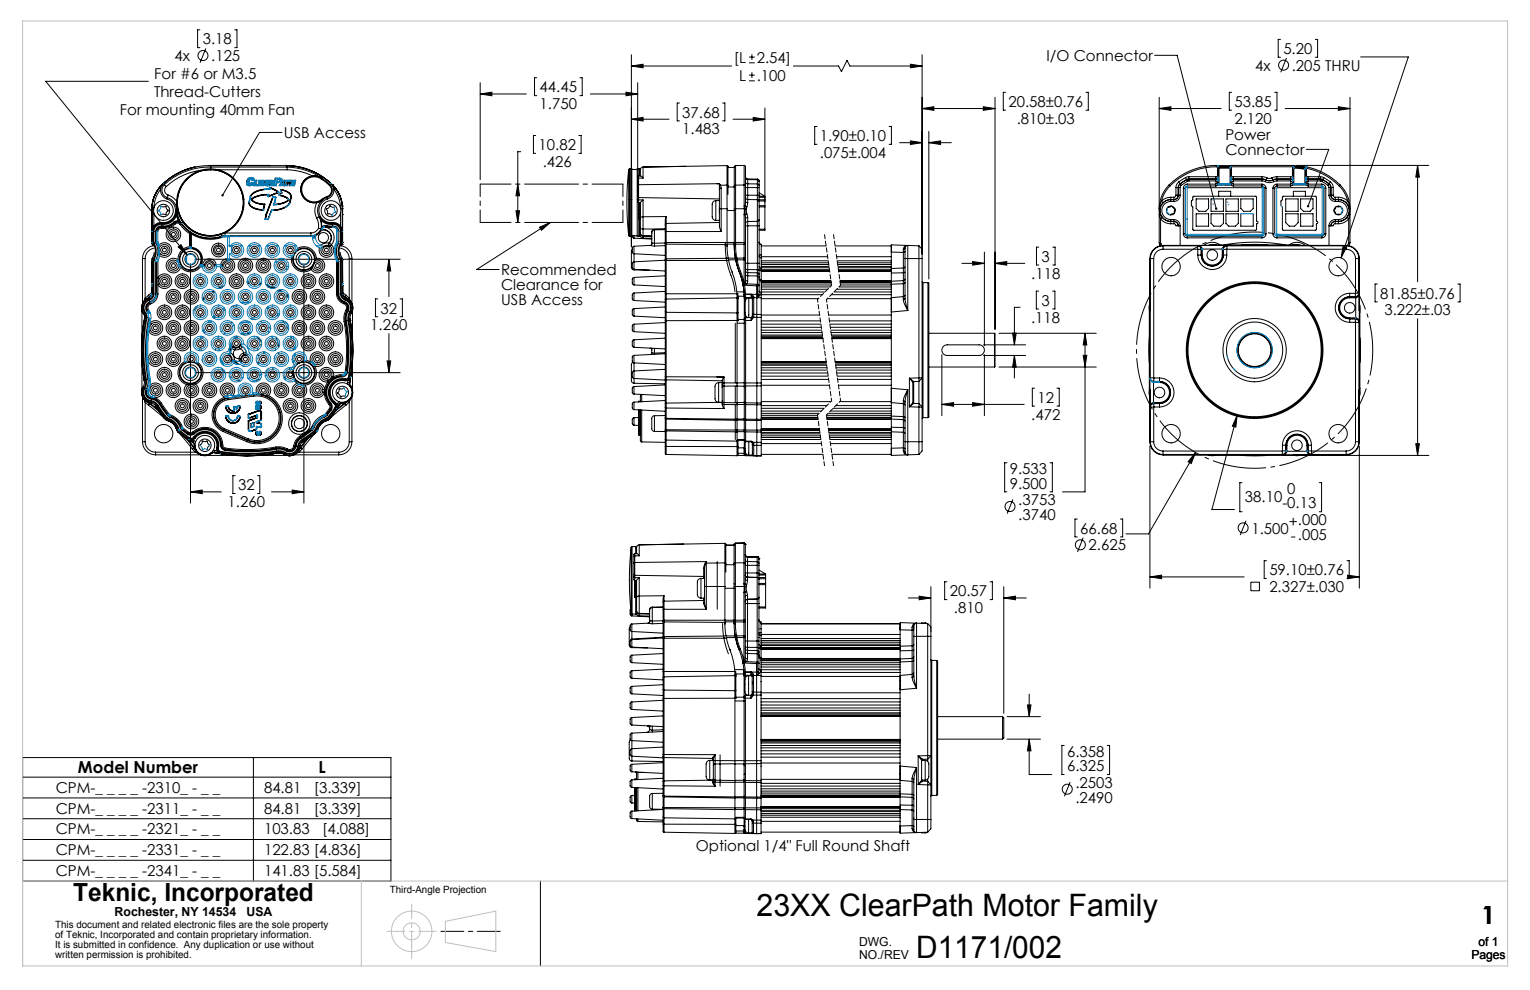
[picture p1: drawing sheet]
<svg xmlns="http://www.w3.org/2000/svg" width="432mm" height="279mm" viewBox="0 0 432 279" stroke-linecap="round" stroke-linejoin="round" font-family="sans-serif">
<defs><g id="words">
<g font-size="8.7">
<text x="213.5" y="258.4">23XX ClearPath Motor Family</text>
<text x="258.6" y="270.5">D1171/002</text>
</g>
<g font-size="7.1">
<text x="20.7" y="254.2">Teknic, Incorporated</text>
<text x="418.2" y="260.9">1</text>
</g>
<g font-size="4.7">
<text x="22" y="218.3">Model Number</text>
<text x="89.9" y="218.3">L</text>
</g>
<g font-size="4.2">
<text x="49.3" y="17.2">4x</text>
<text x="57.2" y="12.5">3.18</text>
<text x="59.6" y="17.3">.125</text>
<text x="207.1" y="17.7">[L</text>
<text x="213.6" y="17.7">2.54]</text>
<text x="295.4" y="17.2">I/O Connector</text>
<text x="362.2" y="15.2">5.20</text>
<text x="43.6" y="22.3">For #6 or M3.5</text>
<text x="208.6" y="22.8">L</text>
<text x="213.6" y="22.8">.100</text>
<text x="354.2" y="19.9">4x</text>
<text x="364.6" y="20">.205 THRU</text>
<text x="43.5" y="27.4">Thread-Cutters</text>
<text x="152.3" y="26.1">44.45</text>
<text x="33.9" y="32.4">For mounting 40mm Fan</text>
<text x="152.3" y="30.8">1.750</text>
<text x="192.6" y="33.2">37.68</text>
<text x="284.6" y="30.2">20.58±0.76</text>
<text x="286.9" y="34.9">.810±.03</text>
<text x="348.4" y="30.2">53.85</text>
<text x="348.4" y="34.9">2.120</text>
<text x="80.1" y="39">USB Access</text>
<text x="192.6" y="37.9">1.483</text>
<text x="231.4" y="39.8">1.90±0.10</text>
<text x="345.8" y="39.6">Power</text>
<text x="152" y="42.4">10.82</text>
<text x="153.2" y="47.1">.426</text>
<text x="231.4" y="44.6">.075±.004</text>
<text x="345.8" y="43.8">Connector</text>
<text x="141.4" y="77.7">Recommended</text>
<text x="294" y="73.9">3</text>
<text x="141.4" y="81.9">Clearance for</text>
<text x="291" y="78.6">.118</text>
<text x="107.4" y="88.5">32</text>
<text x="141.4" y="86.1">USB Access</text>
<text x="293.9" y="86.3">3</text>
<text x="389.5" y="84.3">81.85±0.76</text>
<text x="390.7" y="89">3.222±.03</text>
<text x="104.5" y="93.2">1.260</text>
<text x="291" y="91">.118</text>
<text x="292.8" y="113.7">12</text>
<text x="291" y="118.4">.472</text>
<text x="285" y="133.8">9.533</text>
<text x="285" y="137.9">9.500</text>
<text x="64.2" y="143.1">1.260</text>
<text x="67.2" y="138.4">32</text>
<text x="287.4" y="142.6">.3753</text>
<text x="351.4" y="141.7">38.10</text>
<text x="361.9" y="143.5">-0.13</text>
<text x="363.3" y="139.4">0</text>
<text x="287.4" y="146.8">.3740</text>
<text x="363.7" y="148.7">+.000</text>
<text x="304.8" y="150.6">66.68</text>
<text x="307.2" y="155.4">2.625</text>
<text x="353.2" y="150.6">1.500</text>
<text x="364.3" y="152.8">-.005</text>
<text x="358.2" y="162.4">59.10±0.76</text>
<text x="358.2" y="167.1">2.327±.030</text>
<text x="268.1" y="168.3">20.57</text>
<text x="269.2" y="173.1">.810</text>
<text x="301.1" y="213.6">6.358</text>
<text x="301.1" y="217.7">6.325</text>
<text x="15.7" y="223.8">CPM-_ _ _ _ -2310_ - _ _</text>
<text x="74.5" y="223.8">84.81</text>
<text x="88.6" y="223.8">[3.339]</text>
<text x="303.5" y="222.4">.2503</text>
<text x="303.5" y="226.5">.2490</text>
<text x="15.7" y="229.7">CPM-_ _ _ _ -2311_ - _ _</text>
<text x="74.5" y="229.7">84.81</text>
<text x="88.6" y="229.7">[3.339]</text>
<text x="15.7" y="235.5">CPM-_ _ _ _ -2321_ - _ _</text>
<text x="74.5" y="235.5">103.83</text>
<text x="90.9" y="235.5">[4.088]</text>
<text x="15.7" y="241.4">CPM-_ _ _ _ -2331_ - _ _</text>
<text x="74.5" y="241.4">122.83 [4.836]</text>
<text x="196.4" y="240.1">Optional 1/4&quot; Full Round Shaft</text>
<text x="15.7" y="247.2">CPM-_ _ _ _ -2341_ - _ _</text>
<text x="74.5" y="247.2">141.83 [5.584]</text>
</g>
<g font-size="3.5">
<text x="32.4" y="258.5">Rochester, NY 14534</text>
<text x="69.6" y="258.5">USA</text>
<text x="242.5" y="267">DWG.</text>
<text x="417.3" y="267">of 1</text>
<text x="242.5" y="270.6">NO./REV</text>
<text x="415.2" y="270.6">Pages</text>
</g>
<g font-size="2.8">
<text x="110" y="251.9">Third-Angle Projection</text>
<text x="15.6" y="261.8">This document and related electronic files are the sole property</text>
<text x="15.6" y="264.6">of Teknic, Incorporated and contain proprietary information.</text>
<text x="15.6" y="267.5">It is submitted in confidence. Any duplication or use without</text>
<text x="15.6" y="270.3">written permission is prohibited.</text>
</g>
</g></defs>
<g fill="none" stroke="#000" stroke-width=".28">
<path d="M56.4 8.4h-.6v5.1h.6M58.1 13.7l-1.6 4M66.2 8.4h.7v5.1h-.7M178.2 18.6l3.3-.5v1zM178.2 15.5v54.2M178.2 18.6h28.3M211.4 17.7h1.6M211.4 16.1h1.6M212.2 15.3v1.6M223.9 18.6h12.8l.8 1.6 1.6-3.2 .7 1.6h20.4M256.9 18.1l3.3 .5-3.3 .5zM260.2 15.5v56.2"/>
<path d="M325.9 15.6h6.3l11 43.3M361.4 11.1h-.7v5.1h.7M363.1 16.4l-1.6 4M371.2 11.1h.7v5.1h-.7M384 16.1h13.5l-19 56.7M41.9 22.9h-29l39.9 49M79.6 37.4h-6.4l-10.4 17.7M135.5 26.5l3.3-.5v1zM135.5 23.3v27.4M135.5 26.5h13.1M151.2 38.2h-.6v5.1h.6M151.5 22h-.6v5h.6"/>
<path d="M163.4 38.2h.6v5.1h-.6M163.7 22h.6v5h-.6M166.6 26.5h13.4M176.7 26l3.3 .5-3.3 .5zM178.2 33.6l3.3-.5v1.1zM178.2 33.6h10.6M180 23.3v27.7M191.8 29.1h-.7v5h.7M203.9 29.1h.7v5h-.7M206.9 33.6h9M211.4 22.8h1.6M211.4 21.2h1.6"/>
<path d="M212.2 20.4v1.6M212.6 33.1l3.3 .5-3.3 .6zM215.9 30.5v34.2M230.6 35.7h-.7v5h.7M250.9 35.7h.7v5h-.7M256.9 39.8l3.3 .5-3.3 .5zM260.2 30.6h20.6M260.2 30.6l3.3-.5v1zM262.1 37.1v41.6M277.5 30.1l3.3 .5-3.3 .5zM280.8 27.5v65.4M283.8 26.1h-.7v5h.7"/>
<path d="M306.5 26.1h.6v5h-.6M327.2 30.6l3.3-.5v1zM327.2 30.6h17.4M327.2 27.5v31.8M347.6 26.1h-.7v5h.7M359.7 26.1h.7v5h-.7M362.7 30.6h18.3M377.7 30.1l3.3 .5-3.3 .5zM381 27.5v31.8M42.8 58.9v1.7M42.8 58.9h.1M42.9 58.2l-.1 .7"/>
<path d="M42.9 58.2h.1M42.9 58.9h.1M42.9 58.9h.5M42.9 58.9v9.5M44.9 53.1a9.4 9.4 0 0 0-2 5.8M44.9 53.1l.4 .3M45.3 53.4a2.55 2.55 0 0 0 1.8 2.7M45.3 53.4a8.9 8.9 0 0 0-1.9 5.3M45.6 58.2l.5 .2 .7-.2 .2 .7 .5 .5-.5 .5-.2 .7-.7-.2-.5 .2M45.6 52.2a9.5 9.5 0 0 0-2.7 6M45.6 52.2l.1 .1M45.6 52.2h.1"/>
<path d="M45.6 52.3a9.4 9.4 0 0 0-2.7 6.6M45.6 52.3h.1M45.7 52.4l-.4 1M45.7 52.3l.4-.4-.4 .5M45.7 52.3l-.8 .8M45.7 52.3v.1M46.1 51.8l.3 .3M46.4 52.1l.5 .6M46.4 52.1a2.18 2.18 0 0 0 .8 3.7M46.9 52.7a1.41 1.41 0 0 0 .6 2.4M47.1 56.1a3.4 3.4 0 0 1 2.4 4 3.4 3.4 0 0 1-3.7 2.7M47.2 55.8a3.8 3.8 0 0 1 2.7 3.5"/>
<path d="M47.2 55.8l-.1 .3M47.5 55.1l-.3 .7M47.5 55.1a4.6 4.6 0 0 1 2.3 1.7M49.8 59.3l.2 1.5M49.8 59.3a3.7 3.7 0 0 1-4.1 3.8M49.8 59.3v1.5M49.9 59.3a6.9 6.9 0 0 0 1.3 3.7M49.9 59.3h-.1M50.1 59.3h-.2M55 47.1a18.8 18.8 0 0 0-9.4 5.1M55 47.1h.1M55 47.1h.2"/>
<path d="M55 47.1a18.9 18.9 0 0 0-9.4 5.1M56.6 48.1a17.7 17.7 0 0 0-9.7 4.6M59.2 46.7l-.2 .1M59.2 46.7h-.1M59.2 46.7h21.9M59.2 46.7h.1M59.5 47.9h.2h-1.6M59.5 47.2v.5M59.5 47.2a18.4 18.4 0 0 0-13.1 4.9M59.5 47.2h21.6M59.5 47.1v-.4a18.8 18.8 0 0 0-13.9 5.6M59.5 47.1v.1"/>
<path d="M61.6 47.9h19.4M69.7 51.1h.1M69.7 51.1l-.1 .4M70.1 50.3l-.4 .8M70.2 51.6v.4M70.2 51.6l.1 .4M70.3 57a1.55 1.55 0 0 0 1.1 1.7l1.6 .5 1.3 .1M70.3 57v.1a1.53 1.53 0 0 0 1.2 1.6l2.8 .6M70.4 57v.4a3.8 3.8 0 0 0 3.8 1.8M70.4 51l-.1 .6M70.8 56.3a4.5 4.5 0 0 0 3.8 1.5M70.8 56.3h.1"/>
<path d="M70.9 56.3a4.6 4.6 0 0 0 3.8 1.4M70.9 51.6l-.1 .4M71 51.7l-.1 .3M71.4 51.7l-.3 .4M71.9 50.9l-.3 1.5M72 51l-.3 1.3M72 55.5l-1.2 .8M72 55.5l.1 .1M72.1 55.6l-1.2 .7M72.1 55.6v.1M72.1 55.7l-1.1 .6a4.8 4.8 0 0 0 3.8 1.3M72.5 50.9l-.3 1.2"/>
<path d="M72.7 53.8a3.3 3.3 0 0 0-2.1 1.6M72.7 53.8v.1M72.7 53.9l-.9 .4-1.1 1.1M72.7 53.9h.1M72.7 53.9l-.9 .5-1 1M73.2 50.9l-.3 1.5M73.2 51l-.2 1.3M73.4 51.6l-.2 .6M74.4 59.1l-.1 .2M74.6 57.8l-.3 1.3M74.6 53.4l-1.9 .4M74.6 53.4l-1.9 .5"/>
<path d="M74.6 51.9h.5M74.6 53.5l-1.9 .4M74.7 57.7l-.1 .1M74.7 57.7l-.3 1.4M74.8 57.6l-.1 .1M74.8 57.6l-.4 1.5M74.9 50.9l-.9 1.4M74.9 50.9l-.9 1.5M75 51l-.8 1.3M75.3 51l.1 1.3M75.4 50.9v1.5M75.5 55h.3"/>
<path d="M75.5 55l-1.7 .2-1.7 .5M75.5 54.9l-1.8 .2-1.6 .5M75.5 54.9v.1M75.5 54.9h.1M75.5 54.9h.6M75.5 54.9l-1.8 .1-1.7 .5M75.7 55.4h.1M75.7 52.1h.1M75.8 50.9l-.3 1.5M76 53h.2M76.1 51.7l-.1 .6M76.1 53l.2 .4"/>
<path d="M76.1 51.8l-.1 .6M76.2 53l2.3 1.2M76.2 52.9l2.3 1.3M76.2 46.7h.1M76.2 51.8l-.1 .6M76.2 52.9l2.4 1.2M76.3 51.1l-.1 .5M76.3 46.7h.1M76.6 59.3l-1 2.5M76.6 51.7v.3M76.6 59.3l-.9 2.6M76.8 51.1v.3"/>
<path d="M76.9 55.6l-1.8 4.8M77 55.6l-1.8 4.8M77.1 55.7l-1.9 4.8M77.2 51v.3M77.5 57l-.4 .8M77.7 50.3l-.5 2.1M78.1 51.3h.3M78.1 51.6l-.1 .8M78.2 57.6l-.8 .1M78.3 50.6h.3M78.5 54.3l-2.8 1.1M78.5 54.4l-2.8 1"/>
<path d="M78.5 54.4l-2.7 1.1M78.6 54.1l-.1 .1M78.6 54.1l-.1 .3M78.6 50.6h.3M78.6 50.6h.1M78.8 54.9l.1 .3M78.9 55.2l1.4 .3M78.9 55.2l1.4 .4M79.3 53.7l.2 .7M79.3 53.7l.3 .8M79.3 53.6a3.4 3.4 0 0 1 2.8 1.6v.5M79.3 53.6v.1"/>
<path d="M79.3 53.6h.1M79.3 53.5a3.5 3.5 0 0 1 2.9 1.7v.5M79.3 53.5v.1M79.3 53.5l-.1 .2M79.4 54.4l-.6 .5M79.4 50.4l.1 .5M79.5 51.9h.5M79.5 52.1h.3M79.5 54.4l-.7 .5M79.5 54.4l.1 .1M79.6 54.5l-.7 .5 1.4 .4M79.8 50.9l-.9 1.5"/>
<path d="M79.8 51l-.8 1.3M79.9 51.2l-.4 .7M80 51l-.5 .9M80.2 51v1.3M80.3 46.7h.1M80.3 50.9v1.5M80.3 55.6l.8 .4M80.3 55.5l.8 .5M80.3 55.5v.1M80.3 50.9l.1 1.5M80.3 55.4l.9 .5M80.3 55.4v.1"/>
<path d="M80.6 58.4l-1.7 .6-1.7 .2M80.6 58.4h.1M80.6 46.7a18.8 18.8 0 0 1 13.3 5.5M80.6 46.7a18.9 18.9 0 0 1 13.3 5.5M80.6 46.7h.1M80.6 58.4l-1.7 .7-1.7 .2M80.6 58.5l-1.6 .6-1.8 .3M80.9 51.1l-.3 1.3M81 51.1l-.3 1.2M81 47.9a17.7 17.7 0 0 1 7.2 1.8M81.1 47.2a18.4 18.4 0 0 1 9.7 3.1M81.1 47.2l-.1 .7"/>
<path d="M81.1 47.1v.1M81.1 46.7v.4M81.1 46.7a18.8 18.8 0 0 1 12.8 5.6M81.1 56l.3 .4a6.2 6.2 0 0 1-3.2 1.2M81.1 56h.1M81.2 55.9l-.1 .1M81.2 55.9l.5 .5M81.3 51.1l-.3 1.2M81.3 51.1l-.2 1.3M81.4 51.2l-.2 1.2M81.5 57.6l-.9 .8M81.7 56.4l-1.4 .8-2.1 .6"/>
<path d="M81.7 56.4h-.1a6 6 0 0 1-3.4 1.3v-.1M81.8 57.1h.1M81.8 57.1l-.3 .5M81.9 57.1l-.2 .5M81.9 50.9l-.3 1.5M82 50.9l-.3 1.5M82.1 55.7h.1M82.1 55.7l-.3 1.4M82.1 51l-.3 1.3M82.2 55.7l-.3 1.4M82.3 51.7l-.2 .7M82.4 51l-.3 1.3"/>
<path d="M82.5 50.9l-.1 .6M82.7 51.7l-.1 .7M82.8 51.6l-.1 .7M83.5 50.9l-.4 1.5M88.2 49.7a3.8 3.8 0 0 0-3.3 4.3 3.8 3.8 0 0 0 4.5 3.2M88.2 49.7a3.8 3.8 0 0 1 2.6 .6M89.4 57.2a4.6 4.6 0 0 0 0 4.3M90.7 50.5l2.3 1.8M90.7 50.5a3.5 3.5 0 0 0-4.7 .7 3.5 3.5 0 0 0 .1 4.7 3.5 3.5 0 0 0 4.8 .3M90.8 50.3a3.8 3.8 0 0 0-5 .7 3.8 3.8 0 0 0 .2 5.1 3.8 3.8 0 0 0 5 .3M90.8 50.3l-.1 .2M90.8 50.3l2.3 1.8"/>
<path d="M90.8 50.3h.1M90.9 56.2l.1 .2M91 56.4h.1M91.1 56.4a3.8 3.8 0 0 0-1 4.8M91.1 56.4l-1.7 .8M92.2 55.5l-1.3 .7M92.2 55.5l.1 .3M92.3 55.8l-1.3 .6M92.3 55.8l.1 .3M92.4 56.1a3.4 3.4 0 0 0-2.3 4 3.4 3.4 0 0 0 3.7 2.7M93 52.3a1.9 1.9 0 0 1-.8 3.2M93.1 52.1a2.15 2.15 0 0 1-.8 3.7"/>
<path d="M93.1 52.1l-.1 .2M93.4 51.8l-.3 .3M93.4 51.9l.5 .5M93.4 51.9l.5 .4M93.9 52.3v.1M93.9 52.3l.7 .8M93.9 52.4l.3 1M93.9 52.3a9.4 9.4 0 0 1 2.7 6.6M93.9 52.3h.1M93.9 52.2h.1M93.9 52.2a9.5 9.5 0 0 1 2.8 6M93.9 52.2v.1"/>
<path d="M94.2 53.4a2.55 2.55 0 0 1-1.8 2.7M94.2 53.4a8.9 8.9 0 0 1 1.9 5.3M94.3 58.4l-.6 .1-.6-.4-.4 .6-.6 .3 .3 .6v.8h.7l.5 .3M94.6 53.1l-.4 .3M94.6 53.1a9.4 9.4 0 0 1 2 5.8M96.1 58.9h.5M96.6 58.9h.1M96.6 58.9v6.4M96.6 58.9v9.5M96.7 58.2v.7M96.7 58.2h.1M96.7 58.9v1.7"/>
<path d="M145.6 59.5h1l-.5 3.3zM146.1 52l.5 3.3h-1zM147 42.8h-.9v20M177.4 47.9a85.4 85.4 0 0 0 0 18.6M177.4 47.9v18.6M177.7 47.7l-.3 .2M177.7 47.7v19M177.7 47.7h.2M177.9 47.7h.4M177.9 47.7v19M178.3 47.7h1.5M178.3 47.7v18.9"/>
<path d="M179.8 47.7v18.9M180 56.2v.8l.2 .2M180 55.5l.2 .3M180 52.3v3.2M180 50.5v1.8M180 55.5v.7M180 56.2l.2 .2M180.2 49.6l-.2 .2v.7M180.2 52.1v3.7M180.2 50.3v1.8M180.2 52.1l-.2 .2M180.2 55.8v.6"/>
<path d="M180.2 50.3l-.2 .2M180.2 49.6l.7 .1 .6 .6M180.2 56.4v.8M180.2 49.6v.7M180.2 57.2h.5M180.2 55.8l22.8 .3M180.2 56.4h1.3M180.2 57.2v.4M180.2 57.6v.8M180.2 58.4v.8M180.2 57.6h.1M180.2 58.4h.1"/>
<path d="M180.2 59.2l.1 .1M180.2 59.3l.1 2.6M180.2 59.3h.1M180.3 47.7h-.5M180.3 47.7v1.9M180.3 47.7h.2M180.3 57.2v.4M180.3 57.6v.8M180.3 58.4v.9M180.3 59.3h.1M180.3 59.3v2.6M180.3 58.4h.4"/>
<path d="M180.3 57.6h.4M180.3 59.3h.4M180.5 47.7l.2 .2M180.5 47.7v1.9M180.7 57.2v.4M180.7 57.6v.2M180.7 57.6v.8M180.7 58.4v.9M180.7 58.4v.1M180.7 59.3v.1M180.7 59.3h.1M180.7 59.3v2.6h-.4"/>
<path d="M180.7 57.6v.1M180.7 47.9v1.8M180.7 47.9h.1M181.5 47.2v3.1M181.5 56.4v4.8M181.5 56.4a1.39 1.39 0 0 0-.8 1.8v3.3M181.5 47.2l-.6 .2-.2 .5M181.5 50.3h-1.3M193.5 46.9l-11.2 .2M202 56.6a1.29 1.29 0 0 0-1 1.8v2.6a1.04 1.04 0 0 0 1 1.2M202 56.6v5.6M202 56.6h1"/>
<path d="M202.4 51.8l.6 .1M202.4 51.8l-22.2 .3M203 58.9v4.9l.5 1.5M203 58.9h.5M203 53.4v5.5M203 52.4v1M203 51.9v.5M203 58.7v1.4M203 51.9h.1M203 51.9l.3 .4M203.3 52.3l.2 .8M203.3 52.3l-.3 .1"/>
<path d="M203.5 53.1v5.8M203.5 53.1l-.5 .3M203.5 58.9h1.7M203.5 58.9v6.4M205.2 46.7l.2 .3M205.2 52.3v6.6M205.2 52.3l.2 .1M205.2 46.7v5.6M205.2 58.9h.1M205.2 46.7l-23.7 .5M205.2 46.7h.1M205.2 58.9v9.5"/>
<path d="M205.2 52.3h-1.9M205.3 59.4h1.9M205.4 52.4v2.5M205.4 47v5.4M205.4 47.3h1.8M205.4 47h.1M205.4 52.8h1.8M207.2 52.8v6.6M207.2 58.9h.4M207.2 52.5v.3M207.2 59.4v9M207.6 52.2v6.7"/>
<path d="M207.6 52.2l-.4 .3M207.6 46.7l-.4 .4v5.4M207.6 46.7v5.5M207.6 58.9h2.5M207.6 58.9v9.5M210 58.2l.1 .7M210 58.2h.3M210 52.2v6M210 52.2l.4 .3M210 46.7l.4 .4v5.4M210 46.7v5.5M210 52.2h-2.4"/>
<path d="M210 46.7h-2.4M210.1 58.9l-.1 1.7M210.3 58.9h-.2M210.3 58.9v1.7M210.3 58.9h.4M210.3 58.2l.5 .2M210.3 58.2v.7M210.4 52.5v4.3M210.4 56.8l-.1 1.4M210.4 56.8l.2 .3 .4 .1M210.4 55.7l.2 .4 .4 .2M210.4 55.1h.6"/>
<path d="M210.4 52.9h.6M210.4 51.4l.2 .3 .4 .2M210.4 50.1l.2 .4 .4 .2M210.4 49.9l.2 .4 .4 .2M210.7 58.9l.1 1.5M210.8 58.4l-.1 .5M211 57.2l-.2 1.2M211 56.3v.9M211 55.1v1.2M211 51.9v1M211 50.7v1.2M211 50.5v.2"/>
<path d="M211 56.3l2.7 .1M211 55.1h2.7M211 52.9v2.2M211 52.9h2.7M211 51.9h2.7M211 50.7h2.7M211 50.5l2.7 .1M213.7 56.4v6.1M213.7 56.4l.4 .1 .1 .4M213.7 50.6l.4 .1 .1 .5M213.7 55.1v1.3M213.7 55.1h.5"/>
<path d="M213.7 51.9v1M213.7 52.9h.5M213.7 51.9l.5 .4M213.7 50.7v1.2M213.7 50.7l.5 .5M213.7 50.6v.1M213.7 52.9v2.2M214.2 56.9v5.1M214.2 55.1v1.8M214.2 52.3v.6M214.2 51.2v1.1M214.2 56.7h1.7"/>
<path d="M214.2 58h1.7M214.2 58.4h1.7M214.2 56.4h1.7M214.2 55.4h1.7M214.2 54.4l1.7 1M214.2 52.9v2.2M215.9 55.4v.3h-1.7M253.9 40.3h6.3M262.1 40.3l3.3-.5v1zM262.1 40.3h6.4M327.2 58.9v1.7M327.2 58.2h.1"/>
<path d="M327.2 58.2v.7M327.2 58.9l.1 1.7M327.2 58.9h.2M327.2 58.9h.1M327.3 58.2l.2 .2M327.3 58.2l-.1 .7M327.4 58.9l.1 1.5M327.5 58.4l-.1 .5M327.8 56.8l-.5 1.4M327.8 56.8l.4 .4M328.2 57.2l-.7 1.2M329.9 52.2a9.5 9.5 0 0 0-2.7 6"/>
<path d="M329.9 52.2l.3 .3M330.2 52.5a9.1 9.1 0 0 0-2.4 4.3M330.4 56.9a2.55 2.55 0 0 0-2.5 2.5 2.55 2.55 0 0 0 2.5 2.6M330.4 56.4a3.1 3.1 0 0 0-3 3 3.1 3.1 0 0 0 3 3.1M330.4 56.4v.5M330.4 56.3a3.1 3.1 0 0 0-2.2 .9M330.4 55.7a3.7 3.7 0 0 0-2.6 1.1M330.4 55.7v.6M330.4 56.4h.9M330.4 55.7h.9M330.4 56.9h.9M330.4 56.3h.9"/>
<path d="M330.4 56.3v.1M330.6 58.2l-.5 .3h-.5M330.9 58.2l.2 .5 .5 .2M331.3 56.4v.5M331.3 55.7v.6M331.3 56.3v.1M331.7 59.2l-.3 .4v.6M331.9 55.1l-.2 .4-.4 .2M331.9 55.1h.6M331.9 52.9h.6M331.9 52.9v2.2M332.5 55.1a1.21 1.21 0 0 1-1.2 1.2"/>
<path d="M332.5 55.1h.1M332.5 52.9h.1M332.5 52.9v2.2M332.6 55.1a1.26 1.26 0 0 1-1.3 1.3M332.6 55.1h.5M332.6 52.9h.5M332.7 51.4l-.6 .7-.2 .8M332.7 51.4l.3 .5M333 51.9l-.5 1M333 51.9h.1M333.1 55.1a1.77 1.77 0 0 1-1.8 1.8M333.1 52.9v2.2"/>
<path d="M333.1 51.9l.3 .4M333.1 51.9l-.5 1M333.4 52.3l-.3 .6M334 53.1h.5v12.9M334 53.1v12.9M334.6 50.1l-1.9 1.3M334.6 50.1l.3 .6M334.9 50.7l-1.9 1.2M334.9 50.7h.1M334.9 50.7l-1.8 1.2M334.9 50.7l.3 .5M335 53h21.2"/>
<path d="M335.1 52a1.14 1.14 0 0 0-1.1 1.1M335.1 52v.5h8M335.1 52h8M335.2 51.2l-1.8 1.1M335.5 51.1l-.3 .1M335.5 50.6v.5M335.5 50.6l-.6 .1M335.5 50.5l-.6 .2M335.5 49.9v.6M335.5 49.9l-.9 .2M335.5 50.6h7.6M335.5 51.1h7.6"/>
<path d="M335.5 50.5h7.6M335.5 50.5v.1M335.5 49.9h7.6M336.7 55.5l17.7-.1 .2 .3v6.7a.4 .4 0 0 1 .4 .4 .4 .4 0 0 1-.4 .4v1.5l-.3 .3h-17.5l-.2-.3v-6.3l-.4-.4v-1.3l.4-.3zM337.6 56.1h3.5v2.7l-.8 .8h-1.9l-.8-.8zM341.8 56.1h3.5v3.5h-3.5zM343.1 51.1l.1 .1M343.1 52v.5M343.1 50.6l.4 .1 .2 .5M343.1 50.6v.5M343.1 52.5h.1M343.1 50.5l.5 .2 .1 .5"/>
<path d="M343.1 49.9v.6M343.1 50.5v.1M343.2 51.8l-.1 .2M343.2 51.8h.5M343.2 51.2h.5M343.2 51.2v.6M343.3 47.1h.3v2.9l-.5-.1M343.3 47.1a18.5 18.5 0 0 0-13.1 5.4M343.3 46.7a18.9 18.9 0 0 0-13.4 5.5M343.3 46.7v.4M343.3 46.7h4.2M343.6 46.8l.2 .1"/>
<path d="M343.7 51.8l-.2 .5-.4 .2M343.7 51.2v.6M343.8 47.1v2.9M343.8 46.8v.1M343.8 46.9h.1M343.8 46.9l-.1 4.9M343.8 47l.2 .5M343.8 47h3.6l-.2 .5M343.8 47.1l.1 .1M343.8 47v.1M343.9 47.2l.1 .3M343.9 47.2h.1"/>
<path d="M343.9 55.4v-1.4h3.4v1.4M344 47.5h.1M344 47.2v.3M344 47.5v4.4M344 47.5h3.1v4.4M344 47.2h3.1M344.7 52.1l.1 .1M345.8 52.1v.1M345.9 52.1v.1M346 56.1h3.5v3.5h-3.5zM346.5 52.1v.1M346.6 52.1v.1"/>
<path d="M347.4 47.1l-.1 .1M347.4 46.9h.1M347.4 46.9v5M347.4 51.9l.1 .3h-3.8M347.4 46.8v.3M347.4 46.8v.1M347.4 47.1h.1M347.5 51.8l.2 .5 .4 .2M347.5 51.8h.5M347.5 51.2h.5M347.5 51.2v.6M347.5 51.8l-.1 .1"/>
<path d="M347.5 46.7v.4M347.5 46.7h17.3M347.5 46.7l-.1 .1M347.5 47.1v2.9l.6-.1M347.5 47.1h17.3M348 51.8l.1 .2M348 51.2v.6M348.1 50.5l-.5 .2-.1 .5M348.1 49.9v.6M348.1 50.5v.1M348.1 50.5h8.1M348.1 49.9h8.1"/>
<path d="M348.1 51.1l-.1 .1M348.1 52v.5M348.1 50.6v.5M348.1 50.6l-.4 .1-.2 .5M348.1 50.6h8.1M348.1 51.1h8.1M348.1 52h8M348.1 52.5h8M348.1 52.5h-.1M350.2 56.1h3.5v2.7l-.8 .8h-1.9l-.8-.8zM356.1 52a1.14 1.14 0 0 1 1.2 1.1M356.1 52.5l.5 .2 .2 .4"/>
<path d="M356.1 52v.5M356.1 52.5h.1M356.2 51.1l.8 .2M356.2 50.6l1.1 .2M356.2 50.6v.5M356.2 50.5l1.1 .3M356.2 49.9v.6M356.2 49.9l1.4 .3M356.2 50.5v.1M356.8 53.1h.5M356.8 53.1v12.9h.5M356.8 53.1l-.1 .1"/>
<path d="M357 51.3a2.79 2.79 0 0 0 2.5 0M357.3 50.8a2.28 2.28 0 0 0 2 0M357.3 50.8l-.3 .5M357.3 53.1v12.9M357.3 50.8h.1M357.6 50.2l-.3 .6M357.6 50.2l.7 .2 .7-.2M359 50.2l.2 .6M359.2 50.8h.1M359.3 53.1h.5M359.3 53.1v12.9M359.3 50.8l.2 .5"/>
<path d="M359.8 53.1v12.9h-.5M360.3 53h12.8M360.4 51.1l-.9 .2M360.4 50.6v.5M360.4 50.6l-1.1 .2M360.4 50.5l-1.2 .3M360.4 49.9v.6M360.4 49.9l-1.4 .3M360.4 50.5v.1M360.4 50.6h3.8M360.4 51.1h3.8M360.4 50.5h3.8"/>
<path d="M360.4 49.9h3.8M360.4 52a1.14 1.14 0 0 0-1.1 1.1M360.4 52v.5M360.4 52.5l-.5 .2-.1 .4M360.4 52h3.8M360.4 52.5h3.8M360.4 52.5h.1M361.5 58v-1.3l.4-.3v-.8l.3-.2h9.1l.2 .3v6.7a.4 .4 0 0 1 .4 .4 .4 .4 0 0 1-.4 .4v1.5l-.2 .3h-9.2l-.2-.3v-6.3M362.9 56.1h3.5v3.5h-3.5zM364.2 51.1l.1 .1M364.2 52v.5M364.2 50.6l.4 .1 .2 .5"/>
<path d="M364.2 50.6v.5M364.2 52.5h.1M364.2 50.5l.5 .2 .1 .5M364.2 49.9v.6M364.2 50.5v.1M364.3 51.8l-.1 .2M364.3 51.8h.5M364.3 51.2h.5M364.3 51.2v.6M364.8 47.1v2.9l-.6-.1M364.8 47.1h.1M364.8 46.7v.4"/>
<path d="M364.8 46.7l.1 .1M364.8 51.8l-.2 .5-.4 .2M364.8 51.2v.6M364.8 51.8l.1 .1M364.8 46.7l3.8 .4M364.9 47.3h.1M364.9 46.8v.3M364.9 46.8v.1M364.9 46.9h.1M364.9 51.9l-.1 .3h3.8M364.9 46.9v5M364.9 47l.2 .5"/>
<path d="M364.9 47.1l.1 .1M364.9 47v.1M365 47l3.5 .3M365 55.4v-1.4h3.4v1.4M365.2 47.5l3.1 .3v4.1M365.2 47.5v4.4M365.2 47.2l3.1 .3M365.9 46.7h37.3M367.1 56.1h3.5v2.7l-.8 .8h-1.9l-.8-.8zM368.5 47.4l-.2 .4M368.5 47.4l-.1 .1M368.5 47.4h.1"/>
<path d="M368.5 47.3l.1 4.5M368.5 47.3h.1M368.6 51.8l.2 .5 .4 .2M368.6 51.8h.5M368.6 51.2h.5M368.6 51.2v.6M368.7 42.2h6.3l-5.8 16M368.7 47.1a18.7 18.7 0 0 1 9.5 5.1M369.1 51.8l.1 .2M369.1 51.2v.6M369.2 50.5l-.5 .2-.1 .5M369.2 49.9v.6"/>
<path d="M369.2 49.9l-.5 .1v-2.5a18.5 18.5 0 0 1 9.3 5M369.2 50.5v.1M369.2 50.5h3.4M369.2 49.9h3.4M369.2 51.1l-.1 .1M369.2 52v.5M369.2 50.6v.5M369.2 50.6l-.4 .1-.2 .5M369.2 50.6h3.4M369.2 51.1h3.4M369.2 52h3.8M369.2 52.5h.1"/>
<path d="M372.6 51.1l.4 .1M372.6 50.6l.7 .1M372.6 50.6v.5M372.6 50.5l.7 .2M372.6 49.9v.6M372.6 49.9l1 .2M372.6 50.5v.1M373 51.2l1.8 1.1M373 52a1.14 1.14 0 0 1 1.2 1.1M373 52v.5h-3.8M373.3 50.7l1.8 1.2M373.3 50.7l-.3 .5"/>
<path d="M373.3 50.7h.1M373.6 50.1l-.3 .6M373.6 50.1l1.9 1.3M374.2 53.1h-.5v12.9M374.2 53.1v12.9M374.8 52.3l.3 .6M375.1 51.9l.5 1M375.1 51.9l-.3 .4M375.1 55.1a1.77 1.77 0 0 0 1.7 1.8M375.1 55.1h.5M375.1 52.9h.5M375.1 52.9v2.2"/>
<path d="M375.1 51.9h.1M375.5 51.4l-.4 .5M375.5 51.4l.6 .6 .2 .9M375.6 55.1a1.26 1.26 0 0 0 1.2 1.3M375.6 55.1h.1M375.6 52.9h.1M375.6 52.9v2.2M375.6 55.1a1.21 1.21 0 0 0 1.2 1.2M375.6 55.1h.7M375.6 52.9h.7M376.3 55.1l.1 .4 .4 .2M376.3 52.9v2.2"/>
<path d="M376.5 59.6l.4 .3 .1 .5M376.8 56.4v.5M376.8 55.7v.6M376.8 56.4h.9M376.8 55.7h.9M376.8 56.9h.9M376.8 56.3v.1M376.8 56.3h.9M377 58.4l-.1 .5-.4 .4M377.2 58.3l.5 .1 .5-.1M377.7 56.9a2.55 2.55 0 0 1 2.6 2.5 2.55 2.55 0 0 1-2.6 2.6M377.7 56.4a3.1 3.1 0 0 1 3.1 3 3.1 3.1 0 0 1-3.1 3.1"/>
<path d="M377.7 56.4v.5M377.7 56.3a3.1 3.1 0 0 1 2.2 .9M377.7 55.7v.6M377.7 55.7a3.7 3.7 0 0 1 2.7 1.1M377.7 56.3v.1M378 52.5a9.1 9.1 0 0 1 2.4 4.3M378.2 52.2l-.2 .3M378.2 52.2a9.5 9.5 0 0 1 2.8 6M379.9 57.2l.8 1.2M380.4 56.8l-.5 .4M380.4 56.8l.4 1.4M380.7 58.4l.1 .5"/>
<path d="M380.8 58.9l-.1 1.5M380.8 58.2l-.1 .2M380.8 58.2l.1 .7M380.9 58.9h-.1M380.9 58.9v1.7M380.9 58.9h.1M381 58.2h-.2M381 58.2v.7M381 58.9v1.7M400.1 46.7l.5 3.3h-1zM400.1 46.7v32.8M40.2 73h.8"/>
<path d="M40.2 73v12.7M41 73v11.2M42.8 68.4l.2 .5M42.8 73.3v6.7l.1-3.4M42.8 68.4h.4M42.8 60.6v7.8M42.8 73.3h.1M42.8 60.6h.1M42.8 68.4h.1M42.9 76.6h.1M42.9 73.3v3.3M42.9 73.3v.1"/>
<path d="M42.9 68.4l.1 .6M42.9 68.4h.1M42.9 65.3h.3M43 72.9l-.2 .4M43 68.9h.1M43 72.9l-.1 .4M43 72.9l.3 .1M43 69h.1M43 69l.2 .5M43.2 73.5h.2M43.2 68.4l.1 .5M43.2 68.4h.2"/>
<path d="M43.2 65.3h.2M43.2 73.5h-.3l-.1 9.5h.4M43.2 65.3v3.1M43.2 73.5v9.5M43.2 69.3a3.7 3.7 0 0 0-3 3.7M43.3 73l-.1 .5M43.3 73l.2 .2M43.3 68.9a4.3 4.3 0 0 1 0 4.1M43.3 68.9l-.3 .1M43.4 70.1a2.95 2.95 0 0 0-2.4 2.9M43.4 63.8l-.5 1.5M43.4 60.1v3.7"/>
<path d="M43.4 68.4l.1 .4M43.4 65.3v3.1M43.4 73.5v9.5M43.5 71.2l-.5 1.7M43.5 73.2l-.1 .3M43.5 68.8a4.5 4.5 0 0 1 0 4.4M43.5 68.8l-.2 .1M43.9 68.1l.2 .7M43.9 68.1h.3M43.9 65.3v2.8M43.9 73.8v9.2M44.1 68.8a5 5 0 0 1 0 4.4"/>
<path d="M44.2 73.8v9.2M44.3 68.7l-.2 .1M44.6 73.8v9.2M44.9 69.1a2.07 2.07 0 0 1 2.9-.1 2.07 2.07 0 0 1 .2 2.9 2.07 2.07 0 0 1-2.9 .3M45 78.6l-.2 .8 .2 .7M45 78.6a1.56 1.56 0 0 1 2.4-.5 1.56 1.56 0 0 1 0 2.5 1.56 1.56 0 0 1-2.4-.5M45 78.6l-.4-.1a2.04 2.04 0 0 1 3.5-.3 2.04 2.04 0 0 1-1.3 3.2 1.81 1.81 0 0 1-2.2-1.1l.4-.2M45.6 64.4a.92 .92 0 0 0-1 .9M45.6 64.1v.3M45.6 64a1.69 1.69 0 0 0-1.5 1.3h-.2M45.6 64v.1M45.6 63.8a1.56 1.56 0 0 0-1.7 1.5"/>
<path d="M45.6 63.8v.2M45.7 63.3a2.04 2.04 0 0 0-2.3 2M45.7 63.1v.2M45.7 63.1a2.29 2.29 0 0 0-2.5 2.2M45.8 62.8a2.55 2.55 0 0 0-2.4 1M45.8 62.8l-.1 .3M49.1 62.7l.1 .2M49.1 62.7a4.4 4.4 0 0 1-3.5 1.1M49.2 62.9a1.29 1.29 0 0 1 1.9 .2M49.2 62.9a4.7 4.7 0 0 1-3.6 1.1M49.2 62.9h.1M49.2 62.9a1.28 1.28 0 0 1 1.9 .2"/>
<path d="M49.2 62.9l.3 .3M49.5 63.2a.9 .9 0 0 1 1.3 .1M49.5 63.2a5.1 5.1 0 0 1-3.9 1.2M49.8 60.8l.6 1.5M49.8 60.8a3.9 3.9 0 0 1-4.1 2.5M49.9 73.7a1.56 1.56 0 0 0-2.3 .5 1.56 1.56 0 0 0 .8 2.2 1.56 1.56 0 0 0 2.1-1.1M50 60.8l.6 1.4M50 60.8h-.2M50.3 69.7l.8-.6 1.7 2.8zM50.4 62.3l.7 .8M50.4 62.3l-.7 .1-.6 .3M50.6 62.2l.5 .9"/>
<path d="M50.6 62.2l-.2 .1M50.8 63.3l1.2 1.4 1.5 1.2M51.1 63.1l1.2 1.3 1.3 1.2M51.1 63.1l-.3 .2M51.1 63.1h.1M51.2 63a10 10 0 0 0 11.4 3.7M51.2 63l-.1 .1M51.6 62.7l-.4 .3M53.5 65.9v3.7a3.5 3.5 0 0 0-3.3 3.7 2.07 2.07 0 0 0-3.1 .6 2.07 2.07 0 0 0 1.1 3 2.07 2.07 0 0 0 2.8-1.5 3.5 3.5 0 0 0 5.6-.1M53.5 70a3.2 3.2 0 0 0-2.5 4.7 3.2 3.2 0 0 0 5.3 .4M53.6 65.6l.1 .1M53.7 65.5l.5 .3"/>
<path d="M53.7 65.5l-.1 .1M53.7 65.5l.1 .3M53.7 65.7v.1M53.7 65.7l-.2 .2M53.8 74.4v67.6M53.8 65.8l.2 .3M53.8 65.8h-.1M53.8 65.8v4M54 70.1a3.1 3.1 0 0 1 2.5 4.5M54 66.1v3.7a3.4 3.4 0 0 1 2.8 4.9M54 66.1a10.4 10.4 0 0 0 8.7 .9M54.2 65.8a9.7 9.7 0 0 0 8.4 .9"/>
<path d="M54.2 65.8l-.2 .3M55 73.2h57.9M57.7 74.8v.6M57.7 74.8a1.43 1.43 0 0 1 1.4-1.3 1.43 1.43 0 0 1 1.4 1.3M57.7 74.8h-.4a1.83 1.83 0 0 1 1.8-1.8 1.83 1.83 0 0 1 1.8 1.8h-.4M60.5 74.8v.6M62.5 66.2l.1 .5M62.8 74.8v.6M63.2 66.6h.3v.3M63.5 66.5l-.9 .2M63.5 66.5h24.2M63.5 66.5v.1"/>
<path d="M64.2 73.5a1.43 1.43 0 0 0-1.4 1.3M64.2 73a1.76 1.76 0 0 0-1.8 1.8h.4M64.7 73a2.07 2.07 0 0 1 .9 3.5 2.07 2.07 0 0 1-3.5-1.2M64.8 73.5a1.56 1.56 0 0 1 .4 2.6 1.56 1.56 0 0 1-2.5-.7M67.7 66.6v.2M69.7 79.5h.5M69.8 79.8h.5M73.3 79.8l.5 .1M75.1 60.4h.1M75.1 60.4l-.3 1.6M75.2 60.4v.1M75.2 60.4l-.3 1.5"/>
<path d="M75.2 60.5l-.2 1.3M80.6 75.9l.6 .1M82.3 72.6a3.5 3.5 0 0 0 1.6 3.6 3.5 3.5 0 0 0 3.9-.1M84 70.1a3.5 3.5 0 0 1 5.3 2.8M85.8 74.4v67.6M87.7 65.8v.7M87.7 65.8h-24.2v.7M87.7 66.5v.1M88.1 75.4l-.3 .7M88.1 75.3v.1M88.1 66.6h.6M88.6 66.5l.1 .1"/>
<path d="M88.7 66.6v.4M88.9 73.5a1.56 1.56 0 0 1 2.1 .9 1.56 1.56 0 0 1-.9 2 1.56 1.56 0 0 1-2-1.1M88.9 73.5l-.8 1.8M88.9 73.5a3.2 3.2 0 0 0-3.7-3.4 3.2 3.2 0 0 0-2.2 4.6 3.2 3.2 0 0 0 5.1 .7M88.9 73.5h.1M89.3 72.9l-.4 .6M89.3 72.9a2.07 2.07 0 0 1 2.2 2.9 2.07 2.07 0 0 1-3.7 .3M89.4 61.5a4.8 4.8 0 0 1 .5 2.9M89.9 64.4a2.37 2.37 0 0 1-2.2 1.4M89.9 64.4l.7 .2M90.1 61.2l-.7 .3M90.1 61.2a5.5 5.5 0 0 1 .5 3.4"/>
<path d="M90.2 61.1a3.7 3.7 0 0 0 3.6 2M90.2 61.1l.4 1M90.2 61.1l-.1 .1M90.6 62.1l.2 2M90.6 62.1a3.9 3.9 0 0 0 3.2 1.2M90.6 64.6a3.1 3.1 0 0 1-2.9 1.9M90.6 64.6l.1 .1M90.6 64.7l-.6 1-1 .6M90.6 64.7l.2 .2M90.7 64.7h.1M90.7 64.7h-.1M90.8 64.9l-1.1 1.2-1 .5"/>
<path d="M90.8 64.9a2.21 2.21 0 0 1 2.4 1.1 2.21 2.21 0 0 1-.4 2.6M90.8 64.9a2.22 2.22 0 0 1 2.4 1 2.22 2.22 0 0 1-.2 2.7M90.8 64.1l-.1 .6M91.6 63.9h.6M92.2 64.1h-.6a3 3 0 0 1 2 5M92.2 64.1l1.7 .1M92.2 63.9v.2M92.2 63.9a1.29 1.29 0 0 0-1.5 .8M92.2 63.9l1.7 .1M92.2 63.9h.1M92.3 63.7a1.54 1.54 0 0 0-1.5 .4M92.3 63.7l-.1 .2"/>
<path d="M92.3 63.7l1.6 .1M92.8 68.6l-1.1 .1-1.1 .5M92.8 68.6l-.1 .5 .2 .3M92.9 69.4a1.52 1.52 0 0 0-2 .5M93 68.6h-.2M93 68.6l-.2 .4 .2 .3M93 68.6l.6 .5M93 69.3l-.1 .1M93 69.3l.2 .1M93.2 69.4a1.56 1.56 0 0 1-.7 2.7 1.56 1.56 0 0 1-1.9-2M93.6 69.1l-.4 .3M93.6 69.1a2.07 2.07 0 0 1-1 3.5 2.07 2.07 0 0 1-2.4-2.7"/>
<path d="M93.8 62.8a2.55 2.55 0 0 1 2.3 1M93.8 62.8v.3M93.8 63.1v.2M93.8 63.1a2.29 2.29 0 0 1 2.5 2.2M93.8 63.3a2.04 2.04 0 0 1 2.3 2M93.9 63.8a1.56 1.56 0 0 1 1.7 1.5M93.9 63.8v.2M93.9 64a1.69 1.69 0 0 1 1.6 1.3h.1M93.9 64v.1M95 73.8v9.1M95.4 73.8v9.1M95.4 68.1h.2"/>
<path d="M95.5 73.2l.1 .6M95.5 68.8a5 5 0 0 0 0 4.4M95.5 68.8l-.2-.1a4.3 4.3 0 0 0 0 4.5h.2M95.6 68.1l-.1 .7M95.6 73.8h-.2v9.1M95.6 65.3v2.8M95.6 73.8v9.1M96 68.8a4.5 4.5 0 0 0 0 4.4M96 73.2l.1 .3M96 68.8l.2 .1M96 71.2l.5 1.7M96.1 68.4l-.1 .4"/>
<path d="M96.1 73.5h.2M96.1 68.4h.2M96.1 65.3h.2M96.1 65.3v3.1M96.1 73.5v9.4M96.1 63.8l.5 1.5M96.1 60.1v3.7M96.1 70.1a2.96 2.96 0 0 1 2.5 2.9M96.2 68.9a4.3 4.3 0 0 0 0 4.1M96.2 73l-.2 .2M96.2 73l.1 .5M96.2 68.9l.3 .1"/>
<path d="M96.3 69.3a3.7 3.7 0 0 1 3 3.7M96.3 68.4l-.1 .5M96.3 65.3v3.1M96.3 73.5v9.4M96.3 65.3h.3M96.3 68.4h.4M96.3 73.5h.4M96.5 69l-.2 .5M96.5 69h.1M96.5 72.9l-.3 .1M96.5 72.9l.1 .4M96.5 68.9h.1"/>
<path d="M96.6 72.8l.1 .5M96.6 68.9h.1M96.6 73.3l.1 .2M96.6 68.4l-.1 .6M96.6 68.4h.1M96.7 73.5v9.4M96.7 73.3v3.3M96.7 76.6h.1M96.7 68.4l-.1 .5M96.7 73.3v6.7v-3.4M96.7 73.3h.1M96.7 60.6h.1"/>
<path d="M98.6 73h.7M98.6 73v11.2M99.3 73v12.7M109.8 73.2v10.5M109.8 73.2l.5 3.3h-1zM152.3 64.1l3-1.3-2.5 2.2zM155.3 62.8l-20.8 13.3h6.4M177.4 66.5l.3 .2M177.7 66.7h.2M178.3 66.6l-.4 .1M178.3 66.6h1.5M178.4 70.4l-.2 .5v4.5a.76 .76 0 0 0 .7 .8"/>
<path d="M178.4 66.6l.1 .4 .4 .2M178.9 69.5a1.45 1.45 0 0 0-.2 2l.2 .1M178.9 78.3a1.45 1.45 0 0 0-.2 2l.2 .1M178.9 73.9a1.45 1.45 0 0 0-.2 2l.2 .1M178.9 69.5v2.1M178.9 78.3v2.1M178.9 73.9v2.1M178.9 66.5v.7M178.9 71.6l8.9 .5M178.9 76l8.9 .5M178.9 67.2l5 .3M178.9 71.6v2.3"/>
<path d="M178.9 76v.2M178.9 76.2h4.4M179.8 66.6l.5 .1M180.3 61.9v4.8M180.3 66.7h.2M180.5 61.9v4.8M180.7 61.9v.1M180.7 66.4a.76 .76 0 0 0 .8 .8M180.7 66.5l-.2 .2M180.7 61.5v2.9M180.7 64.4l.8 .2M180.7 64.4v1.4"/>
<path d="M180.7 65.8a.76 .76 0 0 0 .8 .7M180.7 65.8a.82 .82 0 0 0 .8 .9M180.7 60.4h.1M180.7 65.8v.7M181.5 61.2l-.8 .3M181.5 61.2v3.4M181.5 64.6v1.9M181.5 66.5v.2M181.5 66.7v.5M181.5 67.2l2.4 .1M181.5 64.6l6.3 .1M181.5 66.5l2.4 .1"/>
<path d="M181.5 66.7h2.4M183.5 69.3l-4.6 .2M183.5 69.3l1.2 .1M184 68.8l-.5 .5M184.7 64.9a1.04 1.04 0 0 0-.8 1.4l.1 2.5M184.7 68.6v.8M184.7 64.9v3.7M184.7 68.6h-.7v.2M184.7 64.7h-.1a.89 .89 0 0 0-.7 1.3M184.7 64.7v.2M187.8 63.3v2M187.8 68.4v.4"/>
<path d="M187.8 68.8v4.4M187.8 73.2v.3M187.8 73.5h.2M187.8 68.4h.2M187.8 65.3h.2M187.8 68.8l.2 .1M187.8 69.3l-3.1 .1M187.8 68.6h-3.1M187.8 77.8l-8.9 .5M187.8 64.8l-3.1 .1M187.8 73.4l-8.9 .5M187.8 65.3v3.1"/>
<path d="M187.8 73.5v9.4M187.8 64.7h-3.1M188 63.1l-.2 .2M188 61.1l-.2 2.2M188 73v.5M188 68.9v4.1M188 68.4v.5M188 73l-.2 .2M188 63.1v2.2M188 61.1v2M188 68.4h17.2M188 73.5h17.6"/>
<path d="M188 68.9l17.2 .1M188 65.3v3.1M188 73.5v9.4M188 61.1l-6.5 .1M202 62.2h1M203 62.8l-15 .3M203.5 65.3h-15.5M204.7 68.4l.3 4.5M204.9 72.9l-16.9 .1M205 72.9l.5 2.6 1.5 4.5 .4 2.4M205 72.9h2.5M205.2 69.5l.4 4"/>
<path d="M205.2 69v.5M205.2 68.4v.6M205.2 68.4h2M205.3 69.4l-.1 .1M205.3 68.9h1.9M205.4 69h-.2M205.6 73.5l1 3.3M205.7 73.3h1.9M205.7 73.5h-.1M206.6 76.8l1.1 4 .3 2.1M206.8 76.8h-.2M207.2 69.4l.3 3.5"/>
<path d="M207.2 68.9v.5M207.2 68.4v.5M207.2 69.4l.4 .1M207.2 69.4l.4 3.7 .3-.2M207.2 68.4h.4M207.2 68.7l.4 .2M207.5 72.9l.1 .4M207.6 69.5l.3 3.4M207.6 68.9v.6M207.6 68.4v.5M207.6 68.4h2.4M207.6 68.9h2.4"/>
<path d="M207.6 73.3l1 3.4M207.9 72.9l.1 .4M208 73.3l1 3.3M208 73.3l-.4 .1 1 3.3M208 73.3h2M208.6 76.7a19.9 19.9 0 0 1 1.4 5.7M208.6 76.7l1 3.4M209 76.6l1 3.4M209 76.6l-.4 .1M210 60.6h.3M210 68.9v3.9M210 72.8v.5"/>
<path d="M210 73.3h.4M210 72.8l.4 .2M210 68.4v.5M210 68.4h.4M210 60.6v7.8M210 73.3v6.7M210 72.8l-2.1 .1M210.3 79.7l.4 .4M210.3 79.7l-.1 .3M210.3 60.6l.1 1.2M210.4 78.9l-.1 .8M210.4 73v.3"/>
<path d="M210.4 68.4v.3M210.4 68.7l-.4 .2M210.4 78.9l.2 .3 .4 .1M210.4 68.7v4.3M210.4 77.4l.2 .3 .4 .1M210.4 76.3l.2 .5 .4 .1M210.4 75.8l.6 .3M210.4 63.7h.6M210.4 74.3h.6M210.4 61.8v6.6M210.4 73.3v5.6M210.8 60.4l-.5 .2"/>
<path d="M210.8 60.4l.2 1M211 61.4v1.1M211 79.3l-.3 .8M211 77.8v1.5M211 61.4l-.6 .4M211 62.5l-.4 .2-.2 .5M211 76.9v.9M211 76.1v.8M211 62.5v1.2M211 74.3v1.8M211 74.3h2.7M211 77.8l2.7 .1"/>
<path d="M211 76.9l2.7 .1M211 76.1h2.7M211 63.7h2.7M211 63.7v10.6M213.7 77.9v2.4M213.7 77.9l.5 .3M213.7 77v.9M213.7 77l.4 .1 .1 .4M213.7 76.1v.9M213.7 76.1l.5 .2M213.7 62.5v1.2M213.7 63.7h.5"/>
<path d="M213.7 74.3v1.8M213.7 74.3h.5M213.7 63.7v10.6M213.7 62.5h-2.7M214.2 68.4l.2 .4 .4 .2M214.2 78.2v2.4M214.2 62l-.1 .3-.4 .2M214.2 77.5v.7M214.2 76.3v1.2M214.2 74.3v2M214.2 62v1.7M214.2 78.9l.6 .4"/>
<path d="M214.2 78.4l.2 .4 .4 .2M214.2 76.1l.6 .1M214.2 75.2l.2 .4 .4 .1M214.2 72.2l.2 .4 .4 .2M214.2 71.9h.6M214.2 63.7v10.6M214.2 64.7h1.7M214.8 79.3v3.2M214.8 79v.3M214.8 76.2v2.8M214.8 75.7v.5M214.8 72.8v2.9"/>
<path d="M214.8 71.9v.9M214.8 69v2.9M214.8 79.9h19.8M214.8 76.4h19.3M214.8 75.6h19.2M214.8 74.6h19.1M214.8 73.6h18.9M214.8 69.4h18.3M214.8 79.7h19.8M214.8 79.3h19.7M214.8 76.5l19.3 .1M214.8 76.1h19.3"/>
<path d="M214.8 75.2h19.2M214.8 74.2h19M214.8 72.4h18.8M214.8 69h.1M215.9 64.7v.3h-1.7M235.7 69.4h15.8v1.7M236.1 72.4h15.4M236.3 73.6h15.2M236.4 74.2h15.1M236.4 74.6h15.1M236.5 75.2h15M236.5 75.6h15"/>
<path d="M236.6 76.1h14.9M236.7 76.4h14.8M236.7 76.5h14.8M237.1 79.3h14.4M237.1 79.7h14.4M237.1 79.9h14.4M251.5 79.9v.5h-14.3M251.5 79.7v.2M251.5 79.3v.4M251.5 79.3h.1M251.5 76.6v2.7M251.5 76.6h.1"/>
<path d="M251.5 76.4v.1M251.5 76.1v.3M251.5 75.6v.5M251.5 71.1v4.5M251.5 71.1l3.4 .1M254.9 70.4v.8M254.9 79.2v.9M254.9 77v2.2M254.9 75.7v1.3M254.9 71.2v4.5M254.9 79.2l-3.4 .2M254.9 77l-3.4 .1"/>
<path d="M254.9 75.7l-3.4 .1M255.4 73h.8M255.4 70v3M255.4 79.7l-.5 .4M255.4 78.7l-.5 .5M255.4 76.8l-.5 .2M255.4 75.3l-.5 .4M255.4 70.9l-.5 .3M255.4 70l-.5 .4M255.4 73v11.2M256.2 69.3l-4.7-.2v2M256.2 69.3a.75 .75 0 0 0-.8 .7"/>
<path d="M256.2 69.3v3.7M256.2 69.3h-.3a1.15 1.15 0 0 0-1 1.1M256.2 73v14.6M256.2 73h4M256.2 69.3l3.1 .1M259.3 69.4v37.2M259.3 69.4l.9 .9v2.7M260.2 79.5l.3 .3M260.2 73v33.6M260.5 79.8v38.1M260.5 79.8h1.4M261.9 79.8l.2 .2v37.6l-.2 .3"/>
<path d="M261.9 79.8v38.1M271.5 74.3h6.3M274.5 73.8l3.3 .5-3.3 .5zM277.8 71.1v26.5M280.8 74.3l3.3-.5v1zM280.8 74.3h8.4M293.2 69.7h-.7v5.1h.7M297.1 69.7h.7v5.1h-.7M324.5 73v14.6M324.5 73h1.1M325.6 73v34.6M327.2 68.4h.3"/>
<path d="M327.2 60.6h.1M327.2 68.4l.1 .5M327.2 60.6v7.8M327.3 60.6l.2 1.2M327.3 68.9l.2 .4zM327.5 60.4l.5 1M327.5 60.4l-.2 .2M327.5 61.8a3.7 3.7 0 0 0 2.9 1.4M327.5 68.4l.1 .3M327.5 61.8v6.6M327.6 68.7l-.3 .2M327.6 68.7l.3 .6"/>
<path d="M328 61.4a3.1 3.1 0 0 0 2.4 1.1M328 61.4l-.5 .4M328.2 70.3a2.63 2.63 0 0 0-2.6 2.7M328.2 69.3a3.7 3.7 0 0 0-3.7 3.7M328.2 69.3h18M328.2 69.3v1M330.4 62v.5M330.4 62.5v.7M330.4 62h.9M330.4 62.5h.9M330.4 62.5h.1M330.4 63.2h.9"/>
<path d="M331.2 60.4h-.5l-.4 .3M331.3 62a1.77 1.77 0 0 1 1.8 1.7M331.3 62.5a1.26 1.26 0 0 1 1.3 1.2M331.3 62v.5M331.3 62.5a1.21 1.21 0 0 1 1.2 1.2M331.3 63.2l.4 .1a.55 .55 0 0 0 .8 .4M331.3 62.5v.7M331.3 62.5h.1M332.5 63.7h.1M332.6 63.7h.5M333.1 63.7v5.6M334 66a1.14 1.14 0 0 0 1.1 1.1"/>
<path d="M334 66h.5M334.5 66l.2 .4 .4 .2M334.6 65.9l-.1 .1M334.7 66.2l.2 .1M335.1 66.6h21v.5M335.1 66.6v.5M335.1 67.1h21M335.2 66.5l-.1 .1M336.1 66.5h20.4M336.1 66.5h.1M337.6 60.3h3.5v3.5h-3.5zM338 69.4a1 1 0 0 1 1 1l-10.8-.1"/>
<path d="M338 69.4h-9.8a3.6 3.6 0 0 0-3.6 3.6v33.6M338 69.4v2.6M338 72a4.1 4.1 0 0 0 4.1 4.1 4.1 4.1 0 0 0 4.1-4.1M338 72h1M338.1 69.3a1.03 1.03 0 0 1 .9 1M338.1 69.3a1.17 1.17 0 0 1 1.2 1h5.7a1.17 1.17 0 0 1 1.2-1M338.1 69.3l-.1 .1M339 72a3.1 3.1 0 0 0 3.1 3.1 3.1 3.1 0 0 0 3.2-3.1M339 72h.3M339 70.3v1.7M339.3 72a2.83 2.83 0 0 0 2.8 2.8 2.83 2.83 0 0 0 2.9-2.8M339.3 70.3v1.7"/>
<path d="M341.8 60.3h3.5v2.7l-.8 .8h-1.9l-.8-.8zM342.9 69.3h-.2M342.9 69.3h-.4M343 69.1l-.8-.1-1.3 .3M343.3 69.1l-.4 .2M343.3 69.1l-1.2 .2M343.3 69.1h21.5M344.3 69.1a3.6 3.6 0 0 0-4.5 .2M345 72h.2M345 70.3v1.7M345.2 72h1M345.2 70.3v1.7"/>
<path d="M345.5 69.1a48.7 48.7 0 0 1 17.2 0M346 60.3h3.5v2.7l-.8 .8h-1.9l-.8-.8zM346.2 69.3a1.03 1.03 0 0 0-1 1M346.2 69.3l.1 .1M346.2 70.4v1.6M346.3 70.3l-.1 .1M346.3 69.4a1 1 0 0 0-1 1h.9M346.3 69.4h33.6a3.6 3.6 0 0 1 3.6 3.6v9.7M346.3 70.3h33.6M346.3 69.4v.9M350.2 60.3v3.5h3.5v-3.5M350.5 69.1h7.2"/>
<path d="M357.3 66a1.14 1.14 0 0 1-1.2 1.1M359.3 66a1.14 1.14 0 0 0 1.1 1.1M360 66.5h.3M360.3 66.5h.2M360.3 66.5v.1M360.4 67.1h12.6M362.9 60.3h3.5v2.5l-1 1h-1.5l-1-1zM363.9 69.1a3.6 3.6 0 0 1 4.5 .2M364.8 69.1l.5 .2M364.8 69.1l1.3 .2M365.3 69.3h.2M365.3 69.3h14.6"/>
<path d="M365.3 69.1l.7-.1 1.2 .3M367.1 60.3h3.5v3.5h-3.5zM372.9 66.5l.1 .1M373 66.6v.5M373 66.6h-12.6v.5M373.6 65.9l.1 .1M373.7 66h.5M373.7 66l-.2 .4-.5 .2M374.2 66a1.14 1.14 0 0 1-1.2 1.1M375.1 63.7h.5M375.1 63.7v5.6M375.6 63.7h.1"/>
<path d="M376.8 62a1.77 1.77 0 0 0-1.7 1.7M376.8 62.5a1.26 1.26 0 0 0-1.2 1.2M376.8 62v.5M376.8 62.5a1.21 1.21 0 0 0-1.2 1.2M376.8 63.2l-.4 .1a.55 .55 0 0 1-.8 .4M376.8 62.5v.7M376.8 62h.9M376.8 62.5h.9M376.8 62.5h.1M376.8 63.2h.9M377.2 60.6l.5-.2 .5 .2M377.7 62v.5"/>
<path d="M377.7 62.5v.7M377.7 62.5h.1M379 69.5l1 .3-1.5 3zM379.9 70.3a2.63 2.63 0 0 1 2.7 2.7M379.9 69.3a3.7 3.7 0 0 1 3.7 3.7M379.9 69.3v1M380.1 61.4a3.1 3.1 0 0 1-2.4 1.1M380.1 61.4l.5 .4M380.5 68.7l.4 .2M380.5 68.7l-.2 .6M380.6 61.8a3.7 3.7 0 0 1-2.9 1.4M380.6 68.4h.4"/>
<path d="M380.6 68.4l-.1 .3M380.6 61.8v6.6M380.7 60.4l-.6 1M380.7 60.4l.2 .2M380.9 68.9l-.2 .4M380.9 60.6l-.3 1.2M380.9 60.6h.1M381 68.4l-.1 .5M381 60.6v7.8M382.6 73h1M382.6 73l-.1 10.7M383.6 73v17.9"/>
<path d="M40.1 87.7v7.5M40.6 88.7l.2 .9M40.7 88.7l.2 .9M40.7 88.7h.1M40.8 89.6a48.1 48.1 0 0 0 0 18.2M40.9 89.6a48 48 0 0 0-.2 17.6M40.9 89.6h.3M40.9 89.6h.1M40.9 88.5l.3 1.1M40.9 88.5l-.3 .2M41 84.2l-.4 .9M41 84.2l.2 .2"/>
<path d="M41.1 88.3l.4 .7v.7M41.1 88.3l-.2 .2M41.2 89.6a47.7 47.7 0 0 0-.1 17.5M41.2 89.6l.3 .1M41.5 89.7a47.4 47.4 0 0 0-.2 17.4M41.9 83.3l.3 .4M41.9 83.3l-.9 .9M41.9 89.8a47.3 47.3 0 0 0-.1 17.2M42 84.1h.1M42 84.1a2.91 2.91 0 0 0-1.3 4.6M42 84.1l.1 .3M42.1 84a2.98 2.98 0 0 0-1.4 4.7"/>
<path d="M42.1 84a2.97 2.97 0 0 0-1.5 4.7M42.1 84.4a2.56 2.56 0 0 0-1.2 4.1M42.1 84.4l.1 .3M42.2 83.7l-.1 .3M42.2 83.7l-.6 .6M42.2 89.8a47.2 47.2 0 0 0-.2 17.2h-.2M42.2 84.7a2.31 2.31 0 0 0-1.1 3.6M42.3 85.1a1.83 1.83 0 0 0-.8 2.9M42.3 85.1l.1 .3M42.4 83.9l-.4 .2M42.4 85.4a1.58 1.58 0 0 0-.7 2.5M42.4 85.4l.1 .3"/>
<path d="M42.5 85.7a1.19 1.19 0 0 0-.5 1.9M42.6 83.6l-.5 .4M42.7 91.5l-.4 .9 .2 .9M42.7 91.5a1.56 1.56 0 0 1 2.4 0 1.56 1.56 0 0 1-.4 2.4 1.56 1.56 0 0 1-2.2-.6M42.7 91.5l-.3-.3a2.04 2.04 0 0 1 3.5 .9 2.04 2.04 0 0 1-2.7 2.4 1.41 1.41 0 0 1-1.1-1.1l.4-.1M42.8 83.3l-.6 .4M42.8 80.9h.1M42.8 80.9v2.3l-.3 .6-.4 .2M42.8 82.6l-.9 .7M42.8 80.8v.1M42.8 80.8v2.3M43.2 83a1.57 1.57 0 0 1-1.1 1.4"/>
<path d="M43.2 83h.2M43.4 83a1.83 1.83 0 0 1-1.2 1.7M43.9 83a2.3 2.3 0 0 1-1.6 2.1M43.9 83h.3M44.2 83h.4M44.6 83a2.95 2.95 0 0 1-2.1 2.7M55.8 86.2l-1.3 1.6M56.8 98.5v.5M57.3 95l-.1 .5M57.5 83.9l-.4 .4M57.6 84.2l-.4 .3M57.7 84.4l-.4 .4"/>
<path d="M57.9 93.5l-.2 .5M59.7 90.6l-.3 .4M60.2 82l-.5 .3M60.5 82.2l-.5 .3M60.6 82.4l-.4 .2M60.8 89.4l-.4 .4M60.8 98.3v.6M61.7 94.9l-.2 .5M62.7 81.1l-.6 .3M62.8 93.2l-.4 .5M63.3 80.7l-1.9 .7M63.6 87.4l-.5 .2"/>
<path d="M65 98v1.8M65.1 98.1v1.5M65.1 99.6a2.56 2.56 0 0 1 1.1 2.1M65.2 97a4.9 4.9 0 0 0-.3 2.9M65.2 97.2l-.2 .7M65.2 98.2v1M65.2 97.4l-.1 .4M65.3 97.7l.2 .1M65.5 97.8v.6M65.5 91l-.5 .2M65.6 97.7l.8 .5M65.6 97.7l-.1 .1"/>
<path d="M65.6 97.7v.7l.7 .3M66.3 98.7a1.45 1.45 0 0 0-.3 1.7 1.45 1.45 0 0 0 1.5 .8M66.4 98.2l-.1 .5M66.8 94.9l-.7 .6M66.9 94.9l-.6 .6M67 86.1l-1.6 .5M67 94.9l-.6 .5M67.3 95l-.6 .4M67.5 98l-1.1 .2M67.5 98l.3 .4M67.8 98.4l-.7 .3h-.8M67.8 98.4a1.45 1.45 0 0 1 .9 1.2"/>
<path d="M68.1 97.3h.1M68.1 97.3l-.6 .7M68.1 97.3l.2 .5M68.3 97.8l-.5 .6M68.3 97.8a2.2 2.2 0 0 1 1.2 1.9l-.8-.1M68.3 97.8h.2M68.7 94l-.7 .2M68.7 99.6l.2 .5M68.7 99.6a1.8 1.8 0 0 0-1.2 1.6M68.8 94.1l-.7 .2M69.1 94.1l-.9 .2M69.5 85.8h-.3"/>
<path d="M69.7 94.1h.9M69.8 80h.6M69.9 94l.8 .1M70.1 93.9l.7 .1M70.4 94.3l-2 .1M70.7 89.9l1.4 .3M72.2 94.9l.8 .6 .9 1.2M72.7 98.2v.6M72.8 95.1l.9 1M73 80.3l.6 .1M73.2 80.1l.5 .1M73.3 97.3h.5"/>
<path d="M73.5 90.7l.6 .3M74.5 99.3l-.1 .5M74.6 99.3l-.1 .5M74.7 99.3l-.1 .5M75 80.2l.8 .3M75.2 87l.4 .2M75.2 80.6l2.2 .8M75.5 80.9l1.4 .5M75.9 92.3l.5 .5M77 80.9l.7 .3M77.9 95.2l.8 2.8M78.2 88.9l.4 .4"/>
<path d="M78.3 82l.5 .3M78.5 81.9l.6 .3M78.7 99.4l-.1 .6M78.8 81.8l.8 .4M79.8 90.5l.6 .9M80.8 83l.7 .5M80.9 92.1l.5 1M80.9 83.4l.6 .4M81 83.7l.5 .4M82.2 94.9l.1 .5M82.8 98.3v.6M95 82.9a2.95 2.95 0 0 0 2 2.8"/>
<path d="M95 82.9h.4M95.4 82.9a2.57 2.57 0 0 0 1.7 2.4M95.4 82.9h.1M95.4 82.9a2.55 2.55 0 0 0 1.7 2.4M95.4 82.9h.2M95.6 82.9a2.3 2.3 0 0 0 1.6 2.2M96.1 82.9a1.83 1.83 0 0 0 1.2 1.7M96.1 82.9h.2M96.3 82.9a1.57 1.57 0 0 0 1.1 1.5M96.3 82.9h.4M96.7 82.9l.5 1M96.7 82.9h.1"/>
<path d="M96.7 80.5l.1 .1M96.7 83.1h.1M96.8 80.7l-.1-.2v2.6M96.8 80.6h.1M96.8 83.1v.3M96.8 82.6l.8 .7M96.8 80.7v2.4M96.8 83.3l.5 .4M96.9 83.6l.5 .4M97 85.7a1.23 1.23 0 0 1 .7 1.8M97.1 85.3a1.61 1.61 0 0 1 .9 2.4M97.1 85.3l-.1 .4"/>
<path d="M97.1 85.3a1.62 1.62 0 0 1 .9 2.4M97.1 85.3h.1M97.1 90.7a46.3 46.3 0 0 1 .3 14.2M97.2 83.9l.3 .2M97.2 83.9h.1M97.2 85.1a1.87 1.87 0 0 1 1 2.7M97.2 85.1l-.1 .2M97.3 83.9l.2 .1M97.3 84.6a2.35 2.35 0 0 1 1.4 3.4M97.3 83.7l.6 .5M97.3 83.7l.1 .3M97.4 84.4a2.6 2.6 0 0 1 1.5 3.7"/>
<path d="M97.4 84.4l-.1 .2M97.5 84a2.95 2.95 0 0 1 1.6 4.4M97.5 84a2.97 2.97 0 0 1 1.6 4.5M97.5 84h.1M97.5 90.7h-.4M97.5 90.7a46.7 46.7 0 0 1 .3 14.3M97.5 90.7h.1M97.5 84.1a2.95 2.95 0 0 1 1.7 4.2M97.5 84.1l-.1 .3M97.5 84.1h.1M97.6 83.3l-.3 .4M97.6 83.3l1 .9"/>
<path d="M97.7 87.5a4.9 4.9 0 0 0-.6 3.2M97.7 87.5l.3 .2M97.8 90.6a46.9 46.9 0 0 1 .3 14.4M97.8 90.6l-.3 .1M98 87.7h.1M98 87.7a4.5 4.5 0 0 0-.5 3M98 87.7l.2 .1M98.2 90.5a47.4 47.4 0 0 1 .2 15.8M98.2 87.8a4.3 4.3 0 0 0-.4 2.8M98.5 90.5a47.6 47.6 0 0 1 .1 15.8M98.5 90.5h-.3M98.6 84.2l-.3 .2"/>
<path d="M98.6 84.2l.3 .9M98.7 88a3.8 3.8 0 0 0-.5 2.5M98.7 88l.2 .1M98.8 89.8a48.1 48.1 0 0 1-.1 18.3M98.8 90.2v.2M98.8 90.4h.1M98.8 90.4a48 48 0 0 1-.1 17.7M98.8 90.4l-.3 .1M98.8 90.3v.1M98.9 88.1l-.4 1.2v1.2M98.9 88.1l.3 .2M99.2 88.3h.1"/>
<path d="M99.2 88.3l-.4 1v1.1M99.4 87.7l.1 7.5M106.6 84.4h-.6v5h.6M109.8 94.1v11.1M112.9 84.4h.7v5h-.7M178.9 91.5a1.45 1.45 0 0 0-.2 2l.2 .1M178.9 95.9a1.45 1.45 0 0 0-.2 2l.2 .1M178.9 87.1a1.45 1.45 0 0 0-.2 2l.2 .1M178.9 82.7a1.45 1.45 0 0 0-.2 2l.2 .1M178.9 91.5v2.1M178.9 95.9v2.1M178.9 87.1v2.1"/>
<path d="M178.9 82.7v2.1M178.9 93.6l8.9 .5M178.9 98l8.9 .5M178.9 89.2l8.9 .5M178.9 80.4l8.9 .5M178.9 84.8l8.9 .5M183.5 98.3l.4 .5M183.9 98.3v.1M183.9 99.6l-.3 .5M183.9 99.6l.8 .1M183.9 98.4v1.2M184 98.3l-.1 .1"/>
<path d="M184.7 99.7v.3M184.7 98.3v1.4M187.8 88l.2 .1M187.8 84.6v3.4M187.8 90.5v15.8M187.8 82.9v1.7M187.8 88v2.5M187.8 82.9h.2M187.8 99.8l-8.9 .5M187.8 91l-8.9 .5M187.8 95.4l-8.9 .5M187.8 86.6l-8.9 .5"/>
<path d="M187.8 82.2l-8.9 .5M187.8 99.5l-3.1 .2M188 84.4v3.7M188 90.5v15.8M188 84.4l-.2 .2M188 90.5h-.2M188 88.1v2.4M188 82.9v1.5M188 82.9h20M188 88.1l20 .2M207.5 91.2v16.9M208 82.9v1"/>
<path d="M208 82.9h.2l.1 1.2M208 84.1v4.2M208 84.1l.3 .2M208 90.4v17.7M208 90.4l.3 .1M208 88.3v2.1M208 83.9v.2M208 83.9l.3 .2M208 84.1l-20 .3M208 90.4l-20 .1M208.1 82.4h1.9M208.2 91.2h1.9"/>
<path d="M208.3 83.6h1.7M208.3 90.2h1.8v1M208.3 84.3v3.9M208.3 88.2l-.3 .1M208.3 88.2v2.3M208.3 84.1v.2M208.3 90.5v.1M209.6 80.1l.1 .4M209.7 80.6l.3 2.5M210 82.4v1.2M210 80h.2M210 80l-.4 .1"/>
<path d="M210 83.1h.4M210 83.1v.5M210 83.6l.1 .5M210 83.6l.4 .4M210.1 91.2v16.9M210.1 90v.5l.3-.1M210.1 84.1v5.9M210.1 84.1l.3 .3M210.1 80.4l-.4 .1M210.1 80.4v.1M210.1 80.5l3.5 .2M210.1 80.5l.3 2.6"/>
<path d="M210.1 80.5l-.4 .1M210.2 80l-.6 .1M210.2 80l-.1 .4M210.2 83.9l-.1 .2M210.4 83.1h1.6M210.4 83.1v.9M210.4 83.1h-.4M210.4 83.1h-.3M210.4 83.1h3.3M210.4 84h1.6M210.4 84v.4M210.4 89.6l-.3 .4"/>
<path d="M210.4 90.4v17.7M210.4 89.6v.8M210.4 89.1v.5M210.4 84.1l-.3 .2M210.4 84.4v.2M210.7 80.1l3 .2M210.7 80.1l-.6 .3M211.3 84.1a1.29 1.29 0 0 0-1 1.8v2.5a1.05 1.05 0 0 0 .8 1.2M211.3 84.1h1v4.8M211.3 84.1v5.5M212 83.1v.9M212 84l.2 .1"/>
<path d="M212 89.6v.8M212 89.6h-1.6M212 90.4h-1.6M212 84v.1M212 83.1h.1M212 83.1l.3 .9M212 83.1l.7 .6M212.2 84.1h-.2M212.3 89.5l-.3 .9M212.3 89.5l.4 .1M212.3 89.3l-.3 .3M212.3 88.9v.6"/>
<path d="M212.3 84v.4l.4-.4M212.3 88.5l.4 .2M212.3 89.3v.2M212.3 89.3h.4M212.3 88.9v.4M212.7 89.6l-.7 .8M212.7 84v4.7M212.7 88.7v.6M212.7 89.3v.3M212.7 83.7v.3M212.7 83.7l-.4 .3M212.7 88.7h.9"/>
<path d="M213.6 88.7v19.4M213.6 84v4.7M213.6 80.7v3.3M213.6 88.7h1.2M213.6 84h1.2M213.6 84h-.9M213.7 80.6l-.1 .1M213.7 83.1v.9l.5-.5M213.7 83.1h.5M213.7 80.6h.5M213.7 80.6h.1M213.7 80.6v2.5"/>
<path d="M213.7 80.3v.3M213.7 80.3l.5 .3M214.2 83.1v.4M214.2 80.6h.1M214.2 82.2v.9M214.2 82.2l.6 .3M214.2 80.6v1.6M214.8 84v4.7M214.8 82.9v1.1M214.8 82.5v.4M214.8 89.6v18.5M214.8 88.7v.9"/>
<path d="M214.8 82.9l-.6 .6M214.8 95.5h17.4M214.8 84.3h16.1M214.8 81h19.4M214.8 95.6h17.4M214.8 94.6h17.3M214.8 93.9h17.2M214.8 95.3h17.4M214.8 94.9h17.4M214.8 88.9h16.5M214.8 93.2h17.1M214.8 92.4h17"/>
<path d="M214.8 91.5h16.9M214.8 90.6h16.7M214.8 83.2h17.3M214.8 82.4h18M214.8 81.6h18.8M214.8 80.4h19.9M214.8 89.6h-2.1M233.5 84.3h18M233.9 88.9h17.6M234.1 90.6h17.4M234.2 91.5h17.3M234.3 92.4h17.2"/>
<path d="M234.5 93.2h17M234.5 93.9h17M234.6 83.2h16.9M234.6 94.6h16.9M234.7 94.9h16.8M234.7 95.3h16.8M234.8 95.5h16.7M234.8 95.6h16.7M235.4 82.4h16.1M236.1 81.6h15.4M236.8 81h14.7M251.5 84.3v3.8"/>
<path d="M251.5 84v.3M251.5 84v4.1M251.5 88.1v21.5M254.9 84.5l.4 1.4 .9 1.7M254.9 80.1l-3.4 .1v3.8M254.9 83.7v.8M254.9 80.1v3.6M254.9 83.7l-3.4 .3M255.4 84.2l-.5 .3M255.4 84.2l.8 3.4M255.4 83.3l-.5 .4M256.2 87.6l-4.7 .5"/>
<path d="M262.1 94.1h18.6M266.3 97.7l.9-.4h9.1a1.5 1.5 0 0 1 1.5 1.5 1.5 1.5 0 0 1-1.5 1.5h-9a1.5 1.5 0 0 1-1.4-.9 1.5 1.5 0 0 1 .4-1.7zM277.6 97.3h11.9M280.7 94.1l.1 .1v9.2l-.1 .2M280.7 94.1v9.5M281.9 94.1h27.5M285.8 94h1l-.5 3.3zM287.9 86.7h-1.6v10.6M293.1 82.2h-.6v5h.6M297.1 82.2h.6v5h-.6M306.2 94.1l.5 3.3h-1zM306.2 94.1v44.7h-6.3"/>
<path d="M324.4 95.2v7.2M324.4 88.1v21.5M324.5 85.7l-.2 .6 .1 1.3M324.5 86.8l-.1 1.3M324.5 87.6l-.1 .5M324.5 87.4v.2M380.9 82.8a4.1 4.1 0 0 0-4.1 4.1 4.1 4.1 0 0 0 4.1 4.1M380.9 91h2.6M380.9 83.8a3.1 3.1 0 0 0-3.1 3.1 3.1 3.1 0 0 0 3.1 3M380.9 89.7v.2M380.9 83.8v.2M380.9 84a2.83 2.83 0 0 0-2.8 2.9 2.83 2.83 0 0 0 2.8 2.8"/>
<path d="M380.9 84h1.7M380.9 82.8v1M380.9 89.9v1.1M380.9 89.9h1.7M380.9 83.8h1.7M380.9 89.7h1.7M382.5 82.8h.1M382.5 90a1 1 0 0 1 1 1M382.5 83.7a3.7 3.7 0 0 0-4.6 2.2 3.1 3.1 0 0 0 3 4.1h1.6M382.5 90l.1 34.7M382.5 83.7l.1 .1M382.6 83.8v.2"/>
<path d="M382.6 89.9a1.03 1.03 0 0 1 1 1M382.6 83.8h.1M382.6 84h.1M382.6 84v5.7a1.17 1.17 0 0 1 1 1.2M383.5 82.7a1 1 0 0 1-1 1M383.5 91v33.7a3.6 3.6 0 0 1-3.6 3.6h-9.7M383.5 82.7l-2.6 .1M383.5 82.7l.1 .1M383.6 82.8a1.03 1.03 0 0 1-1 1M383.6 82.8a1.17 1.17 0 0 1-1 1.2M383.6 90.9l-.1 .1M383.6 87.5l.2 .6"/>
<path d="M383.6 85.7l.3 1.3-.1 .7M383.6 86.9l.2 1.2M383.8 95.2v7.2M383.8 88.1v21.5M388.7 80.2h-.6v5h.6M400.1 90v38.5M411.4 80.2h.7v5h-.7M40.1 102.4v7.7M40.2 112v12.7M40.4 109.3a2.95 2.95 0 0 0 2.1 4.4M40.4 109.3l.3 .2M40.4 109.3h.1"/>
<path d="M40.4 109.2a2.95 2.95 0 0 0 2.3 4.5M40.5 109.1a2.97 2.97 0 0 0 2.3 4.6M40.6 112.5l.4 1M40.7 109.5a2.6 2.6 0 0 0 1.9 3.8M40.7 109.5l.2 .1M40.7 107.2v.2M40.7 107.2v.1M40.7 107.2v1.1l-.3 1M40.7 107.2h.1M40.9 109.6a2.35 2.35 0 0 0 1.7 3.5M41 113.5l.9 .8M41 113.5v11.2"/>
<path d="M41.1 107.1v1.3l-.4 1.1M41.1 107.1l-.4 .1M41.2 113.2l-.2 .3M41.3 109.8a1.89 1.89 0 0 0 1.4 2.8M41.3 109.8l.2 .1a1.72 1.72 0 0 0 1.2 2.5M41.3 107.1a3.8 3.8 0 0 1-.4 2.5M41.3 107.1h-.2M41.5 110a1.62 1.62 0 0 0 1.2 2.4M41.6 113.4l.6 .5M41.8 107a4.3 4.3 0 0 1-.5 2.8M41.9 114.3l4.4 3.6M42.2 113.9l-.1-.3 2.5 2"/>
<path d="M42.2 113.9l-.3 .4M42.2 113.9l2.8 2.3M42.3 110.2a1.56 1.56 0 0 0 .9 1.4M42.5 107.4l-.4 .1M42.5 113.7h.1M42.5 113.7l.9 .3 .7 .7M42.6 113.3a2.48 2.48 0 0 1 1.8 1.2M42.6 113.3l-.1 .4M42.6 113.1a2.74 2.74 0 0 1 2 1.3M42.6 113.1v.2M42.7 112.6a3.2 3.2 0 0 1 2.3 1.5M42.7 112.4a3.5 3.5 0 0 1 2.5 1.6"/>
<path d="M42.7 112.4v.2M42.7 112.4h.1M42.7 109.1l-.4 1M42.7 109.1a1.56 1.56 0 0 1 2.6 .5 1.56 1.56 0 0 1-1.6 2.1M42.7 109.1l-.3-.3a2.04 2.04 0 0 1 3.4 .7 2.04 2.04 0 0 1-2.2 2.7l1.1 .6 .9 1M42.8 112l-.1 .4M43.8 114.3l2.9 4M44 114.5l.1 .2zM44 114.6l.1 .1M44.1 114.7l2.6 3.6M44.1 114.7h.1M44.4 114.5l2.6 3.6"/>
<path d="M44.4 114.5l-.3 .2M44.6 114.4l2.6 3.5M44.6 114.4l-.2 .1M45 114.1l2.2 3.1M45.2 114l2.2 3.1-.2 .1M45.2 114l-.2 .1M45.2 114h.1M45.6 113.8l2.1 3M45.6 113.8l-.4 .2M46.3 117.9l.2 .2M46.3 117.9h.1M46.7 118.3l.5 .4"/>
<path d="M46.7 118.3l.5 .3M46.7 118.3h.1M47 118.1l.3 .2M47 118.1l-.3 .2M47.2 117.9l.2 .1M47.2 117.9l-.2 .2M47.2 118.7a3.9 3.9 0 0 1 2.7 2.7M47.2 118.6v.1M47.2 118.6a3.9 3.9 0 0 1 2.8 2.8M47.2 118.6h.1M47.2 117.2l.7 .5M47.3 118.3a4.3 4.3 0 0 1 3 3l-.3 .1"/>
<path d="M47.3 118.3l-.1 .3M47.4 118a4.5 4.5 0 0 1 3.2 3.2M47.4 118l-.1 .3M47.4 118.7l.3 .2M47.7 118.9h.1M47.9 117.7a5 5 0 0 1 3 3M47.9 117.7v-.1a4.3 4.3 0 0 1 3.1 3.1h-.1M48.1 117.1a5.6 5.6 0 0 1 3.4 3.4M52.1 102a3.5 3.5 0 0 0-1.9 3.5 3.5 3.5 0 0 0 2.5 3.1M53.4 102.2a3 3 0 0 0-2.2 4.5 3 3 0 0 0 4.9 .3 3 3 0 0 0-1.6-4.7M53.4 102.2a3.1 3.1 0 0 0-2.8 3.1 3.1 3.1 0 0 0 3 3 3.1 3.1 0 0 0 3.3-2.5 3.1 3.1 0 0 0-2.3-3.5h-.1M53.4 102.2h.1"/>
<path d="M53.4 102.2l1.1 .1M53.4 102.2a1.06 1.06 0 0 1-.1-1.6 1.06 1.06 0 0 1 1.6 .1 1.06 1.06 0 0 1-.4 1.6M54.5 102.3h.1M55 105.2h57.9M55.2 108.4a2.07 2.07 0 0 1 .4 3.1 2.07 2.07 0 0 1-3 .1 2.07 2.07 0 0 1 .1-3M55.2 108.4l-2.5 .2M55.9 102.3a3.5 3.5 0 0 1-.7 6.1M57 101.5l.2 .6M61 100.5l.2 .8M62.3 103.8l1.4 1.6M63.7 117.5a2.08 2.08 0 0 0 2 2 2.08 2.08 0 0 0 2.1-1.9M63.7 114.7a2.08 2.08 0 0 0 2 2 2.08 2.08 0 0 0 2.1-2"/>
<path d="M63.7 114.7a2.01 2.01 0 0 0 2 2 2.01 2.01 0 0 0 2-2M63.8 114.7a1.99 1.99 0 0 0 1.9 1.9 1.99 1.99 0 0 0 2-1.9M63.8 114.6h.6M63.8 117.4h.1M63.8 117.5a1.92 1.92 0 0 0 1.9 1.8 1.92 1.92 0 0 0 2-1.7M64.4 117.5a1.39 1.39 0 0 0 1.3 1.3 1.39 1.39 0 0 0 1.4-1.2M64.4 112.4a4.7 4.7 0 0 0-4 4 4.7 4.7 0 0 0 2.8 4.9M64.4 112.4v.4M64.4 112.4a4.7 4.7 0 0 0-4.1 4 4.7 4.7 0 0 0 2.8 5M64.4 112.8a4.3 4.3 0 0 0-3.6 3.7 4.3 4.3 0 0 0 2.5 4.5M64.4 114.7a1.31 1.31 0 0 0 1.6 1.2M64.4 117.5a1.31 1.31 0 0 0 1.3 1.2 1.31 1.31 0 0 0 1.3-1.1"/>
<path d="M64.5 100a1.5 1.5 0 0 1 .9 1.9M64.5 114.7a1.22 1.22 0 0 0 1.4 1.2M64.7 106.2l.7 .4M65.2 111.4a1.56 1.56 0 0 0 0-2.4 1.56 1.56 0 0 0-2.4 .4 1.56 1.56 0 0 0 .8 2.2M65.4 101.9l.2 .1M65.5 111.7a2.07 2.07 0 0 0 0-3.1 2.07 2.07 0 0 0-3.1 .5 2.07 2.07 0 0 0 1.1 3 5.2 5.2 0 0 0-3.6 4.7 5.2 5.2 0 0 0 3.1 5M65.8 101.8l1 1M65.9 101.8l1.1 1M66 101.7l1.2 1.1M66 114.9h.1M66 115.9h.1M66 115.9l.1 .1"/>
<path d="M66 114.9v1M66.1 114.8l-.1 .1M66.1 114.7l-.2 .2M66.2 101.7l-.5-.1-.3 .3M66.2 101.7l1.5 .3M66.2 101.7l1.2 1.1M66.6 115.7l.5-1h.6a1.92 1.92 0 0 1-2 1.9 1.92 1.92 0 0 1-1.9-1.9h.6a1.39 1.39 0 0 0 1.7 1.3M66.6 114.9h-.5v1.1M66.9 117.9h.1M66.9 107.3l.9 .2M66.9 117.7h.1M67 111.5l1.3 .2"/>
<path d="M67 117.6h.1M67.1 117.4l.4 .1M67.1 117.5h.1M67.1 114.6h.6M67.5 101.2l.2 .8M67.5 101.2l.5 .1M67.7 102l.5 .2M67.7 117.5a1.96 1.96 0 0 1-2 1.9 1.96 1.96 0 0 1-2-1.9 2 2 0 0 0 2 1.9 2 2 0 0 0 2-1.8M67.7 102h-.2M67.7 114.6v.1M67.7 114.6l.1 .1M67.7 114.7h.1"/>
<path d="M68 101.3l.2 .9M68.2 102.2h-.2M68.3 103.2l1.1 .2M68.9 100.1a1.3 1.3 0 0 0-.9 1.2M69.8 100.1h-.9M70 118.7l.1 .1M70 116.9l.1 .1M70 116.9v1.1M70 118.7v2.5M70.1 111.5l-1.2 .2M70.1 117v1M70.1 118.8v2.4"/>
<path d="M70.1 118.8h.1M70.1 117h.1M70.2 118.8v2.4M70.2 117.9h-.1M70.2 117.6h-.1M70.2 118l2.3-.7-2.3 .8M70.8 119.5l.1 .1M70.8 119.5v1.2M70.9 119.6v1M70.9 119.6h.1M71.5 111.3l.1 .1M71.6 111.4a6.7 6.7 0 0 1 7.5 7.5 6.7 6.7 0 0 1-9.3 5.3"/>
<path d="M71.6 111.4v.4M71.6 111.4l-7.2 1M71.6 119.3v1M71.6 119.3l-.7 .3M71.6 119.3v.1M71.6 111.8a6.3 6.3 0 0 1 7.1 7.1 6.3 6.3 0 0 1-8.7 4.9M71.6 111.8l-7.2 1M71.7 119.2l-.1 .1M71.7 119.2l-.9 .3M71.7 119.2v1.2M72.1 114.7l.1 .2M72.1 115.1v.2"/>
<path d="M72.2 114.5h.1M72.2 114.4h.1M72.2 115.5h1.1M72.3 119.3l1.4 .3M72.4 119v.1M72.4 110.8a2.07 2.07 0 0 1 2.4-2.7 2.07 2.07 0 0 1 1 3.5M72.4 119.3l1.3 .3M72.5 119.2l1.3 .3M72.5 117.1l-2.3 .9M72.5 117.8l-2.5 .9M72.6 113.6v.2M72.6 117.9l-2.4 .9"/>
<path d="M72.6 113.2a.44 .44 0 0 0-.4 .7 .44 .44 0 0 0 .7 .1M72.6 113.2v.4M72.6 113.2h.1M72.6 113.8h.1M72.6 117.7h-.1M72.6 117.4h-.1M72.7 117.9l-2.6 .9M72.7 117.3v.5M72.7 100.1v.2h.5M73 113.4h.1M73 113.4l-.4 .4M73 102.1l-.4 .4"/>
<path d="M73 113.4a.43 .43 0 0 1 .7 .1 .43 .43 0 0 1-.4 .6 .43 .43 0 0 0 .4-.6 .43 .43 0 0 0-.7-.1zM73 115.8v.1M73 115.8a.6 .6 0 0 1 .8 .6M73 115.8l-3 1.1M73 115.9a.53 .53 0 0 1 .7 .5M73 115.9h.1M73 113.4a.35 .35 0 0 1 .6 .1 .35 .35 0 0 1-.2 .5M73 115.9l.1 .1M73 115.9a.51 .51 0 0 1 .7 .5M73 115.9l-2.9 1.1M73.1 102.3l-.4 .3M73.1 116h.4l.2 .4"/>
<path d="M73.1 116l-2.9 1M73.1 102.3l-.4 .4M73.2 102.4l-.4 .3M73.2 111.3h.1M73.2 111.3a1.56 1.56 0 0 1 .2-2.4 1.56 1.56 0 0 1 2.3 .5 1.56 1.56 0 0 1-.9 2.2M73.2 111.3l1.6 .3M73.3 114.4a.47 .47 0 0 1 .5 .5 .47 .47 0 0 1-.5 .4M73.3 114.5a.4 .4 0 0 1 .4 .4 .4 .4 0 0 1-.4 .4M73.3 114.7l.2 .2-.2 .2M73.3 114.7v.3M73.3 114.7l-1 .1M73.3 115.3l-1 .1"/>
<path d="M73.3 114.4a.54 .54 0 0 1 .3 .5 .54 .54 0 0 1-.3 .6M73.3 114.4a.56 .56 0 0 1 .5 .5 .56 .56 0 0 1-.5 .6M73.3 114.4h.1M73.5 106.9l-2.5 .8M73.7 116.4h.1M73.7 118.5v.1M73.7 116.4v2.1M73.7 118.5l-1.4 .5M73.7 116.4v2.2M73.7 118.6l-1.3 .4M73.7 118.6h.1M73.7 119.6v1"/>
<path d="M73.7 119.6h.1M73.8 119.5l-.1 .1M73.8 116.4v2.2M73.8 119.5v1.1M74.8 111.6h.1M74.9 111.6a6.8 6.8 0 0 1 3.9 9 6.8 6.8 0 0 1-9 3.7M75.3 105.8l-.4 .4M75.8 111.6h-.9M75.8 111.6a7.2 7.2 0 0 1 3.2 9.5 7.2 7.2 0 0 1-9.4 3.6M77.2 103.7l-.3 .5M78.1 102.1l-.3 .6M80.5 106.2l-.4 .5"/>
<path d="M81.8 103.7l-.2 .5M82.4 105.4l.5 .2-.4 .4M82.4 105.4a.55 .55 0 0 0-.9 0 .55 .55 0 0 0 .2 .8 .55 .55 0 0 0 .8-.2M82.5 106l.4 .2M82.7 100.4l-.2 1.3M82.7 104.4l.1 .7M82.8 105.1h.1M82.8 105.1l.1 1.1M82.8 105.1l-.4 .3M82.8 105.1a1.06 1.06 0 0 0-1.6 0 1.06 1.06 0 0 0 .2 1.6 1.06 1.06 0 0 0 1.5-.5M82.9 106.2l.2 .6M82.9 106.2h.1"/>
<path d="M84 108.7a1.56 1.56 0 0 0-.9 2.1 1.56 1.56 0 0 0 2.3 .6 1.56 1.56 0 0 0 .2-2.3M84.6 102.4a3 3 0 0 0-1.8 2.7M84.6 102.4l-.8 .3M84.6 102.4h.1M85.1 102.3l-.5 .1M85.1 102.3a1.06 1.06 0 0 0 0-1.8 1.06 1.06 0 0 0-1.6 .6 1.06 1.06 0 0 0 1.1 1.3M85.1 102.3a3 3 0 0 1 3.6 2.1 3 3 0 0 1-2 3.6 3 3 0 0 1-3.8-1.8M85.1 102.3a3.1 3.1 0 0 1 3.9 2.6 3.1 3.1 0 0 1-3.2 3.4 3.2 3.2 0 0 1-2.7-1.4M85.1 102.3h.1M85.7 108.7l-.1 .3M86.5 101.7l1.2 .5a2.07 2.07 0 0 1 1.6-2.9 2.07 2.07 0 0 1 2.3 2.3 2.07 2.07 0 0 1-2.9 1.6 3.5 3.5 0 0 1-2.7 5.5 2.07 2.07 0 0 1-.3 3.1 2.07 2.07 0 0 1-3.1-.7 2.07 2.07 0 0 1 1.3-2.9l-.8-.7M88.2 102a1.56 1.56 0 0 1 1.2-2.2 1.56 1.56 0 0 1 1.7 1.8 1.56 1.56 0 0 1-2.1 1.2"/>
<path d="M88.3 102.1l-.1 .5M88.5 102.4l-.1 .4M88.7 102.6l-.1 .4M91.1 110.6l.5 .2M91.1 109.9v.7M91.1 109.9a1.56 1.56 0 0 0-2.3-1.1 1.56 1.56 0 0 0-.2 2.6 1.56 1.56 0 0 0 2.5-.8M91.4 117.1a5.6 5.6 0 0 0-3.4 3.4M91.6 110.8a5.1 5.1 0 0 0 1.3 3.4M91.6 109.9h-.5M91.6 109.9v.9M91.6 109.9a2.07 2.07 0 0 0-3-1.6 2.07 2.07 0 0 0-.3 3.5 2.07 2.07 0 0 0 3.3-1M91.6 117.7a5 5 0 0 0-2.9 3"/>
<path d="M91.8 118.9h.1M92.1 118.7l-.3 .2M92.1 117.1l-.5 .4v.2M92.1 117.1l.2 .1M92.2 118a4.5 4.5 0 0 0-3.2 3.2M92.2 118v.3M92.2 118.3a4.3 4.3 0 0 0-3 3M92.2 118.3l.1 .3M92.3 117.2l-.7 .5M92.3 118.6a3.9 3.9 0 0 0-2.7 2.8M92.3 118.6h.1M92.3 118.6v.1"/>
<path d="M92.3 118.7a3.9 3.9 0 0 0-2.7 2.7M92.4 117.9l-.2 .1M92.4 117.9l.2 .2M92.4 107.3l.1 .5M92.5 107.8l-.9 2.1M92.6 118.1l-.4 .2M92.6 118.1l.3 .2M92.8 118.3h.1M92.8 118.3l-.5 .3M92.9 118.3l-.6 .4M92.9 114.2l.2 .5-.1 .6M93 115.3l-1.2 1.5"/>
<path d="M93 115.3l.3 .2M93.2 113.9l-.3 .3M93.2 113.9a1.29 1.29 0 0 1 .1 1.6M93.2 113.9h.1M93.2 117.9h.1M93.3 115.5l-1.2 1.6M93.3 115.5h.1M93.3 117.9l-.3 .2M93.3 115.5l.2 .2M93.4 113.8a1.54 1.54 0 0 1 .1 1.9M93.4 113.8l-.2 .1M93.5 115.7l-1.2 1.5"/>
<path d="M93.6 106.2l-.4 .7-.8 .4M93.6 106.2a1.56 1.56 0 0 0-1.3-2 1.56 1.56 0 0 0-1.7 1.6 1.56 1.56 0 0 0 1.8 1.5M93.6 106.2l.5 .2M94.1 106.4l-1.6 1.4M94.1 106.4a2.07 2.07 0 0 0-1.7-2.7 2.07 2.07 0 0 0-2.3 2.1 2.07 2.07 0 0 0 2.4 2M94.3 114a.76 .76 0 0 1 .2 1M94.5 113.8l-.2 .2M94.5 113.8a1.02 1.02 0 0 1 .2 1.4M94.5 115l-2.1 2.9M94.5 115l.2 .2M94.6 113.5l.5 .7M94.6 113.5l-.1 .3"/>
<path d="M94.7 115.2l-2.1 2.9M94.7 115.2l.2 .1M95.1 114.2l-.1 1.1M95.2 113.9l-.1 .3M95.2 113.9l.5 .3M95.7 114.2l-.7 1.1M95.7 114.2h.1M95.7 113.4l-.5 .5M95.7 114.2l-2.9 4.1M95.8 114.2l-2.9 4.1M96.5 105.7l-1.2 .2-1.2 .5M96.5 106.1a4.7 4.7 0 0 0-4.2 2.8 4.7 4.7 0 0 0 .9 5"/>
<path d="M96.5 106.1l.1 .3M96.5 106.1h.1M96.6 106.4a4.4 4.4 0 0 0-4 2.6 4.4 4.4 0 0 0 .8 4.8M96.6 113.6h.1M96.6 113.6l-.5 .2-.4 .4M96.6 113.6v.1M96.6 113.7l-.9 .5M96.6 113.7h.1M96.6 113.7l-.8 .5M97 109.5l-.6 .3-.7-.1v.7l-.4 .6 .5 .4 .3 .7 .7-.3h.5M97.3 107.4a3.4 3.4 0 0 0-3.8 2 3.4 3.4 0 0 0 1.1 4.1M97.3 113.9l.1-.3-2.5 2"/>
<path d="M97.3 113.9l.3 .4M97.3 113.9l-2.8 2.3M97.4 107.2a3.7 3.7 0 0 0-4.2 2.1 3.7 3.7 0 0 0 1.3 4.5M97.4 107.2l-.1 .2M97.4 106.9a3.9 3.9 0 0 0-4.4 2.3 3.9 3.9 0 0 0 1.3 4.8M97.4 106.9v.3M97.6 114.3l-4.3 3.6M97.8 105h.1M97.8 105a1.29 1.29 0 0 1-1.3 1.1M97.8 105h.3M98 113.3l-.7 .6M98.1 105a1.54 1.54 0 0 1-1.5 1.4"/>
<path d="M98.1 108l.5 .1M98.1 108v.4M98.2 107.3l-.9 .1M98.2 107.3l-.1 .7M98.3 113.2l.3 .3M98.4 106.3a.77 .77 0 0 1-1 .6M98.4 106.3h.2M98.6 113.5l-1 .8M98.6 113.5v11.2M98.6 108.1l.2 .9M98.6 108.1h.1M98.6 106.3a1.02 1.02 0 0 1-1.2 .9"/>
<path d="M98.6 106.3l.3 .1M98.7 108.1l.2 .8M98.7 108.1h.1M98.8 109a2.85 2.85 0 0 1 .4 3 2.85 2.85 0 0 1-2.6 1.6M98.8 109h.1M98.9 108.9a2.91 2.91 0 0 1 .3 3.1 2.91 2.91 0 0 1-2.6 1.7M98.9 108.9l-.1 .1M98.9 108.9h.1M98.9 106.4l-.7 .9M98.9 106.4l-.3 1.7M98.9 108.9a2.97 2.97 0 0 1 .4 3.1 2.97 2.97 0 0 1-2.7 1.7M98.9 112.5l-.3 1"/>
<path d="M99.3 112v12.7M99.5 102.4l-.1 7.5M109.3 101.9h1l-.5 3.3zM178.6 102.3l-.4 .6v4.5a.76 .76 0 0 0 .7 .8M178.9 100.3a1.45 1.45 0 0 0-.2 2l.2 .1M178.9 104.7a1.45 1.45 0 0 0-.2 2l.2 .1M178.9 109.1a1.45 1.45 0 0 0-.2 2l.2 .1M178.9 113.5a1.45 1.45 0 0 0-.2 2l.2 .1M178.9 117.9a1.45 1.45 0 0 0-.2 2l.2 .1M178.9 100.3v2.1M178.9 104.7v2.1M178.9 109.1v2.1"/>
<path d="M178.9 113.5v2.1M178.9 117.9v2.1M178.9 102.4l8.9 .5M178.9 106.8l8.9 .5M178.9 111.2l8.9 .5M178.9 115.6l8.9 .5M178.9 102.4v2.3M178.9 106.8v1.4M178.9 108.2l8.9 .1M180.2 118.5l.5 .1M180.2 116.4h.1M180.2 119l.5 .1"/>
<path d="M180.2 116.4v4.8M180.2 119.2v.1M180.2 115.7v.3M180.2 117.8l-1.3 .1M180.3 115.9l-.1 .5M180.3 113.2l-.1 .2M180.3 119.3h-.1M180.3 113.2v.2M180.3 115.9v.5M180.3 115.7v.2M180.3 116.4v4.5M180.3 116.4h.4"/>
<path d="M180.7 116.4h.1M180.7 115.9v.5M180.7 115.7v.2M180.7 115.9h-.4M180.7 116.4v4.5M180.7 115.7v8.6l.4 .4M180.7 115.8v.1M180.7 119.5l-.5 .1M180.7 119.2l-.4 .1M180.7 118.7v.1M180.7 113.2h-.4M181.1 111.3l-.4 .4v1.7"/>
<path d="M181.1 111.3v2.1M181.1 115.7v9M181.4 111.3h-.3M184.7 117.3a.96 .96 0 0 0-.8 1.4v2.3a.76 .76 0 0 0 .8 .7M184.7 117.3v4.4M187.8 106.9l.2 .3M187.8 106.3h.2M187.8 106.3v.6M187.8 106.9v7.1M187.8 114v1M187.8 115v2.9M187.8 117.9v.1"/>
<path d="M187.8 118v3.2M187.8 115l.2 .2M187.8 117.9l.2 .2M187.8 118l.2 .3M187.8 104.2l-8.9 .5M187.8 108.6l-8.9 .5M187.8 113l-8.9 .5M187.8 117.3h-3.1M188 113.8l-.2 .2M188 115.2v2.9M188 113.8v1.4M188 118.1v.2"/>
<path d="M188 118.3v3M188 106.3v.9M188 107.2v6.6M188 107.2l15.8 .3M188 106.3l14.4 .1M188 118.1l20 .2M188 115.2l14.4 .1M188 118.3l20 .3M202.4 106.4h1.9M202.8 108a1.24 1.24 0 0 0-1 1.7v2.3a1.2 1.2 0 0 0 1 1.6M202.8 108v5.6M202.8 108h1"/>
<path d="M202.8 113.6h1M203.2 113.6l-15.2 .2M203.8 108v1.3l.5-.3M203.8 113.1l.2 .4 .3 .1M203.8 108l.5 .1M203.8 113.5v.4M203.8 113.9l.5 1.4M203.8 113.9l.5 .3M203.8 108.4v5.2M204.3 106.4l-.4 .8-.1 .8M204.3 106.4h.1M204.3 115.3h.1"/>
<path d="M204.3 115.3h-1.9M204.3 106.4v1.7M204.3 109v4.6M204.3 108.1v.9M204.3 113.6v.6M204.3 114.2v1.1M204.3 108.1h3.7M204.3 113.6l3.7 .1M204.3 114.2h3.7M207.5 109v4.6M207.5 114.2v4.1M207.5 118.6v2.8"/>
<path d="M208 108.9v4.8M208 108.1v.8M208 113.7v.5M208 114.2v4.1M208 118.3v.3M208 118.6v2.8M208 108.9l2.1 .1M208 108.9l-3.7 .1M210.1 118.6v2.8M210.1 118.3v.3M210.1 114.2v4.1M210.1 113.6v.6"/>
<path d="M210.1 109v4.6M210.1 108.1v.9M210.1 108l.3 .1M210.1 113.3l.3 .4M210.1 114l.3 .2M210.1 118.1l.3 .2M210.1 118.3l.3 .3M210.1 108.1h-2.1M210.1 113.6l-2.1 .1M210.1 114.2h-2.1M210.1 118.3h-2.1M210.1 118.6h-2.1"/>
<path d="M210.4 108.9v4.8M210.4 108.9l-.3 .3M210.4 108.1v.8M210.4 113.7v.5M210.4 114.2v4.1M210.4 118.3v.3M210.4 118.6v2.8M210.4 108.1h3.2M210.4 114.2h3.2M210.4 118.3h3.2M210.4 113.7h3.2M210.4 118.6l3.2 .1"/>
<path d="M213.6 108.9v4.8M213.6 108.1v.8M213.6 113.7v.5M213.6 114.2v4.1M213.6 118.3v.4M213.6 118.7v2.7M213.6 118.3h17.3M213.6 108.1h1.2M213.6 113.7h1.2M213.6 108.9h1.2M213.6 108.9h-3.2M213.6 114.2h1.2"/>
<path d="M213.6 118.7h1.2M214.8 118.7v2.7M214.8 114.2v4.5M214.8 113.7v.5M214.8 108.9v4.8M214.8 108.1v.8M214.8 102.1h18.4M214.8 102.3h18.4M214.8 113.3h19.7M214.8 116.7h16.4M214.8 117.8h16M214.8 108.7h19.3"/>
<path d="M214.8 103.1h18.5M214.8 103.8h18.6M214.8 102.7h18.4M214.8 105.3h18.8M214.8 104.4h18.7M214.8 106.2h18.9M214.8 107.1h19.1M214.8 114.5h18.5M214.8 115.2h17.8M214.8 116h17M214.8 117.2h15.9M214.8 118h16"/>
<path d="M233.3 117.2h18.2v.6M233.3 117.8h18.2M233.4 118h18.1M233.4 118.3h18.1M233.7 116.7h17.8M234.3 116h17.2M235.1 115.2h16.4M235.7 102.1h15.8M235.7 102.3h15.8M235.8 102.7h15.7M235.8 103.1h15.7M235.9 114.5h15.6"/>
<path d="M235.9 103.8h15.6M236 104.4h15.5M236.1 105.3h15.4M236.3 106.2h15.2M236.4 107.1h15.1M236.6 108.7h14.9M237 113.3h14.5M251.5 109.6v3.7M251.5 113.3v.3M251.5 117.8v.2M251.5 118v.3M251.5 118.3h.1"/>
<path d="M251.5 118.3v2.8M251.5 109.6v4M251.5 113.6v3.8l3.4 .2M251.5 109.6l4.7 .4M251.5 113.6l3.4 .3M251.5 118.3l3.4 .1M254.9 113.1v.8M254.9 113.1l.5 .4M254.9 113.9l.5 .4M254.9 113.9v3.7M254.9 117.6l.5 .3M254.9 117.6v.8"/>
<path d="M254.9 118.4l.5 .5M254.9 118.4v2.3M255.4 113.5v11.2M256.2 110l-.9 1.7-.4 1.4M256.2 110l-.8 3.5M256.2 110v14.7M256.7 106.7l1.2 1M256.7 106.7l.9 1.2M256.7 106.7v8.1M256.7 114.8l2.6 .1M257.6 113.6l-.9 1.2M257.6 113.6l.3 .2"/>
<path d="M257.6 107.9v5.7M257.9 113.8l-1.2 1M257.9 107.7h.1M257.9 113.8h.1M257.9 107.7v6.1M257.9 107.7l-.3 .2M257.9 113.8l1.4 .1M259.3 114.9v13.4M259.3 113.9v1M259.3 106.6v1M259.3 107.6v6.3M259.3 114.9h.9"/>
<path d="M259.3 106.6l-2.6 .1M259.3 113.9l.9 1M259.3 106.6h.9M259.3 107.6l-1.4 .1M260.2 114.9h.1M260.2 106.6l-.9 1M260.2 106.7v8M260.2 114.9v9.8M260.5 117.9l-.3 .2M260.5 117.9h1.4M262.1 103.6h18.6M265.8 114.1l3.3-.5v1z"/>
<path d="M265.8 100.1v17.2M265.8 114.1h23.2M274.5 113.6l3.3 .5-3.3 .5zM277.6 100.3h11.9M277.8 100.1v17.2M281.9 103.6h27.5M286.3 100.3l.5 3.3h-1zM286.3 100.3v6.4M292 109.6h-.7v5h.7M298.3 109.6h.6v5h-.6M305.7 100.3h1l-.5 3.3zM324.4 109.6l.1 .5"/>
<path d="M324.4 109.6l.1 1.2M324.4 109.9l-.1 .8 .2 1.3M324.5 114.8l.1 .1M324.6 106.6l2.6 .1M324.6 106.6a1 1 0 0 0 1 1M324.6 114.9v9.8a3.6 3.6 0 0 0 3.6 3.6h33.7M324.6 106.6l-.1 18.1M325.5 107.9v5.7a1.17 1.17 0 0 0-1 1.2M325.5 113.7l.1 .1M325.6 113.8a1.03 1.03 0 0 0-1.1 1M325.6 113.6h1.6M325.6 113.8h1.6"/>
<path d="M325.6 114.9h.1M325.6 113.9a1 1 0 0 0-1 1M325.6 113.9v10.8M325.6 107.6h1.6M327.2 106.7a4.1 4.1 0 0 1 4.1 4.1 4.1 4.1 0 0 1-4.1 4.1M327.2 107.6a3.1 3.1 0 0 1 3.2 3.2 3.1 3.1 0 0 1-3.2 3.1M327.2 107.7a3.1 3.1 0 0 1 3.1 3.1 3.1 3.1 0 0 1-3.1 3M327.2 113.6v.2M327.2 107.9a2.83 2.83 0 0 1 2.9 2.9 2.83 2.83 0 0 1-2.9 2.8M327.2 114.9h-2.6M327.2 106.7v1M327.2 113.8v1.1"/>
<path d="M349.1 117.2l-.3 3.3-1-.2zM349.1 117.2l-7.1 26.6h6.4M383.6 110v.2M383.6 110v14.7M383.8 109.6l-.2 .4M383.8 109.6l-.2 1.2M383.8 110l.1 .7-.3 1.3M40.2 124.7h.8M40.2 124.7a3.7 3.7 0 0 0 3.7 3.7M41 124.7a2.96 2.96 0 0 0 2.9 2.9M43.9 127.6v.8M43.9 128.4h12.7"/>
<path d="M43.9 127.6h11.2M49.7 120.8l.1 .4M49.9 121.4l.3 .5M50 121.4h-.1M50 121.4l.3 .5M50 121.4h.1M50.2 121.9l4.2 2.9M50.3 121.9h-.1M50.3 121.9l.2-.3 2.9 2.2M50.3 121.9l4.1 2.9M50.3 121.9h.1M50.4 122.1l.2 .2"/>
<path d="M50.6 122.3l3.7 4.4M50.7 121.4l2.9 2.2M50.7 122.3h-.1M50.9 120.7l.5 .7M51.4 121.4l1.5 1.1M51.4 121.4l.1-.2 1.5 1.1M51.8 120.9l1.5 1.1M52.4 123.6l2.3 2.8M53 124l2 2.5-.3-.1M53 122.3l-.1 .2M53 122.3h.1M53.3 122l-.3 .3"/>
<path d="M53.4 123.8l-.1 .2M53.6 123.6l-.2 .2M53.8 138.8h8.6M53.8 138.8l3.3-.5v1zM54.3 126.7l.8 .9M54.4 124.8l.4 .9M54.4 124.8h.1M54.4 124.8l.5 .9M54.4 121.9a5.1 5.1 0 0 1 5.4-.9 5.1 5.1 0 0 1 3.1 4.6M54.4 121.9l.3 .3M54.4 121.9l-.6 .3-.5-.2M54.4 124.7l.4 .4 .2 .6"/>
<path d="M54.4 124.7v.1M54.4 124.2l-1.1-.1 1.1 .6M54.4 124.2l.3 .1M54.6 123.4a3.9 3.9 0 0 1 4.8-1.3 3.9 3.9 0 0 1 2.3 4.4M54.6 123.4a.77 .77 0 0 1-1 .2M54.6 123.4l.2 .1M54.7 122.2a4.7 4.7 0 0 1 5-.8 4.7 4.7 0 0 1 2.8 4.2M54.7 122.2h.1M54.7 122.2l.1 .2M54.7 122.2a1.29 1.29 0 0 1-1.7 .1M54.7 126.4l-.4 .3M54.7 126.4l.6 .7"/>
<path d="M54.7 124.3l-.3 .4M54.7 124.3l.5 .5M54.8 123.5a3.7 3.7 0 0 1 4.5-1.2 3.7 3.7 0 0 1 2.1 4.1M54.8 123.5a1.02 1.02 0 0 1-1.4 .3M54.8 123.5l.2 .2M54.8 122.4a1.54 1.54 0 0 1-1.9 .1M54.8 122.4a4.4 4.4 0 0 1 4.8-.8 4.4 4.4 0 0 1 2.6 4M54.8 125.7a2.97 2.97 0 0 0 1.8 2.6 2.97 2.97 0 0 0 3.1-.3M54.9 125.7h-.1M54.9 125.7a2.91 2.91 0 0 0 1.7 2.6 2.91 2.91 0 0 0 3-.4M54.9 125.7h.1M55 125.7a2.84 2.84 0 0 0 1.6 2.5 2.84 2.84 0 0 0 3-.3"/>
<path d="M55 125.7h-.1M55 125.7h.1M55 123.7l-.6 .5M55 123.7a3.4 3.4 0 0 1 4.2-1.2 3.4 3.4 0 0 1 1.9 3.9M55.1 127.6l1 .4M55.4 127.3l-.3 .3M58.7 128.5h7.5M59.1 125.5l-.4-.3-.2-.7-.7 .2-.6-.2-.7 1.3M59.1 125.8l-.4 .4-.1 .5M59.6 127.8v.1M59.6 127.9l.1 .1M60.2 127.1h.4"/>
<path d="M60.5 127.8a48.1 48.1 0 0 0 18.2 0M60.5 127.8l-.8 .2M60.5 127.7a48 48 0 0 0 17.6 .2M60.5 127.7l-.9 .2M60.5 127.7h.1M60.5 127.6l-.9 .3M60.5 127.6v.2M60.6 127.1l-.1 .5M60.6 127.1l.7 .2M61.1 126.4l.2 .9M61.1 126.4h.3M61.3 127.3l.9 .6-1.7-.3"/>
<path d="M61.4 126.4a1.02 1.02 0 0 0 .8 1.3M61.4 126.4l.3 .1M61.7 126.5a.77 .77 0 0 0 .6 .9M62.2 125.6a1.54 1.54 0 0 0 1.4 1.5M62.2 127.7v.2M62.3 127.4l-.1 .3M62.5 125.6a1.29 1.29 0 0 0 1.1 1.3M62.5 125.6h-.3M62.5 125.6a1.28 1.28 0 0 0 1.1 1.3M62.5 125.6h.1M62.9 125.6a.9 .9 0 0 0 .7 .9M62.9 125.6h-.4"/>
<path d="M63 121.8l6.6 2.9M63.1 121.4l-.1 .4M63.1 121.4l6.7 2.9M63.2 121.3l6.6 2.9M63.2 121.3l-.1 .1M63.3 121l-.1 .3M63.3 121l6.7 2.8M63.6 126.9v.2M63.6 126.9h.1M63.6 126.5v.4M66.4 134.2h-.7v5.1h.7M69.8 124.3l-.2 .4"/>
<path d="M69.8 124.2v.1M70 123.8l-.2 .4M70.1 121.2h.1M70.8 121.7h.1M70.9 120.6h.1M72.1 121.2l-1.3 .4M72.2 121.2l-1.4 .5M72.2 121.2h.1M72.2 121.2v.1M72.2 121.3l-1.3 .5M72.4 120.9h.1M72.4 120.9l-.2 .3"/>
<path d="M72.4 120.5v.4M72.5 120.9l-.3 .4M72.5 120.5v.4M72.6 121.7a.58 .58 0 0 0-.5 .6 .58 .58 0 0 0 .6 .5M72.6 122.3h.7M72.6 121.9a.42 .42 0 0 0-.3 .4 .42 .42 0 0 0 .4 .4M72.6 121.9v-.1a.49 .49 0 0 0-.4 .5 .49 .49 0 0 0 .5 .5M72.6 121.9h.1M72.6 121.9v.1M72.7 134.2h.6v5.1h-.6M72.7 122.8h.1M73.2 122.8h.1"/>
<path d="M73.3 121.9a.42 .42 0 0 1 .4 .4 .42 .42 0 0 1-.5 .4M73.3 121.8a.51 .51 0 0 1 .4 .5 .51 .51 0 0 1-.5 .5 .51 .51 0 0 0 .5-.5 .51 .51 0 0 0-.4-.5zM73.3 121.7a.58 .58 0 0 1 .5 .6 .58 .58 0 0 1-.6 .5M76.6 138.8h9.2M77.8 126.2l.1 .3M77.8 126.2a4.9 4.9 0 0 1 3.3 .5M77.8 126.2a46.3 46.3 0 0 1-14.2 .3M77.9 126.5v.1M77.9 126.6a4.5 4.5 0 0 1 3 .5M77.9 126.6l.1 .2M77.9 126.6a46.7 46.7 0 0 1-14.3 .3M78 126.8a46.9 46.9 0 0 1-14.4 .3"/>
<path d="M78 126.8a4.3 4.3 0 0 1 2.8 .5M78 127.3a3.8 3.8 0 0 1 2.6 .4M78 127.3a47.4 47.4 0 0 1-15.7 .1M78 127.3l.1 .2M78.1 127.5h1.2l1.1 .4M78.1 127.5a47.7 47.7 0 0 1-15.9 .2M78.1 127.5v.4M78.1 127.9h1.2l1 .3M78.1 127.9h1.1l1.1 .3M78.1 127.9h.1M78.2 127.9h-.1M78.4 127.8l-.3 .1"/>
<path d="M78.6 127.8l-.5 .1M80.4 127.9l-.1 .3M80.6 127.7l-.2 .2M80.9 128.5h-7.6M80.9 127.1l-.1 .2M80.9 127.1h.1M81.1 126.7l-.2 .4M82.5 138.3l3.3 .5-3.3 .5zM82.9 128.4h12.7M82.9 125.8l.4 .1M82.9 125.8a1.23 1.23 0 0 1-1.8 .9M83.3 125.9a1.61 1.61 0 0 1-2.4 1.2"/>
<path d="M83.3 125.9h.1M83.3 125.9h.3M83.3 125.9a1.62 1.62 0 0 1-2.4 1.2M83.6 125.9a1.87 1.87 0 0 1-2.8 1.4M84 126a2.35 2.35 0 0 1-3.4 1.7M84 126h.3M84.2 127.3l.2 .3M84.3 126a2.6 2.6 0 0 1-3.9 1.9M84.3 126h.3M84.4 127.6l-.9 .4M84.4 127.6h11.2M84.6 126h.1"/>
<path d="M84.6 126a2.95 2.95 0 0 1-4.3 2.2M84.7 125.9a2.95 2.95 0 0 1-4.5 2.3M84.7 125.8a2.97 2.97 0 0 1-4.6 2.3M84.7 123l.2 .4M84.7 123a3.9 3.9 0 0 0-1.8 2.8M84.9 126.4l.4 .3M84.9 126.4l-.5 .5M84.9 123.4h.1M84.9 123.4l.2 .2M84.9 123.4a3.5 3.5 0 0 0-1.6 2.5M85.1 123.6a3.2 3.2 0 0 0-1.5 2.3M85.3 126.7l-.9 .9"/>
<path d="M85.3 124a2.74 2.74 0 0 0-1.3 2M85.3 124l.2 .2M85.5 124.2a2.49 2.49 0 0 0-1.2 1.8M85.5 124.2l.1 .3M85.6 124.5l-.6 .7-.4 .8M85.6 124.5h.1M85.7 124.5l-.2 .1M86.6 124l-2 2.5 .3-.1M87.1 123.6l-2.2 2.8M87.8 120.9l-3.1 2.1M87.8 120.9l.2 .3M88 121.2l-3.1 2.2"/>
<path d="M88 121.2l.2 .2M88 120.5l.7 .2M88 120.5l-.2 .4M88.2 121.4l-3.1 2.2M88.7 120.7l-.5 .7M88.8 122.3h.1M88.9 121.4l-3.6 2.6M88.9 121.4l.1 .2M88.9 122.3l-3.6 4.4M89 121.2l-.1 .2M89 121.2l.2 .1M89 121.6l-3.5 2.6"/>
<path d="M89 121.6l.3 .3M89.1 122.1l-.2 .2M89.2 121.3l-.2 .3M89.2 121.3l.4 .1M89.2 121.9l-3.6 2.6M89.2 121.9h.1M89.3 121.9l-4 2.9M89.6 121.4h.1M89.6 121.4l-.4 .5M89.6 121.4l-.3 .5M89.8 120.8v.1M89.8 120.9l-.1 .3"/>
<path d="M95.6 127.6v.8M98.6 124.7a2.96 2.96 0 0 1-3 2.9M98.6 124.7h.7M99.3 124.7a3.7 3.7 0 0 1-3.7 3.7M178.9 120l1.3 .1M180.2 121.6v.1M180.2 121.6l.1 .1M180.2 121.2h.1M180.2 121.2v.4M180.3 121.8h.1M180.3 121.8v1M180.3 120.9v.3"/>
<path d="M180.3 120.4h-.1M180.3 121.7h.1M180.3 120.9h.4M180.3 121.7l.4 .1M180.3 121.2v.5M180.3 120.6h.4M180.3 122.8h.4M180.3 121.2h.4M180.3 121.7h.4M180.7 121.8v1M180.7 122.8h.1M180.7 121.8h-.4"/>
<path d="M180.7 120.9h.1M180.7 120.9v.3M180.7 121.2v.1M180.7 121.7h.1M180.7 121.7v.1M180.7 121.2v.5M180.7 121.8h.1M180.7 120.6l-.5 .1M181.1 124.7l6.7 .1M184.7 121.7l3.1 .1M187.8 126v2.1l.2 .2M187.8 121.2v.2"/>
<path d="M187.8 121.4v2.6M187.8 124v2M187.8 121.2l.2 .1M187.8 121.4l.2 .2M187.8 124l.2 .2M187.8 126h.2M188 121.3v.3M188 121.6v2.6M188 124.2v1.8M188 126v2.3M188 128.3l20 .3M188 121.3l20 .1"/>
<path d="M188 121.6l20 .3M188 124.2l20 .3M188 126h20M207.5 121.8v2.3M208 121.4v.5M208 121.9v2.6M208 124.5v1.5M208 126v2.6M208 121.8h2.1M208.2 121.8l-.2 .1M208.2 124.1h1.9M208.3 126v2.4l-.3 .2"/>
<path d="M208.3 124.3v1.7M208.3 124.3l-.3 .2M208.3 126h-.3M208.3 124.3h1.8M208.3 126.4h1.8M208.3 127.9h1.8M210.1 124.3l.3 .3M210.1 128.2l.3 .4M210.1 127.9v.6h-1.9M210.1 126.4v1.5M210.1 124.3v2.1M210.1 124.1v.2"/>
<path d="M210.1 121.8v2.3M210.1 121.4v.4M210.1 121.4h-2.1M210.1 126.7a.86 .86 0 0 0 .3 1.2M210.1 121.3l.3 .1M210.1 121.6l.3 .3M210.1 124.2l.3 .3M210.1 126.4v.3M210.3 124.6v2.8a1.02 1.02 0 0 0 1 1M210.3 126.6l-.2 .1M210.4 121.4v.5M210.4 121.9v2.6"/>
<path d="M210.4 124.5v.1M210.4 127.9v.7M210.4 128.6l3.2 .1M210.4 124.6l1.6 .1M210.4 121.4h3.2M210.4 121.9h3.2M210.4 124.5h1.6M211.3 124.7v3.7M212 124.7l.3 .1M212 124.5l.5 .3M212 124.5v.2M212 124.5l.2 .2"/>
<path d="M212.2 124.8l.1 .1M212.3 124.8h.2M212.3 128.2l.4 .4M212.3 125v3.4h-1M212.3 124.9l.4 .2M212.3 124.9v.8h.4M212.3 124.8v.1M212.5 124.8l.2 .3M212.5 124.8h1.1M212.7 125.1v.6M212.7 125.7v2.9M212.7 125.7h2.1"/>
<path d="M212.7 128.6h.9M213.6 121.4v.5M213.6 121.9v2.9M213.6 124.8v3.8M213.6 128.6h1.2M213.6 128.6v.1M213.6 121.4h1.2M213.6 121.9h1.2M213.6 124.8h1.2M214.8 125.7v2.9M214.8 124.8v.9M214.8 121.9v2.9"/>
<path d="M214.8 121.4v.5M214.8 121.3h16.5M214.8 122.1h16.6M214.8 123h16.7M214.8 124h16.9M214.8 128.2h17.5M214.8 121.1h16.5M214.8 121.5h16.5M214.8 122.4h16.6M214.8 123.5h16.8M214.8 125.2h17M214.8 128.6l-1.2 .1"/>
<path d="M233.8 121.1h17.7M233.8 121.3h17.7M233.9 121.5h17.6M233.9 122.1h17.6M234 122.4h17.5M234.1 123h17.4M234.1 123.5h17.4M234.2 124h17.3M234.4 125.2h17.1M251.5 121.1h.1M251.5 121.1v.2M251.5 121.3v.2"/>
<path d="M251.5 121.5v.6M251.5 126.5v1.7h-16.7M251.5 122.1v4.4M251.5 126.5v2l4.7-.1M251.5 120.6l3.4 .1M251.5 121.9l3.4 .1M254.9 127.2l.5 .4M254.9 127.2a1.17 1.17 0 0 0 1.3 1.2M254.9 120.7l.5 .2M254.9 120.7v1.3M254.9 122l.5 .3M254.9 122v4.4"/>
<path d="M254.9 126.4l.5 .3M254.9 126.4v.8M254.9 126.4l-3.4 .1M255.4 124.7v2.9M255.4 124.7h.8M255.4 127.6a.75 .75 0 0 0 .8 .8M256.2 124.7v3.7M256.2 124.7h4M259.3 128.3l-3.1 .1M260.2 124.7v2.6l-.9 1M284.2 130.6h-.7v8.2h.7M296.3 130.6h.7v8.2h-.7"/>
<path d="M324.5 124.7h1.1M324.5 124.7a3.7 3.7 0 0 0 3.7 3.7M324.5 125.9v40.1M325.6 124.7a2.63 2.63 0 0 0 2.6 2.6M328.2 127.3v1.1M337.4 127.7l-13.3 23h-6.3M337.4 127.7l-1.2 3.1-.9-.5zM340.9 128.4l1.3 .2 .7-.1M342.1 128.4l1.2 .1M342.7 128.4h.2M342.9 128.4l.4 .1M342.9 128.4h-14.7"/>
<path d="M343.3 128.5h21.5M350.5 128.5h7.2M350.5 136.2h-.6v8.2h.6M361.9 128.3l.1 .1M361.9 125.7a4.1 4.1 0 0 1 4.1-4.1 4.1 4.1 0 0 1 4.1 4.1M361.9 125.7v2.6M361.9 125.7h1M362 128.4a1.17 1.17 0 0 0 1.2-1h5.7a1.17 1.17 0 0 0 1.2 1M362 128.4h17.9M362.9 127.3a1 1 0 0 1-1 1M362.9 127.3a3.7 3.7 0 0 1 2.2-4.6 3.1 3.1 0 0 1 4.1 3v1.6M362.9 127.3h-34.7"/>
<path d="M362.9 127.3a1.03 1.03 0 0 1-.9 1.1M362.9 125.7a3.1 3.1 0 0 1 3.1-3.1 3.1 3.1 0 0 1 3.1 3.1M362.9 125.7h.3M362.9 125.7v1.6M363.2 125.7a2.83 2.83 0 0 1 2.8-2.9 2.83 2.83 0 0 1 2.9 2.9M363.2 125.7v1.6M365.6 128.4l-.8 .1M366 128.4l-1.2 .1M366.1 128.5h37.1M367.2 128.4l-1.2 .2-.8-.1M368.9 125.7h.2M368.9 125.7v1.6"/>
<path d="M369.1 125.7h1M369.1 125.7l-.1 1.6M369.1 127.3a1.03 1.03 0 0 0 1 1.1M369.2 127.3a1 1 0 0 0 1 1M369.2 127.3h10.7M370.1 127.3h.1M370.1 125.7l.1 2.6M370.2 128.3l-.1 .1M372.3 136.2h.7v8.2h-.7M379.9 127.3v1.1M382.6 124.7a2.63 2.63 0 0 1-2.7 2.6M382.6 124.7h1"/>
<path d="M383.6 124.7a3.7 3.7 0 0 1-3.7 3.7M383.6 125.9v40.1M399.6 125.2h1l-.5 3.3zM178.1 154.5a85.4 85.4 0 0 0 0 18.6M178.1 154.5v18.6M178.4 154.3l-.3 .2M178.4 154.3v19M178.4 154.3h1M178.9 158.9v3.2M178.9 157.1v1.8M179.1 156.2l-.2 .3v.6M179.1 158.7v3.7"/>
<path d="M179.1 156.9v1.8M179.1 158.7l-.2 .2M179.1 156.9l-.2 .2M179.1 156.2v.7M179.4 154.3l.3 .2M179.4 154.3v1.9M179.7 154.5h.1M179.7 154.5v1.7M179.7 156.3l.7 .6M179.7 156.2h-.6M180.4 153.8v3.1M180.4 153.8l-.5 .1-.2 .6"/>
<path d="M180.4 156.9h-1.3M192.9 153.6l-11.7 .2M199 158.9l-.4 1.5M199 158.9l.1 .1M199.1 159l-.3 1.4M199.3 158.9v6.6M199.3 158.9l-.2 .1M199.3 158.5l-.3 .4M199.3 158.5v.4M199.3 158.5l-.2 .5M199.3 158.5l-20.2 .2M202.4 158.5v13.4"/>
<path d="M204.6 153.3l.2 .3M204.6 158.9v6.6M204.6 158.9l.2 .1M204.6 153.3v5.6M204.6 153.3h.1M204.6 153.3l-24.2 .5M204.6 158.9h-5.3M204.8 159v2.5M204.8 153.6v5.4M204.8 153.6h.1M204.8 153.9h2.4M204.8 159.4h2.4"/>
<path d="M207.2 153.7v5.4M207.2 159.4v6.6M207.2 159.1v.3M207.5 158.9v6.6M207.5 158.9l-.3 .2M207.5 153.3v5.6M207.5 153.3l-.3 .4M207.5 153.3h.1M210 158.8v6M210 158.8l.3 .3M210 153.3v5.5M210 153.3l.3 .4"/>
<path d="M210 153.3h.1M210 158.8l-2.5 .1M210 153.3h-2.5M210.3 159.1v4.3M210.3 153.7v5.4M210.3 159.6h.7M210.3 158l.2 .3 .5 .2M210.3 156.7l.2 .4 .5 .2M210.3 156.5l.2 .4 .5 .2M210.3 153.7h.1M211 158.5v1.1M211 157.3v1.2"/>
<path d="M211 157.1v.2M211 157.1h.1M211 159.6v2.1M211 159.6h2.7M211 158.5h2.7M211 157.3h2.7M211 157.1l2.7 .1M213.7 158.5v1.1M213.7 158.5l.5 .4M213.7 159.6h.5M213.7 157.3v1.2M213.7 157.3l.5 .5"/>
<path d="M213.7 157.2v.1M213.7 157.2l.3 .1 .2 .4M213.7 157.2h.1M213.7 159.6v2.1M214.2 158.9v.7M214.2 157.8v1.1M214.2 157.7v.1M214.2 157.7h.1M214.2 159.6v2.1M285.9 140.9l-1.7 4.1M304 146.5h-.6v5h.6M305.7 151.7l-1.6 4.1"/>
<path d="M316.2 146.5h.6v5h-.6M351.6 147l-1.6 4M357.4 158.2h-.6v5.1h.6M380.1 158.2h.7v5.1h-.7M177.8 177l-.2 1a12.2 12.2 0 0 0 .2 4.6l.5 .2M178 171.8l-.1 .2a1.36 1.36 0 0 0 .4 1.8M178.1 173.1l.3 .2M178.3 176.1a1.45 1.45 0 0 0-.2 2l.2 .1M178.3 176.1v2.1M178.3 173.3v.5M178.3 178.2l8.8 .5M178.3 173.8l5 .3"/>
<path d="M178.3 178.2v2.2M178.4 173.3h1M178.9 162.8v.8l.2 .2M178.9 162.1l.2 .3M178.9 162.8l.2 .2M178.9 162.1v.7M179.1 162.4v.6M179.1 163v.8M179.1 163.8l.6 .1M179.1 162.4l19.5 .3M179.1 163h1.3M179.1 164.2h.1"/>
<path d="M179.1 163.8v.4M179.1 164.2v.2M179.1 165l.1 .1M179.1 164.2v.8M179.1 165.9h.1M179.1 165v.9M179.1 165.9l.1 .1M179.1 165.9l.1 2.6M179.2 164.2v.9M179.2 165.1v.8M179.2 165.9h.1M179.2 163.9v.3"/>
<path d="M179.2 164.2h.4M179.2 165.1h.4M179.2 165.9h.4M179.2 166v2.5M179.2 168.5h.4M179.4 168.5v4.8M179.6 164.2l.1 .1M179.6 165.1h.1M179.6 164.2v.9M179.6 166h.1M179.6 165.1v.8M179.6 168.5l.1 .1"/>
<path d="M179.6 163.9v.3M179.6 166v2.5M179.7 173.1l-.3 .2M179.7 173a.76 .76 0 0 0 .7 .8M179.7 172.4v.7M179.7 168.6v3.8M179.7 172.4a.76 .76 0 0 0 .7 .7M179.7 172.5a.74 .74 0 0 0 .7 .8M180.4 163v5.2M180.4 163a1.48 1.48 0 0 0-.7 2v3.6M180.4 168.2l-.5 .1-.2 .3M180.4 168.2v4.9"/>
<path d="M180.4 173.1v.2M180.4 173.3v.5M180.4 173.8l2.9 .1M180.4 173.1l2.9 .1M180.4 173.3h2.9M182.9 175.9l-4.6 .2M182.9 175.9l1.2 .1M183 175.9h-.1M183.4 175.4l-.5 .5M184.1 171.5a1.03 1.03 0 0 0-.8 1.4l.1 2.5M184.1 175.3v.7M184.1 171.5v3.8"/>
<path d="M184.1 175.3l-.7-.1v.2M184.1 171.3l-.1 .1a.89 .89 0 0 0-.7 1.2M184.1 171.3v.2M187.1 172h.3M187.1 169.9v2.1M187.1 175h.3M187.1 179.8v.3M187.1 175.4l.3 .1M187.1 175v.4M187.1 175.4v4.4M187.1 179.8l-8.8 .6M187.1 171.4l-3 .1"/>
<path d="M187.1 172v3M187.1 175.9l-3 .1M187.1 175.2l-3 .1M187.1 171.3h-3M187.4 169.7l-.3 .2M187.4 179.7v.4M187.4 175.5v4.2M187.4 175v.5M187.4 179.7l-.3 .1M187.4 168.1l-.3 1.8M187.4 169.7v2.3M187.4 168.1v1.6"/>
<path d="M187.4 175h17.2M187.4 175.5l17.2 .2M187.4 172v3M187.4 172h11.9M187.4 168.1l-7 .1M197.8 163.2a1.33 1.33 0 0 0-1 1.9v2.5a1.04 1.04 0 0 0 1 1.2M197.8 163.2v5.6M197.8 163.2h1M197.8 168.8h1M198.6 170.2l.7 1.8M198.6 160.4h.2M198.6 162.7l.2 .2"/>
<path d="M198.6 160.4v2.3M198.6 169.5v.7M198.6 168.8v.7M198.6 162.7v.5M198.6 169.5l-11.2 .2M198.8 169.2l-.2 .3M198.8 170.1l-.2 .1M198.8 170.1l.5 1.9M198.8 165.5h.5M198.8 160.4v9.7M199.3 165.5h5.3M199.3 165.5v6.5"/>
<path d="M203.9 176l.3 3.5M204.2 179.5l-16.8 .2M204.2 179.5l.1 .4M204.2 179.5h3.3M204.3 179.9l1.3 4.6M204.3 179.9h.1M204.6 175.7v.4M204.6 176.1l.3 3.4M204.6 175v.7M204.6 175h2.6M204.6 165.5h.1M204.6 165.5v9.5"/>
<path d="M204.7 166h2.5M204.7 176l-.1 .1M204.7 175.5h2.5M204.7 175.6l-.1 .1M205 179.9v.2M205.1 179.9h2.5M207.2 164.8h.1M207.2 176l.3 .1M207.2 165.5h.3M207.2 175h.3M207.2 175.3l.3 .2M207.2 175.5v.5"/>
<path d="M207.2 176l.3 3.5M207.2 175v.5M207.2 166v9M207.3 178.6l.1 .2M207.4 179v.2M207.5 179.5l.1 .4M207.5 179.6l.1 .5M207.5 176.1l.4 3.4M207.5 175.5v.6M207.5 175v.5M207.5 165.5v9.5M207.5 175h2.5"/>
<path d="M207.5 165.5h2.5M207.5 175.5h2.5M207.6 179.9l1 3.4M207.6 179.9v.1M207.6 180l.7 2.6M207.9 179.5l-.4 .2M207.9 179.5l.1 .4M208 179.9l-.4 .1M208 179.9l.9 3.3M208 179.9h2M210 167.2h.3M210 175.5v3.9"/>
<path d="M210 179.4v.5M210 164.8v.7M210 164.8h.3M210 175h.3M210 175v.5M210 179.4l.3 .2M210 179.9h.3M210 167.2v7.8M210 179.9v6.7M210 179.4l-2.1 .1M210 165.5v1.7M210.2 165.5h-.2"/>
<path d="M210.2 165.5l.1 1.7M210.2 165.5l.4 .1M210.3 167.2v1.2M210.3 164.8l.4 .2M210.3 164.8l-.1 .7M210.3 175v.3M210.3 175.3l-.3 .2M210.3 179.6v.3M210.3 163.4v1.4M210.3 175.3v4.3M210.3 163.4l.2 .3 .5 .1M210.3 162.3l.2 .4 .5 .2"/>
<path d="M210.3 161.7h.7M210.3 170.3h.7M210.3 168.4v6.6M210.3 179.9v5.6M210.6 165.6l.1 1.4M210.7 167l-.4 .2M210.7 167l.3 1M210.7 165l-.1 .6M211 163.8l-.3 1.2M211 162.9v.9M211 168v1.1M211 168l-.7 .4"/>
<path d="M211 169.1l-.5 .2-.2 .5M211 162.9h.1M211 161.7v1.2M211 169.1v1.2M211 162.9l2.7 .1M211 161.7h2.7M211 170.3h2.7M211 170.3v10.6M213.7 163v6.1M213.7 163l.3 .1 .2 .4M213.7 161.7v1.3M213.7 161.7h.5"/>
<path d="M213.7 169.1v1.2M213.7 170.3h.5M213.7 170.3v10.6M213.7 169.1h-2.7M213.7 163h.1M214.2 175l.2 .4 .4 .2M214.2 163.5v5.1M214.2 168.6l-.2 .3-.3 .2M214.2 161.7v1.8M214.2 168.6v1.7M214.2 178.9l.2 .3 .4 .2M214.2 178.5l.6 .1"/>
<path d="M214.2 179.8l.1 .2M214.2 177.5h.1M214.2 165h1.9M214.2 164.7h1.9M214.2 163.3h1.9M214.2 163h1.9M214.2 162h1.9M214.2 160.9l1.9 1.1M214.2 170.3v10.6M214.2 162.3h1.9M214.2 171.3h1.9M214.8 177.4h.1"/>
<path d="M214.8 176h39.2v1.7M214.8 179.4v2.9M214.8 178.6v.8M214.8 175.6v3M214.8 175.6h.1M214.8 177.4l.1 .1M214.8 179.1h39.2M216.1 162v.3M216.1 171.3v.3h-1.9M216.1 162.3v9M254 177.7v4.5M254 177.4l.1 .3"/>
<path d="M254 177.2h.1M254 177.7l3.4 .1M254.1 177.2h.1M256.4 168.8h6.3M257.4 177v.8M257.4 177.8v4.5M257.9 177.2v.1M257.9 177.2h.1M257.9 179.6h.8M257.9 176.6v3M257.9 177.5l-.5 .3M257.9 176.6l-.5 .4"/>
<path d="M257.9 179.6v11.2M258.7 175.9a.75 .75 0 0 0-.8 .7M258.7 175.9v3.7M258.7 175.9a1.17 1.17 0 0 0-1.3 1.1M258.7 175.9l-4.7-.2v2M258.7 179.6v14.6M258.7 179.6h4M258.7 175.9l3.1 .1M259.4 168.3l3.3 .5-3.3 .5zM261.1 175.8l.6 .2M261.1 175.8l-1 .1M261.1 175.8v.2"/>
<path d="M261.8 176v37.2M261.8 176l.9 1v2.6M262.7 179.6v33.6M262.7 165.6v12.7M267.3 164.2h-.7v5h.7M279.4 164.2h.7v5h-.7M283.3 168.8l3.3-.5v1zM283.3 165.6v35.7M283.3 168.8h6.3M324.5 162.8h26.6M324.5 162.8l3.3-.5v1zM353 164.3h2.4v2.4h-2.4z"/>
<path d="M380.3 162.3l3.3 .5-3.3 .5zM381.9 162.8h1.7M178.3 180.4l-.3 .2M178.3 180.4v.1M178.3 198.1a1.45 1.45 0 0 0-.2 2l.2 .1M178.3 184.9a1.45 1.45 0 0 0-.2 2l.2 .1M178.3 193.7a1.45 1.45 0 0 0-.2 2l.2 .1M178.3 180.5a1.45 1.45 0 0 0-.2 2l.2 .1M178.3 189.3a1.45 1.45 0 0 0-.2 2l.2 .1M178.3 198.1v2.1M178.3 184.9v2.1M178.3 193.7v2.1"/>
<path d="M178.3 180.5v2.1M178.3 189.3v2.1M178.3 187l8.8 .5M178.3 195.8l8.8 .5M178.3 182.6l8.8 .5M178.3 191.4l8.8 .5M178.3 182.6v.2M178.3 182.8l4.4 .1M178.3 180.4h.1M187.1 194.6l.3 .2M187.1 191.3v3.3M187.1 197.2v15.7"/>
<path d="M187.1 194.6v2.6M187.1 189.5h.3M187.1 189.5v1.8M187.1 180.1h.3M187.1 197.6l-8.8 .5M187.1 184.4l-8.8 .5M187.1 193.2l-8.8 .5M187.1 180l-8.8 .5M187.1 188.8l-8.8 .5M187.1 180.1v9.4M187.4 191v3.8M187.4 197.1v15.8"/>
<path d="M187.4 191l-.3 .3M187.4 197.1l-.3 .1M187.4 194.8v2.3M187.4 189.5v1.5M187.4 194.8l20 .1M187.4 189.5h20M187.4 180.1h17.6M187.4 180.1v9.4M205 180.1l1 3.3M205.1 180.1h-.1M206 183.4a19.6 19.6 0 0 1 1.4 6.1M206.1 183.4h-.1"/>
<path d="M207.4 189.5v1M207.4 189.5h.2l.1 1.2M207.4 190.7v4.2M207.4 190.7l.3 .2M207.4 197.1v17.6M207.4 197.1h.3M207.4 194.9v2.2M207.4 190.5v.2M207.4 190.5l.3 .2M207.4 197.1h-20M207.4 190.7l-20 .3M207.5 189h2.4"/>
<path d="M207.6 197.8h2.4M207.7 190.2h2.3M207.7 190.9v3.9M207.7 194.8l-.3 .1M207.7 194.8v2.3M207.7 190.7v.2M207.7 196.8h2.3M207.7 197.1v.1M208 181.7l.6 1.6M208.6 183.3h.1M208.6 183.3a19.9 19.9 0 0 1 1.3 5.7M208.6 183.3l.1 .1"/>
<path d="M208.9 183.2l1.1 3.4M208.9 183.2l-.3 .1M209.5 186.4l.1 .5M209.5 186.5l.2 .7M209.9 189l.1 1.2M209.9 189.3l.1 1.2M210 186.6h.1M210 186.6l-.4 .1 .5-.1M210 189.7h.3M210 190.2l.4 .4M210 190.2v.5M210 190.5l.4 .1"/>
<path d="M210 190.5v.2M210 196.6v.2M210 190.7l.4 .3M210 190.7v5.9M210 197.8v16.9M210 196.8v1M210.1 187.1l-.4 .1M210.1 187.1h.1M210.1 187.1l3.4 .2M210.1 187.1l.2 2.6M210.1 186.6v.5M210.2 186.3l.5 .4"/>
<path d="M210.2 186.3l-.1 .3M210.3 185.5l-.1 .8M210.3 185.5l.2 .3 .5 .2M210.3 184l.3 .4 .4 .1M210.3 182.9l.2 .5 .5 .2M210.3 182.4l.7 .3M210.3 180.9h.7M210.3 189.7h1.6M210.3 189.7l.1 .9M210.3 189.7h-.3v.5M210.3 189.7h.1M210.4 190.6v.4"/>
<path d="M210.4 190.6h1.5M210.4 196.3l-.4 .3M210.4 197.1v17.6M210.4 197.1h-.4M210.4 196.3v.8M210.4 195.7v.6M210.4 191v.2M210.7 186.7l3 .2M210.7 186.7l-.6 .4M211 186l-.3 .7M211 184.5v1.5M211 183.6v.9"/>
<path d="M211 182.7v.9M211 180.9v1.8M211 184.5h2.7M211 183.6h2.7M211 182.7h2.7M211 180.9h2.7M211.3 190.7a1.26 1.26 0 0 0-1 1.7v2.8a1.02 1.02 0 0 0 .8 1M211.3 190.7v5.5M211.3 190.7h1M211.9 189.7v.9M211.9 189.7h.1M211.9 196.2v.8"/>
<path d="M211.9 190.6l.3 .1M211.9 196.2l-1.5 .1M211.9 197l-1.5 .1M211.9 190.6v.1M211.9 189.7l.4 .9M211.9 189.7l.8 .7M211.9 189.7h1.8M212.3 196.1l-.4 .9M212.3 196.1l.3 .1M212.3 196l-.4 .2M212.3 190.7v5.2M212.3 195.1l.4 .2"/>
<path d="M212.3 195.9v.2M212.3 195.9h.4M212.3 190.6v.1M212.3 195.9h.1M212.3 192.4v.1M212.6 196.2l-.7 .8M212.7 190.7v4.6M212.7 190.7l-.4 .3M212.7 195.9l-.1 .3M212.7 195.3v.6M212.7 190.4v.3M212.7 190.4l-.4 .2"/>
<path d="M212.7 195.3h.8M213.5 195.3v19.4M213.5 190.6v4.7M213.5 187.3v3.3M213.5 190.6l-.8 .1M213.5 195.3h1.3M213.5 190.6h1.3M213.7 187.2l-.2 .1M213.7 189.7v.9l.5-.5M213.7 189.7h.4M213.7 187.2l.5 .1M213.7 187.2v2.5"/>
<path d="M213.7 187.2h.1M213.7 186.9v.3M213.7 186.9l.5 .3M213.7 184.5v2.4M213.7 184.5l.5 .3M213.7 183.6v.9M213.7 183.6l.3 .1 .2 .4M213.7 182.7v.9M213.7 182.7l.5 .3M213.7 180.9v1.8M213.7 180.9h.5M214.1 189.7l.1 .4"/>
<path d="M214.2 187.2v.1M214.2 188.8l.6 .3M214.2 184.8v2.4M214.2 185.5l.6 .4M214.2 184.1v.7M214.2 185l.2 .4 .4 .2M214.2 183v1.1M214.2 182.7l.6 .2M214.2 180.9v2.1M214.2 181.8l.2 .4 .4 .1M214.2 187.3v1.5M214.2 188.8l-.1 .9"/>
<path d="M214.8 190.9h39.2v3.8M214.8 183.2h.1M214.8 196.2v18.5M214.8 190.6v4.7M214.8 195.3v.9M214.8 189.5l-.6 .6M214.8 189.5v1.1M214.8 185.9v3.2M214.8 185.6v.3M214.8 182.9v2.7M214.8 182.3v.6M214.8 192.3l.1 .1"/>
<path d="M214.8 187.6h39.2M214.8 186.5h39.2M214.8 183h39.2M214.8 182.2h39.2M214.8 181.3h39.2M214.8 180.2h39.2M214.8 195.5h39.2M214.8 199h39.2M214.8 199.8h39.2M214.8 198.1h39.2M214.8 197.2h39.2M214.8 189.8h39.2"/>
<path d="M214.8 189h39.2M214.8 188.2h39.2M214.8 187h39.2M214.8 186.3h39.2M214.8 185.9h39.2M214.8 183.2h39.2M214.8 182.7h39.2M214.8 181.8h39.2M214.8 180.8h39.2M214.8 196.2h-2.2M214.8 189.1v.4M254 190.6v4.1"/>
<path d="M254 186.5v4.1M254 186.3v.2M254 182.7v.3M254 185.9v.4M254 185.9h.1M254 183.2v2.7M254 183.2h.1M254 183v.2M254 182.2v.5M254 192.1h.1M254 194.6h.1M254 182.7h.1"/>
<path d="M254 194.7v21.5M254 194.3l.1 .2M254.1 192.1h.1M257.4 191.1l.4 1.4 .9 1.7M257.4 190.3v.8M257.4 186.7v3.6M257.4 185.8v.9M257.4 183.6v2.2M257.4 182.3v1.3M257.4 190.3l-3.4 .3M257.4 186.7l-3.4 .1M257.4 185.8l-3.4 .2"/>
<path d="M257.4 183.6l-3.4 .1M257.4 182.3l-3.4 .1M257.9 190.8l-.5 .3M257.9 190.8l.8 3.4M257.9 189.9l-.5 .4M257.9 186.3l-.5 .4M257.9 185.4l-.5 .4M257.9 183.4l-.5 .2M257.9 181.9l-.5 .4M258.7 194.2l-4.7 .5M262.7 186.1l.3 .3M263 186.4v38.1"/>
<path d="M263 186.4h1.4M264.4 186.4v38.1M264.4 186.4a4 4 0 0 1 .2 2.6v32.8a4 4 0 0 1-.2 2.7M290 199h1l-.5 3.3zM290.5 195.9v6.4M6.4 213.8h103.9v34.9h-103.9zM6.4 219.3h103.9M71.5 213.8v34.9M177.9 208.9v-.2l-.1 .3M178 208.9l-.4 .4v.7a12.2 12.2 0 0 0 .2 4.5l.5 .3M178.3 206.9a1.45 1.45 0 0 0-.2 2l.2 .1M178.3 202.5a1.45 1.45 0 0 0-.2 2l.2 .1"/>
<path d="M178.3 211.3a1.45 1.45 0 0 0-.2 2l.2 .1M178.3 215.7a1.45 1.45 0 0 0-.2 2l.2 .1M178.3 206.9v2.1M178.3 202.5v2.1M178.3 211.3v2.1M178.3 215.7v2.1M178.3 200.2l8.8 .5M178.3 209l8.8 .5M178.3 204.6l8.8 .5M178.3 213.4l8.8 .5M178.3 217.8l8.8 .5M178.3 209v2.3"/>
<path d="M178.3 213.4v1.4M178.3 214.8l8.8 .1M179.2 219.9l-.1 .2M179.2 219.9v.2M179.4 217.9l.3 .2M179.5 217.9l.2 .2M179.7 218.1v1.9M179.7 219.8l-.5 .1M180 218l-.3 .1M180 218v2M180 218h2M180 217.9v.1"/>
<path d="M182.7 204.9l.4 .2 .2 .4M182.8 204.9l.5 .2M183.2 204.9l.1 .3M183.3 205.8l-.3 .7-.4 .2M183.3 205.2v.6l.8 .3M183.5 204.9l-.2 .3M184.1 206.1v.5M184.1 204.9v1.2M187.1 213.6l.3 .2M187.1 212.9h.3M187.1 212.9v.7M187.1 213.6v7"/>
<path d="M187.1 206.4l-8.8 .5M187.1 202l-8.8 .5M187.1 210.8l-8.8 .5M187.1 215.2l-8.8 .5M187.1 219.6l-8.8 .5M187.1 206l-3 .1M187.4 212.9v.9M187.4 213.8v6.6M187.4 213.8l13.7 .2M187.4 212.9l14.4 .1M200.3 214.6a1.33 1.33 0 0 0-1 1.8v2.6a1.04 1.04 0 0 0 1 1.2M200.3 214.6v5.6"/>
<path d="M200.3 214.6h1M201.1 214l.2 .3M201.1 214l.2 .2M201.1 214h.1M201.1 214v.6M201.3 214.6v5.6M201.3 219.7l.2 .3 .3 .2M201.3 214.6l.5 .1M201.3 214.2v.4M201.8 213v1.7M201.8 215.6v4.6M201.8 215.6l-.5 .3"/>
<path d="M201.8 213l-.7 1M201.8 213l-.5 1.2M201.8 214.7v.9M201.8 214.7h5.6M203.2 213v8.9M207.4 215.5v4.8M207.4 214.7v.8M207.4 215.5l2.6 .1M207.4 215.5l-5.6 .1M210 214.6l.4 .1M210 219.9l.4 .4M210 215.6v4.6"/>
<path d="M210 214.7v.9M210 214.7h-2.6M210.1 218.4l-.1 .2M210.1 216l-.1 .1M210.4 215.5v4.8M210.4 215.5l-.4 .3M210.4 214.7v.8M210.4 214.7h3.1M213.5 215.5v4.8M213.5 214.7v.8M213.5 214.7h1.3M213.5 215.5h-3.1"/>
<path d="M213.5 215.5h1.3M214.8 215.5v4.8M214.8 214.7v.8M214.8 210.4h39.2M214.8 216.2l.1 .1M214.8 202.1h39.2M214.8 208.8h39.2M214.8 201.2h39.2M214.8 200.5h39.2M214.8 201.9h39.2M214.8 201.5h39.2M214.8 202.2h39.2"/>
<path d="M214.8 208.7h39.2M214.8 208.9h39.2M214.8 209.3h39.2M214.8 209.7h39.2M214.8 215.3h39.2M214.8 211.1h39.2M214.8 211.9h39.2M214.8 212.8h39.2M214.8 213.7h39.2M254 216.2v4M254 216.2l4.7 .4M254 216.2v3.8h-39.2"/>
<path d="M254 218.2v.3M257.4 219.7v.8M257.4 219.7l.5 .4M258.7 216.6l-.9 1.8-.4 1.3M258.7 216.6l-.8 3.5M258.7 216.6v14.7M259.1 213.3l1.2 1M259.1 213.3l1 1.2M259.1 213.3v8.1M260.1 214.5v5.7M260.1 214.6h1M260.3 214.3h.1"/>
<path d="M260.3 214.3l-.2 .2M260.3 214.3v.3M261.1 214.6a1.36 1.36 0 0 1 1 1.9v2.6a1.02 1.02 0 0 1-1 1.1M261.1 214.6v5.6M261.8 213.2v1M261.8 219.9v.6M261.8 214.2v.7M261.8 213.2l-2.7 .1M261.8 214.2l-1.5 .1M261.8 213.2h.9M262.7 213.2l-.9 1M262.7 213.3v8.1"/>
<path d="M264.6 202.3h18.3M264.6 208.6h18.3M282.9 202.3v6.3M282.9 202.3a2.44 2.44 0 0 1 .4 2.2v3.8l-.4 .3M284.2 202.3h9.4M284.2 208.6h9.4M290.5 208.6v10h6.3M290.5 208.6l.5 3.3h-1zM300.3 210.4h-.6v8.2h.6M312.5 210.4h.6v8.2h-.6M6.4 225.2h103.9M6.4 231.1h103.9"/>
<path d="M6.4 236.9h103.9M178.3 220.1a1.45 1.45 0 0 0-.2 2l.2 .1M178.3 228.9a1.45 1.45 0 0 0-.2 2l.2 .1M178.3 224.5a1.45 1.45 0 0 0-.2 2l.2 .1M178.3 220.1v2.1M178.3 228.9v2.1M178.3 224.5v2.1M178.3 222.2l8.8 .5M178.3 231l8.8 .5M178.3 226.6l.8 .1M179.1 228.3l.1 .1M179.1 225.1l.6 .1"/>
<path d="M179.1 225.6l.6 .1M179.1 222.6v.4M179.1 223h.1M179.1 227.5h.1M179.1 227.8h.1M179.1 227.5v.3M179.1 228.2v.1M179.1 224.5h-.8M179.1 222.3v.3M179.1 223v4.5M179.1 227.8v.4M179.2 228.4l-.1 .5"/>
<path d="M179.2 227.2l.4 .1M179.2 228.4h.1M179.2 222.5l-.1 .1M179.2 227.2h.1M179.2 227.5v.3M179.2 222.5v.5M179.2 228.4v.5M179.2 228.3v.1M179.2 228.4h.4M179.2 222.3v.2M179.2 223v4.2M179.2 227.2v.3"/>
<path d="M179.2 227.8v.5M179.2 223h.4M179.2 227.2h.4M179.2 227.5h.4M179.2 227.8h.4M179.2 228.3h.4M179.6 228.4h.1M179.6 223h.1M179.6 227.2h.1M179.6 227.2v.1M179.6 227.2l.1 .1M179.6 228.4h-.4"/>
<path d="M179.6 227.5h.1M179.6 227.5v.3M179.6 227.8l.1 .1M179.6 222.5v.5M179.6 228.4v.4M179.6 228.3v.1M179.6 222.5h-.4M179.6 222.3v.2M179.6 223v4.2M179.6 227.2v.3M179.6 227.8v.5M179.7 231.1v.5l.3 .2"/>
<path d="M179.7 222.4l-.1 .1M179.7 228.3l-.1 .1M179.7 222.3v6.5M179.7 226.1l-.6 .1M179.7 225.8l-.6 .2M180 222.3v6.5M180 231.1v.7M180 231.8l7.1 .2M184.1 223.9a1.08 1.08 0 0 0-.8 1.6v2.1a.76 .76 0 0 0 .8 .8M184.1 223.9v4.5M184.1 228.4h3M187.1 232.6l.1 2.1 .2 .2"/>
<path d="M187.1 221.6l.3 .2M187.1 220.6v1M187.1 224.5l.3 .2M187.1 221.6v2.9M187.1 224.6l.3 .3M187.1 224.5v.1M187.1 227.8l.3 .1M187.1 224.6v3.2M187.1 228l.3 .2M187.1 227.8v.2M187.1 230.6l.3 .2M187.1 228v2.6"/>
<path d="M187.1 232.6h.3M187.1 230.6v2M187.1 223.9h-3M187.1 228.5l-8.8 .4M187.4 220.4l-.3 .2M187.4 221.8v2.9M187.4 220.4v1.4M187.4 224.7v.2M187.4 224.9v3M187.4 227.9v.3M187.4 228.2v2.6M187.4 230.8v1.8"/>
<path d="M187.4 232.6v2.3M187.4 234.9l20 .3M187.4 224.7l20 .2M187.4 227.9l20 .1M187.4 221.8l14.4 .1M187.4 224.9l20 .3M187.4 228.2l20 .3M187.4 230.8l20 .3M187.4 232.6h20M200.3 220.2h1M201.1 220.6l.7 1.3M201.1 220.2v.4"/>
<path d="M201.1 220.2l-13.7 .2M201.2 220.2h-.1M201.3 220.5l.5 .3M201.3 220.2v.3M201.3 220.5l.5 1.4M201.3 220.5h.1M201.3 220.5l-.2 .1M201.8 220.2v.6M201.8 220.8v1.1M201.8 220.8h5.6M201.8 220.2l5.6 .1M207.4 220.3v.5"/>
<path d="M207.4 220.8v4.1M207.4 224.9v.3M207.4 225.2v2.8M207.4 228v.5M207.4 228.5v2.6M207.4 231.1v1.5M207.4 232.6v2.6M207.6 230.7h2.4M207.7 232.6v2.4l-.3 .2M207.7 230.9l-.3 .2M207.7 232.6h-.3M207.7 230.9v1.7"/>
<path d="M207.7 230.9h2.3M207.7 233h2.3M207.7 234.5h2.3M210 230.9l.4 .4M210 234.8l.4 .4M210 220.6l.4 .2M210 224.7l.4 .2M210 224.9l.4 .3M210 227.9l.4 .1M210 228.2l.4 .3M210 230.8l.4 .3M210 233.3v.8"/>
<path d="M210 220.2v.6M210 220.8v4.1M210 224.9v.3M210 225.2v2.8M210 228v.4M210 228.4v2.3M210 230.7v.2M210 230.8v2.2M210 234.1v.4M210 234.5v.6h-2.4M210 234.1l.4 .4M210 220.2l-2.6 .1"/>
<path d="M210 220.8h-2.6M210 224.9h-2.6M210 225.2h-2.6M210 228h-2.6M210 228.4l-2.6 .1M210 233v.3M210.3 231.2v2.8a1.02 1.02 0 0 0 1 1M210.3 233.2l-.3 .1M210.4 220.3v.5M210.4 220.8v4.1M210.4 224.9v.3M210.4 225.2v2.8"/>
<path d="M210.4 228v.5M210.4 228.5v2.6M210.4 231.1v.2M210.4 234.5v.7M210.4 231.3h1.5M210.4 235.2l3.1 .1M210.4 220.3h3.1M210.4 220.8h3.1M210.4 224.9h3.1M210.4 225.2l3.1 .1M210.4 228h3.1M210.4 228.5h3.1"/>
<path d="M210.4 231.1h1.5M211.3 231.3v3.7M211.9 231.3h.2M211.9 231.1l.5 .3M211.9 231.1v.2M211.9 231.1l.2 .2M212.1 231.3l.3 .1M212.2 231.4l.1 .1M212.3 234.8l.4 .4M212.3 231.5v3.5h-1M212.3 231.5l.4 .2M212.3 232.3h.4"/>
<path d="M212.3 231.4v.1M212.4 231.4l.3 .3M212.4 231.4l1.1 .1M212.7 231.7v.6M212.7 232.3v2.9M212.7 235.2h.8M212.7 232.3h2.1M213.5 220.3v.5M213.5 220.8v4.1M213.5 224.9v.4M213.5 225.3v2.7M213.5 228v.5"/>
<path d="M213.5 228.5v3M213.5 231.5v3.7M213.5 235.2h1.3M213.5 220.3h1.3M213.5 235.2v.1M213.5 220.8h1.3M213.5 225.3h1.3M213.5 228h1.3M213.5 228.5h1.3M213.5 231.5h1.3M214.8 227.7h.1M214.8 220.3v.5"/>
<path d="M214.8 220.8v4.5M214.8 225.3v2.7M214.8 228v.5M214.8 228.5v3M214.8 231.5v.8M214.8 232.3v2.9M214.8 223.3h39.2M214.8 224.4h39.2M214.8 227.9h39.2M214.8 228.7h39.2M214.8 229.6h39.2M214.8 230.6h39.2"/>
<path d="M214.8 235.2l-1.3 .1M214.8 221.1h39.2M214.8 221.8h39.2M214.8 222.6h39.2M214.8 223.8h39.2M214.8 224.6h39.2M214.8 227.7h39.2M214.8 228.1h39.2M214.8 229.1h39.2M214.8 230.1h39.2M214.8 231.8h39.2M254 220.2v4.2"/>
<path d="M254 224.4v.2M254 227.9v.2M254 228.7v4.4M254 233.1v2l4.7-.1M254 224.6v.3M254 224.9h.1M254 225v2.7M254 227.7h.1M254 227.7v.2M254 228.1v.6M254 233.1v1.7h-39.2M254 233.1v.2"/>
<path d="M254 220.2l3.4 .3M254 228.1h.1M254 224l3.4 .2M254 224.9l3.4 .1M254 227.2l3.4 .1M254 228.5l3.4 .1M254 224.9h-40.5M254.1 230.9h.1M257.4 233.8l.5 .4M257.4 233.8a1.17 1.17 0 0 0 1.3 1.2M257.4 220.5l.5 .4M257.4 220.5v3.7"/>
<path d="M257.4 224.2l.5 .3M257.4 224.2v.8M257.4 225l.5 .5M257.4 225v2.3M257.4 227.3l.5 .2M257.4 227.3v1.3M257.4 228.6l.5 .3M257.4 228.6v4.4M257.4 233l.5 .3M257.4 233v.8M257.4 233l-3.4 .1M257.9 230.9h.1"/>
<path d="M257.9 233.3h.1M257.9 231.3v2.9M257.9 231.3h.8M257.9 234.2a.75 .75 0 0 0 .8 .8M257.9 220.1v11.2M258.7 231.3v3.7M258.7 231.3h4M259.1 221.4l2.7 .1M260.1 220.2l-1 1.2M260.1 220.2l.2 .3M260.1 234.9l1 .1M260.1 220.2h1"/>
<path d="M260.3 220.5l-1.2 .9M260.3 220.5h.1M260.3 220.2v.3M260.3 220.5h1.5M261.1 234.9v.1M261.7 234.9l-.6 .1M261.8 221.5v13.4M261.8 220.5v1M261.8 234.9l-3.1 .1M261.8 221.5h.9M261.8 220.5l.9 1M262.7 221.5h.1"/>
<path d="M262.7 231.3v2.6l-.9 1M262.7 221.5v9.8M263 224.5l-.3 .2M263 224.5h1.4M302 220.7l-1.6 4M6.4 242.8h103.9M152.5 248.7v23.9"/>
<circle cx="57.3" cy="15.7" r="1.41"/>
<circle cx="362.3" cy="18.4" r="1.41"/>
<circle cx="46.1" cy="59.4" r="2.78"/>
<circle cx="46.1" cy="59.4" r="1.77"/>
<circle cx="59.4" cy="57.2" r="9.3"/>
<circle cx="59.4" cy="57.2" r="9.5"/>
<circle cx="93.4" cy="59.4" r="2.78"/>
<circle cx="93.4" cy="59.4" r="1.77"/>
<circle cx="330.4" cy="59.4" r="1.25"/>
<circle cx="377.7" cy="59.4" r="1.25"/>
<circle cx="46.4" cy="70.6" r=".55"/>
<circle cx="46.4" cy="70.6" r="1.56"/>
<circle cx="46.4" cy="79.4" r=".55"/>
<circle cx="46.4" cy="70.6" r="1.06"/>
<circle cx="46.4" cy="79.4" r="1.06"/>
<circle cx="48.9" cy="66.2" r="2.07"/>
<circle cx="48.9" cy="75" r=".55"/>
<circle cx="48.9" cy="66.2" r=".55"/>
<circle cx="48.9" cy="66.2" r="1.56"/>
<circle cx="48.9" cy="66.2" r="1.06"/>
<circle cx="48.9" cy="75" r="1.06"/>
<circle cx="51.5" cy="79.4" r="2.07"/>
<circle cx="51.5" cy="79.4" r=".55"/>
<circle cx="51.5" cy="79.4" r="1.56"/>
<circle cx="51.5" cy="79.4" r="1.06"/>
<circle cx="53.8" cy="73.2" r="1.59"/>
<circle cx="53.8" cy="73.2" r="3"/>
<circle cx="53.8" cy="73.2" r="2.24"/>
<circle cx="56.6" cy="79.4" r=".55"/>
<circle cx="56.6" cy="79.4" r="1.06"/>
<circle cx="59.1" cy="75" r=".55"/>
<circle cx="59.1" cy="75" r="1.06"/>
<circle cx="61.6" cy="70.6" r=".55"/>
<circle cx="61.6" cy="70.6" r="1.43"/>
<circle cx="61.6" cy="79.4" r=".55"/>
<circle cx="61.6" cy="70.6" r="1.06"/>
<circle cx="61.6" cy="70.6" r="1.94"/>
<circle cx="61.6" cy="79.4" r="1.06"/>
<circle cx="64.2" cy="75" r=".55"/>
<circle cx="64.2" cy="75" r="1.06"/>
<circle cx="66.7" cy="70.6" r=".55"/>
<circle cx="66.7" cy="79.4" r="2.07"/>
<circle cx="66.7" cy="79.4" r=".55"/>
<circle cx="66.7" cy="70.6" r="1.06"/>
<circle cx="66.7" cy="79.4" r="1.56"/>
<circle cx="66.7" cy="79.4" r="1.06"/>
<circle cx="69.3" cy="75" r="2.07"/>
<circle cx="69.3" cy="75" r=".55"/>
<circle cx="69.3" cy="75" r="1.56"/>
<circle cx="69.3" cy="75" r="1.06"/>
<circle cx="71.8" cy="70.6" r=".55"/>
<circle cx="71.8" cy="79.4" r=".55"/>
<circle cx="71.8" cy="70.6" r="1.06"/>
<circle cx="71.8" cy="79.4" r="1.06"/>
<circle cx="74.3" cy="75" r="2.07"/>
<circle cx="74.3" cy="75" r=".55"/>
<circle cx="74.3" cy="75" r="1.56"/>
<circle cx="74.3" cy="75" r="1.06"/>
<circle cx="76.9" cy="70.6" r=".55"/>
<circle cx="76.9" cy="79.4" r=".55"/>
<circle cx="76.9" cy="70.6" r="1.06"/>
<circle cx="76.9" cy="79.4" r="1.06"/>
<circle cx="79.4" cy="75" r=".55"/>
<circle cx="79.4" cy="75" r="1.06"/>
<circle cx="82" cy="70.6" r=".55"/>
<circle cx="82" cy="79.4" r=".55"/>
<circle cx="82" cy="70.6" r="1.06"/>
<circle cx="82" cy="79.4" r="1.06"/>
<circle cx="85.8" cy="73.2" r="2.24"/>
<circle cx="85.8" cy="73.2" r="1.59"/>
<circle cx="85.8" cy="73.2" r="3"/>
<circle cx="87" cy="79.4" r="2.07"/>
<circle cx="87" cy="79.4" r=".55"/>
<circle cx="87" cy="79.4" r="1.56"/>
<circle cx="87" cy="79.4" r="1.06"/>
<circle cx="89.6" cy="75" r=".55"/>
<circle cx="89.6" cy="75" r="1.06"/>
<circle cx="91.3" cy="67.1" r="1.45"/>
<circle cx="92.1" cy="70.6" r=".55"/>
<circle cx="92.1" cy="79.4" r="2.07"/>
<circle cx="92.1" cy="79.4" r=".55"/>
<circle cx="92.1" cy="70.6" r="1.06"/>
<circle cx="92.1" cy="79.4" r="1.56"/>
<circle cx="92.1" cy="79.4" r="1.06"/>
<circle cx="330.5" cy="75.2" r="2.6"/>
<circle cx="342.1" cy="72" r="1.5"/>
<circle cx="377.7" cy="75.2" r="2.6"/>
<circle cx="43.9" cy="92.6" r=".55"/>
<circle cx="43.9" cy="92.6" r="1.06"/>
<circle cx="46.4" cy="97" r="2.07"/>
<circle cx="46.4" cy="88.2" r="2.07"/>
<circle cx="46.4" cy="88.2" r=".55"/>
<circle cx="46.4" cy="97" r=".55"/>
<circle cx="46.4" cy="88.2" r="1.06"/>
<circle cx="46.4" cy="88.2" r="1.56"/>
<circle cx="46.4" cy="97" r="1.56"/>
<circle cx="46.4" cy="97" r="1.06"/>
<circle cx="48.9" cy="92.6" r=".55"/>
<circle cx="48.9" cy="83.8" r="2.07"/>
<circle cx="48.9" cy="92.6" r="2.07"/>
<circle cx="48.9" cy="83.8" r=".55"/>
<circle cx="48.9" cy="83.8" r="1.56"/>
<circle cx="48.9" cy="92.6" r="1.56"/>
<circle cx="48.9" cy="83.8" r="1.06"/>
<circle cx="48.9" cy="92.6" r="1.06"/>
<circle cx="51.5" cy="97" r="2.07"/>
<circle cx="51.5" cy="88.2" r="2.07"/>
<circle cx="51.5" cy="97" r=".55"/>
<circle cx="51.5" cy="88.2" r=".55"/>
<circle cx="51.5" cy="88.2" r="1.06"/>
<circle cx="51.5" cy="97" r="1.56"/>
<circle cx="51.5" cy="88.2" r="1.56"/>
<circle cx="51.5" cy="97" r="1.06"/>
<circle cx="54" cy="92.6" r=".55"/>
<circle cx="54" cy="83.8" r="2.07"/>
<circle cx="54" cy="92.6" r="2.07"/>
<circle cx="54" cy="83.8" r=".55"/>
<circle cx="54" cy="83.8" r="1.56"/>
<circle cx="54" cy="92.6" r="1.56"/>
<circle cx="54" cy="83.8" r="1.06"/>
<circle cx="54" cy="92.6" r="1.06"/>
<circle cx="56.6" cy="97" r=".55"/>
<circle cx="56.6" cy="88.2" r=".55"/>
<circle cx="56.6" cy="88.2" r="1.06"/>
<circle cx="56.6" cy="97" r="1.06"/>
<circle cx="59.1" cy="92.6" r=".55"/>
<circle cx="59.1" cy="83.8" r=".55"/>
<circle cx="59.1" cy="83.8" r="1.06"/>
<circle cx="59.1" cy="92.6" r="1.06"/>
<circle cx="61.6" cy="88.2" r=".55"/>
<circle cx="61.6" cy="97" r=".55"/>
<circle cx="61.6" cy="88.2" r="1.06"/>
<circle cx="61.6" cy="97" r="1.06"/>
<circle cx="64.2" cy="92.6" r=".55"/>
<circle cx="64.2" cy="83.8" r=".55"/>
<circle cx="64.2" cy="83.8" r="1.06"/>
<circle cx="64.2" cy="92.6" r="1.06"/>
<circle cx="66.7" cy="88.2" r=".55"/>
<circle cx="66.7" cy="97" r=".55"/>
<circle cx="66.7" cy="88.2" r="1.06"/>
<circle cx="66.7" cy="97" r="1.06"/>
<circle cx="69.3" cy="92.6" r=".55"/>
<circle cx="69.3" cy="83.8" r=".55"/>
<circle cx="69.3" cy="83.8" r="1.06"/>
<circle cx="69.3" cy="92.6" r="1.06"/>
<circle cx="71.8" cy="97" r=".55"/>
<circle cx="71.8" cy="88.2" r=".55"/>
<circle cx="71.8" cy="88.2" r="1.06"/>
<circle cx="71.8" cy="97" r="1.06"/>
<circle cx="74.3" cy="92.6" r=".55"/>
<circle cx="74.3" cy="83.8" r=".55"/>
<circle cx="74.3" cy="83.8" r="1.06"/>
<circle cx="74.3" cy="92.6" r="1.06"/>
<circle cx="76.9" cy="88.2" r=".55"/>
<circle cx="76.9" cy="97" r=".55"/>
<circle cx="76.9" cy="88.2" r="1.06"/>
<circle cx="76.9" cy="97" r="1.06"/>
<circle cx="79.4" cy="92.6" r=".55"/>
<circle cx="79.4" cy="83.8" r=".55"/>
<circle cx="79.4" cy="83.8" r="1.06"/>
<circle cx="79.4" cy="92.6" r="1.06"/>
<circle cx="82" cy="97" r=".55"/>
<circle cx="82" cy="88.2" r=".55"/>
<circle cx="82" cy="88.2" r="1.06"/>
<circle cx="82" cy="97" r="1.06"/>
<circle cx="84.5" cy="92.6" r=".55"/>
<circle cx="84.5" cy="92.6" r="2.07"/>
<circle cx="84.5" cy="83.8" r="2.07"/>
<circle cx="84.5" cy="83.8" r=".55"/>
<circle cx="84.5" cy="83.8" r="1.56"/>
<circle cx="84.5" cy="92.6" r="1.56"/>
<circle cx="84.5" cy="83.8" r="1.06"/>
<circle cx="84.5" cy="92.6" r="1.06"/>
<circle cx="87" cy="97" r="2.07"/>
<circle cx="87" cy="88.2" r="2.07"/>
<circle cx="87" cy="88.2" r=".55"/>
<circle cx="87" cy="97" r=".55"/>
<circle cx="87" cy="88.2" r="1.06"/>
<circle cx="87" cy="97" r="1.56"/>
<circle cx="87" cy="88.2" r="1.56"/>
<circle cx="87" cy="97" r="1.06"/>
<circle cx="89.6" cy="92.6" r=".55"/>
<circle cx="89.6" cy="92.6" r="2.07"/>
<circle cx="89.6" cy="83.8" r="2.07"/>
<circle cx="89.6" cy="83.8" r="1.06"/>
<circle cx="89.6" cy="83.8" r=".55"/>
<circle cx="89.6" cy="92.6" r="1.06"/>
<circle cx="89.6" cy="92.6" r="1.56"/>
<circle cx="89.6" cy="83.8" r="1.56"/>
<circle cx="92.1" cy="88.2" r="2.07"/>
<circle cx="92.1" cy="97" r="2.07"/>
<circle cx="92.1" cy="88.2" r=".55"/>
<circle cx="92.1" cy="97" r=".55"/>
<circle cx="92.1" cy="88.2" r="1.06"/>
<circle cx="92.1" cy="88.2" r="1.56"/>
<circle cx="92.1" cy="97" r="1.56"/>
<circle cx="92.1" cy="97" r="1.06"/>
<circle cx="94.7" cy="92.6" r=".55"/>
<circle cx="94.7" cy="92.6" r="2.07"/>
<circle cx="94.7" cy="92.6" r="1.06"/>
<circle cx="94.7" cy="92.6" r="1.56"/>
<circle cx="354.1" cy="98.8" r="4.9"/>
<circle cx="354.1" cy="98.8" r="19.3"/>
<circle cx="354.1" cy="98.8" r="4.6"/>
<circle cx="354.1" cy="98.8" r="4.8"/>
<circle cx="354.1" cy="98.8" r="19.1"/>
<circle cx="354.1" cy="98.8" r="8.9"/>
<circle cx="354.1" cy="98.8" r="18.8"/>
<circle cx="354.1" cy="98.8" r="7.9"/>
<circle cx="380.9" cy="86.9" r="1.5"/>
<circle cx="43.9" cy="110.2" r=".55"/>
<circle cx="43.9" cy="101.4" r="2.07"/>
<circle cx="43.9" cy="101.4" r=".55"/>
<circle cx="43.9" cy="110.2" r="1.06"/>
<circle cx="43.9" cy="101.4" r="1.56"/>
<circle cx="43.9" cy="101.4" r="1.06"/>
<circle cx="46.4" cy="105.8" r="2.07"/>
<circle cx="46.4" cy="105.8" r=".55"/>
<circle cx="46.4" cy="105.8" r="1.56"/>
<circle cx="46.4" cy="105.8" r="1.06"/>
<circle cx="48.9" cy="110.2" r=".55"/>
<circle cx="48.9" cy="101.4" r="2.07"/>
<circle cx="48.9" cy="110.2" r="2.07"/>
<circle cx="48.9" cy="101.4" r=".55"/>
<circle cx="48.9" cy="110.2" r="1.06"/>
<circle cx="48.9" cy="101.4" r="1.56"/>
<circle cx="48.9" cy="110.2" r="1.56"/>
<circle cx="48.9" cy="101.4" r="1.06"/>
<circle cx="51.5" cy="114.6" r="2.07"/>
<circle cx="51.5" cy="114.6" r=".55"/>
<circle cx="51.5" cy="114.6" r="1.56"/>
<circle cx="51.5" cy="114.6" r="1.06"/>
<circle cx="53.8" cy="105.2" r="1.59"/>
<circle cx="53.8" cy="105.2" r="2.24"/>
<circle cx="54" cy="110.2" r=".55"/>
<circle cx="54" cy="119" r="2.07"/>
<circle cx="54" cy="101.4" r=".55"/>
<circle cx="54" cy="119" r=".55"/>
<circle cx="54" cy="110.2" r="1.56"/>
<circle cx="54" cy="110.2" r="1.06"/>
<circle cx="54" cy="119" r="1.56"/>
<circle cx="54" cy="119" r="1.06"/>
<circle cx="56.6" cy="114.6" r="2.07"/>
<circle cx="56.6" cy="114.6" r=".55"/>
<circle cx="56.6" cy="114.6" r="1.56"/>
<circle cx="56.6" cy="114.6" r="1.06"/>
<circle cx="59.1" cy="110.2" r=".55"/>
<circle cx="59.1" cy="110.2" r="2.07"/>
<circle cx="59.1" cy="101.4" r=".55"/>
<circle cx="59.1" cy="110.2" r="1.06"/>
<circle cx="59.1" cy="110.2" r="1.56"/>
<circle cx="59.1" cy="101.4" r="1.06"/>
<circle cx="61.6" cy="105.8" r=".55"/>
<circle cx="61.6" cy="105.8" r="1.06"/>
<circle cx="64.2" cy="110.2" r=".55"/>
<circle cx="64.2" cy="101.4" r=".55"/>
<circle cx="64.2" cy="110.2" r="1.06"/>
<circle cx="64.2" cy="101.4" r="1.06"/>
<circle cx="66.7" cy="105.8" r=".55"/>
<circle cx="66.7" cy="105.8" r="1.06"/>
<circle cx="69.3" cy="110.2" r=".55"/>
<circle cx="69.3" cy="101.4" r=".55"/>
<circle cx="69.3" cy="110.2" r="1.06"/>
<circle cx="69.3" cy="101.4" r="1.06"/>
<circle cx="71.8" cy="105.8" r=".55"/>
<circle cx="71.8" cy="105.8" r="1.06"/>
<circle cx="74.3" cy="110.2" r=".55"/>
<circle cx="74.3" cy="101.4" r=".55"/>
<circle cx="74.3" cy="110.2" r="1.06"/>
<circle cx="74.3" cy="101.4" r="1.06"/>
<circle cx="76.9" cy="105.8" r=".55"/>
<circle cx="76.9" cy="105.8" r="1.06"/>
<circle cx="79.4" cy="110.2" r=".55"/>
<circle cx="79.4" cy="110.2" r="2.07"/>
<circle cx="79.4" cy="101.4" r=".55"/>
<circle cx="79.4" cy="110.2" r="1.06"/>
<circle cx="79.4" cy="110.2" r="1.56"/>
<circle cx="79.4" cy="101.4" r="1.06"/>
<circle cx="82" cy="114.6" r="2.07"/>
<circle cx="82" cy="114.6" r=".55"/>
<circle cx="82" cy="114.6" r="1.56"/>
<circle cx="82" cy="114.6" r="1.06"/>
<circle cx="84.5" cy="119.5" r="2.21"/>
<circle cx="84.5" cy="119.5" r="2.27"/>
<circle cx="84.5" cy="119.5" r="1.45"/>
<circle cx="84.5" cy="119.5" r="3"/>
<circle cx="84.5" cy="110.2" r=".55"/>
<circle cx="84.5" cy="101.4" r=".55"/>
<circle cx="84.5" cy="110.2" r="1.06"/>
<circle cx="85.8" cy="105.2" r="2.24"/>
<circle cx="85.8" cy="105.2" r="1.59"/>
<circle cx="87" cy="114.6" r="2.07"/>
<circle cx="87" cy="114.6" r=".55"/>
<circle cx="87" cy="114.6" r="1.56"/>
<circle cx="87" cy="114.6" r="1.06"/>
<circle cx="89.6" cy="110.2" r=".55"/>
<circle cx="89.6" cy="110.2" r="1.06"/>
<circle cx="89.6" cy="101.4" r="1.06"/>
<circle cx="89.6" cy="101.4" r=".55"/>
<circle cx="92.1" cy="105.8" r=".55"/>
<circle cx="92.1" cy="105.8" r="1.06"/>
<circle cx="94.7" cy="101.4" r="2.07"/>
<circle cx="94.7" cy="101.4" r="1.06"/>
<circle cx="94.7" cy="101.4" r=".55"/>
<circle cx="94.7" cy="101.4" r="1.56"/>
<circle cx="96.6" cy="110.8" r="1.77"/>
<circle cx="96.6" cy="110.8" r="2.78"/>
<circle cx="327.2" cy="110.8" r="1.5"/>
<circle cx="46.2" cy="122.4" r="2.6"/>
<circle cx="57.8" cy="125.7" r="2.78"/>
<circle cx="57.8" cy="125.7" r="1.77"/>
<circle cx="93.3" cy="122.4" r="2.6"/>
<circle cx="330.5" cy="122.4" r="2.6"/>
<circle cx="366" cy="125.7" r="1.5"/>
<circle cx="377.7" cy="122.4" r="2.6"/>
<circle cx="285.1" cy="143" r="1.41"/>
<circle cx="304.9" cy="153.8" r="1.41"/>
<circle cx="350.8" cy="149" r="1.41"/>
<circle cx="301.2" cy="222.7" r="1.41"/>
</g>
<path d="M386 89.1a33.3 33.3 0 0 0-55.9-13.4 33.3 33.3 0 0 0 15.3 55.3 33.3 33.3 0 0 0 41-40.2l-.4-1.7" fill="none" stroke="#000" stroke-width=".28" stroke-dasharray="15.2 1.3 1.3 1.3" stroke-dashoffset="-1.9" stroke-linecap="butt"/>
<g fill="none" stroke="#c0c0c0" stroke-width=".28">
<path d="M6.4 5.9h419.1v266.7h-419.1zM6.4 248.7h419.1M102 248.7v23.9M125.7 260l14.2-2.9v11.5l-14.2-2.6z"/>
<circle cx="116.2" cy="262.9" r="5.7"/>
<circle cx="116.2" cy="262.9" r="2.41"/>
</g>
<path d="M232.7 66.2l2 14.3M235.2 66.2l2 14.3M230.7 117.1l2 14.3M233.2 117.1l2 14.3" fill="none" stroke="#000" stroke-width=".28" stroke-dasharray="1.3 .6" stroke-dashoffset=".1"/>
<path d="M234.7 80.5l-4 4M237.2 80.5l-4 4M234.7 113.1l-4 4M237.2 113.1l-4 4" fill="none" stroke="#000" stroke-width=".28" stroke-dasharray="1.3 .6" stroke-dashoffset=".7"/>
<path d="M230.7 84.5l4 28.6M233.2 84.5l4 28.6" fill="none" stroke="#000" stroke-width=".28" stroke-dasharray="1.3 .6" stroke-dashoffset=".5"/>
<path d="M124.4 262.9h16.8" fill="none" stroke="#000" stroke-width=".28" stroke-dasharray="15.2 1.3 1.3 1.3" stroke-dashoffset="8.8"/>
<path d="M109.2 262.9h14" fill="none" stroke="#c0c0c0" stroke-width=".28" stroke-dasharray="15.2 1.3 1.3 1.3" stroke-dashoffset="10.2"/>
<path d="M116.2 270.6v-15.5" fill="none" stroke="#c0c0c0" stroke-width=".28" stroke-dasharray="15.2 1.3 1.3 1.3" stroke-dashoffset="7.7"/>
<path d="M175.8 52h-40.3M175.8 62.8h-40.3" fill="none" stroke="#000" stroke-width=".28" stroke-dasharray="15.2 1.3 1.3 1.3" stroke-dashoffset="6.5"/>
<path d="M135.5 52v10.8M175.8 52v10.8" fill="none" stroke="#000" stroke-width=".28" stroke-dasharray="15.2 1.3 1.3 1.3" stroke-dashoffset="11.7"/>
<g fill="#000">
<path d="M337.4 127.7l-1.2 3.1-.9-.5z"/>
<path d="M62.5 54.9l.1 .5 .2-.3-.2 .3a.34 .34 0 0 0 .5-.1 .34 .34 0 0 0-.1-.5 .34 .34 0 0 0-.5 .1zM152.3 64.1l3-1.3-2.5 2.2zM343 58.7v.4l.3 .1-.1-.3 .1 .3 .2-.1-.1-.5zM368.9 57.9l.1 .6 .2-.3-.1 .3a.34 .34 0 0 0 .4-.4 .34 .34 0 0 0-.6-.2z"/>
<path d="M53.8 138.8l3.3-.5v1zM82.5 138.3l3.3 .5-3.3 .5zM109.8 73.2l.5 3.3h-1zM109.3 101.9h1l-.5 3.3zM50.3 69.7l2.5 2.2-1.7-2.8zM178.2 18.6l3.3-.5v1zM256.9 18.1l3.3 .5-3.3 .5zM256.9 39.8l3.3 .5-3.3 .5zM262.1 40.3l3.3-.5v1zM178.2 33.6l3.3-.5v1.1zM212.6 33.1l3.3 .5-3.3 .6zM306.2 94.1l.5 3.3h-1zM305.7 100.3h1l-.5 3.3zM285.8 94h1l-.5 3.3zM286.3 100.3l.5 3.3h-1zM260.2 30.6l3.3-.5v1zM277.5 30.1l3.3 .5-3.3 .5zM274.5 73.8l3.3 .5-3.3 .5zM280.8 74.3l3.3-.5v1zM265.8 114.1l3.3-.5v1zM274.5 113.6l3.3 .5-3.3 .5zM176.7 26l3.3 .5-3.3 .5zM135.5 26.5l3.3-.5v1zM145.6 59.5h1l-.5 3.3zM146.1 52l.5 3.3h-1zM324.5 162.8l3.3-.5v1zM380.3 162.3l3.3 .5-3.3 .5zM349.1 117.2l-1.3 3.1 1 .2zM379 69.5l-.5 3.3 1.5-3zM327.2 30.6l3.3-.5v1zM377.7 30.1l3.3 .5-3.3 .5zM400.1 46.7l.5 3.3h-1zM399.6 125.2h1l-.5 3.3zM290 199h1l-.5 3.3zM290.5 208.6l.5 3.3h-1zM283.3 168.8l3.3-.5v1zM259.4 168.3l3.3 .5-3.3 .5z"/>
</g>
<g fill="none" stroke="#0080c0" stroke-width=".28">
<path d="M45.6 58.2l-.9 1.2 .9 1.2M46.1 51.9h.1M55.1 47.1h-.1M69.6 51.9h.1M69.6 52.1h.2M69.7 51.5h-.1a.75 .75 0 0 0 .2 .9 .75 .75 0 0 0 .9 0l.5-.2 .4-.7h-.7l-.2 .4M69.7 51.5h.1M69.8 52.2h.1M70.1 50.4l-.4 1.1M70.1 50.4a.88 .88 0 0 1 1-.3 .88 .88 0 0 1 .6 .9h-.7l-.1-.4-.5 .3M70.2 51.6l.1-.7a.45 .45 0 0 1 .3-.5 .45 .45 0 0 1 .5 .3l.4 .1a.85 .85 0 0 0-.9-.6 .85 .85 0 0 0-.7 .8l-.2 .9a.88 .88 0 0 0 1.4 .2l.1 .1M70.2 51.6l.1 .3"/>
<path d="M70.3 51.9h.1M70.3 52.1h.4M70.3 57h.1M70.4 50.9l-.2 .7M70.4 56.1h.2M70.6 55.6h.1M70.7 51.9h.1M70.7 55.4l-.4 1.6M70.7 55.4l-.1 .2M70.7 51.9h-.4M70.8 52l-.2 .1-.3-.1M70.8 52h-.5"/>
<path d="M70.9 51.6h.6zM71.1 50.6h-.1a.43 .43 0 0 0-.6 .3M71.1 50.6h.1M71.1 50.9h.5M71.1 50.9h.1M71.1 52.2h.1M71.2 52.2h.1M71.2 52.2a1.29 1.29 0 0 1-1.4 0M71.5 51.6l-.3 .6M71.5 51.6h.1M71.5 50.4l-.6-.2-.8 .2M71.5 50.4h.1"/>
<path d="M71.5 52.2h.1M71.6 52.1h.1M71.6 50.9h.1M71.6 51.9h.1M72.1 52.1h.8M72.1 51.9h.1M72.1 52.1h.6M72.2 52.1h-.1M72.4 50.9h-.5l.4 .1-.3 1.2h.9M72.4 50.9h-.5l-.4 1.5h3l.1-.3M72.4 50.9l-.3 1.2M72.6 52.2l-1 .2h1"/>
<path d="M72.6 52.4h.1M72.7 52.1h.1M72.8 52.1l-.1 .3M72.9 51.9h.1M73.3 52.1l.7 .1M73.3 52.1h.7M73.3 52.1h.1M73.3 52.1h.8l-.1 .3M73.4 51.9h.1M73.4 51.7h.1M73.4 51.7l-.1 .4M73.4 51.7h.7"/>
<path d="M73.4 52.1l.1-.3h.6l.1-.4h-.6v-.2h.7l.1-.3h-1.3l-.3 1.5M73.9 52.2l-1 .2h1M73.9 52.4h.1M74 52.1h.1M74 52.4l.4-.1 .2-.4h.5v.4l.3 .1h-.3M74.1 51.7h.1M74.1 51.5h.1M74.3 51.1h-.7l-.1 .4h.6M74.3 51.1h.1M74.3 59.1v.2zM74.3 59.3h.1M74.3 50.9h-1.1l1 .1-.7 .1-.1 .5h.6l-.6 .1"/>
<path d="M74.3 50.9h.1M74.4 52.2h.2M74.5 52.1h.6M74.6 52l-.2 .4h-.4M74.6 52h.1M74.9 50.9h.5zM74.9 50.9h.6v1.5M75 52.2h.1M75 52.1v.3h1M75.1 52.4h.1M75.2 51l-.1 .9h-.5zM75.4 51.9h.1"/>
<path d="M75.4 52.1h.1M75.4 52.2h.1M75.5 54.9h.4M75.5 52.4h.1M75.5 55.4h.1M75.6 52.4h-.1M75.6 52.4h.4M75.6 52.2h.1M75.7 52.1h.1M75.7 51.9h.1M75.8 55l.3-.1-.5 .4 .1 .2-.1-.2zM75.9 50.9l1.2 .1"/>
<path d="M75.9 50.9l1.3 .1M75.9 50.9l-.3 1.5M76.2 51.6h.1M76.2 51.6l.7 .2M76.2 52.9v.5M76.2 52.9l-.2 .1 .1 .3-1.5 .1M76.2 52.9h.1M76.2 53.4h-1.6M76.2 53.4h.1M76.3 51.7l.3 .1M76.3 51.7h.1M76.5 52.4h.4"/>
<path d="M76.5 52.2v.1M76.5 59.6h.1M76.6 52.1h.1M76.6 52l-.1 .4M76.6 52h.1M76.6 51.8l-.5-.1 .5 .1M76.6 51.8v.2M76.6 51.8h.1M76.6 51.1l.2 .1M76.6 51.1h.1M76.6 59.3h.6zM76.8 51.2h.1"/>
<path d="M76.8 51.2l-.5-.1-.1 .5M76.8 51.2l-.1 .3 .3-.1 .1-.3-1.1-.1-.3 1.3 .3 .1M76.8 52.2h.1M76.8 52.1h.2M76.9 51.9h.1M76.9 51.8l-.1 .5h-.2v-.3M76.9 52.3l-.4 .1M76.9 52.3h.1M76.9 51.7h.1M76.9 52h.1M76.9 52v.3M76.9 51.6v.1"/>
<path d="M76.9 51.6h.1M77 51.6v.1M77 51.7v.2M77 51.9l-.1 .4M77.1 55.6h.1M77.1 55.6l.7 .1-.3 1.4M77.1 51l.1 .3-.2 .3M77.1 51h.1M77.1 57.8h1.1zM77.2 51h.1M77.2 59.3l-.5 .1-1 2.6-.8-.1M77.3 57.8h.1"/>
<path d="M77.3 52.4h.6M77.3 52.2h.1M77.4 52.1h.1M77.4 51.9h.1M77.5 57.1h.1M77.5 57.1l.2-1.4-.7-.2 .9 .2-.6 2.1M77.5 57.1l-.2 .7M77.7 56.1h.1M77.7 50.3l1.7 .2M77.7 50.3h1.4l.3 .2M77.7 50.3l-.4 2.1M77.8 50.4h1.4l.2 .5-.6 .5h-.8l-.2 .9h-.4z"/>
<path d="M77.8 52.2h.1M77.9 57.7v.1M77.9 52.1h.1M77.9 51.9h.1M78.1 51.5l-.2 .9M78.2 51.2h.1M78.3 50.6h.1M78.3 50.6l-.1 .6M78.3 50.6h.3M78.5 54.2v.1M78.5 54.3h.1M78.5 54.2h.1"/>
<path d="M78.6 50.6l.3 .1M78.7 51.2h.1M78.9 54.9v.1M78.9 54.9h.1M78.9 50.7l-.1 .5h-.6M78.9 52.2h.1M78.9 52.4l.3-.1 .2-.4h.6v.4l.3 .1M78.9 50.9h.1M78.9 50.9l-.2 .3M78.9 55h.1M79 52.1h.1M79 51.9h.1"/>
<path d="M79.3 52.2h.1M79.3 52.4h.1M79.3 53.6l-.1 .1 .3 .7M79.3 52.1h.2M79.4 50.5h.1M79.4 50.5v.4M79.4 50.9l-.5 .6h-.8M79.4 50.9h.1a1.13 1.13 0 0 1-1.4 .7v-.1M79.4 50.9h.1M79.5 52v.1M79.5 52l.3 .1M79.5 52l-.2 .4"/>
<path d="M79.5 52h.1M79.6 51.8h.3M79.8 50.9h.5zM79.8 52.2h.2M79.8 52.1h.2M79.8 52.1v.3h.5M79.9 52.1h.1M79.9 52.1v.3h.4M79.9 51.8h.1M80 51h.1M80 51l-.1 .8M80.2 52.3l.1 .1"/>
<path d="M80.2 46.7h-.1M80.3 50.9h-.6l-1 1.5h.6l.2-.3M80.6 51.1v-.2h1.2v.2h-.5M80.6 51.1h.1M80.6 52.2h.1M80.6 52.1h.1M80.6 52.4h.5zM80.6 51.9h.1M80.9 51.1l-.2-.1h1l-.4 .1M81.1 56l.4 .4M81.5 56.4h.1M81.7 52.4h.4z"/>
<path d="M81.7 52.4h.5l.1-.6h.3l-.1 .6h.6M81.8 57.1l-.2 .5a1.08 1.08 0 0 1-1 .9v-.1M82 50.9h.5zM82 50.9l-.1 .3-.6-.1M82.2 52.2h.1M82.2 52.1h.1M82.2 51.9h.1M82.3 51.7h.4M82.5 52.2h.1M82.6 52.1h.1M82.6 51.9h.1M83 52.2h.1"/>
<path d="M83 52.1h.1M83.1 51.9h.1M83.4 50.9h-.5l-.1 .6-.5 .1h.6l.1-.6h.3l-.3 1.3-.4 .1h.5M83.4 50.9h-.5l-.1 .5h-.3l.1-.5h-2.1v.2h.3l-.3 1.3h.6M83.4 50.9l-.3 1.5M93.4 51.8v.1M94.3 58.4l.4 1.4-1.1 .9M329.3 59.9l.4 .2 .3 .5M329.4 58.7l.1 .5-.3 .4M334.7 52.6l.3 .4v13.1h21.2v-13.1l.3-.3M335.2 52.5h-.2a.5 .5 0 0 0-.4 .7v12.7l.2 .4 .4 .2M342.2 57.6h.1"/>
<path d="M342.3 56.4h.1M343.6 47.1v-.4l.2 .4M343.6 50l.2 1.1zM343.6 47.1h.2M343.6 47l.2 .1M343.8 52.1h3.4M343.8 51.9h3.3M343.8 51.9l-.1 .3M343.8 51.9h.2M343.8 51.9h.1M343.9 52.1v.1M344 52.1v.1"/>
<path d="M344 51.9h.1M344.4 52.2h.1M344.5 52.1l.1 .1M344.8 52.1l.1 .1M344.9 52.1l.1 .1M346 52.1v.1M346.3 57.1h.1M346.4 52.1v.1M346.6 57.8h.1M346.9 52.1h.1M347 52.1v.1M347.1 47.2l.1 .3z"/>
<path d="M347.1 51.9h.3M347.1 51.9h.1M347.1 51.9l.1 .3M347.4 46.9v.2M347.4 51.9h.1M347.4 50v1.1zM353.5 57h.1M356.5 52.7l.2 .5v12.7a.47 .47 0 0 1-.1 .5 .47 .47 0 0 1-.6 .1h-20.8M361.5 58l.4 .4M364.8 50l.1 1.1zM364.9 51.9h.3M364.9 51.9h.1"/>
<path d="M364.9 46.9v.2M365 47.2l.1 .3zM365.1 47.5h.1M365.1 52.1h3.4M365.2 51.9h3.3M365.2 51.9l-.1 .3M365.2 51.9h.1M368.3 51.9h.2M368.3 51.9h.1M368.3 47.5v.3zM368.5 51.9l.1 .3M368.5 51.9h.1"/>
<path d="M368.5 50v1.1zM368.6 47.2l.1 .3zM368.7 47.2l-.2 .1 .2-.1M373 52.5h.1a.5 .5 0 0 1 .5 .7v12.7l-.2 .4-.5 .2-12.5 .1M373.4 52.6l-.3 .4v13.1h-12.8v-13.1M378.5 58.4l.1 .5 .4 .4M379 59.6l-.4 .3-.1 .5M42.9 68.4v.2M42.9 68.4h.1M42.9 65.3h.1M42.9 73.2v.3M44.2 65.3v3.1a4.9 4.9 0 0 1 0 4.8 .31 .31 0 0 0-.3 .3 .31 .31 0 0 0 .3 .3"/>
<path d="M44.2 73.8h.1M44.2 65.3h.1M44.2 65.3h.4v2.9l.3 .9-.1 1.8a2.41 2.41 0 0 1 .1 2.1l-.3 .4a.31 .31 0 0 1 0 .4 .31 .31 0 0 1-.4 0M44.6 69.4h.3M50.2 73.3l.2 1.1 .6 1-.5-.1-.1-.9-.5-.7zM50.3 74.1h.1M51.1 63.1h.1M52.7 72.3v1.8M53.5 69.6l.5 .2v.3l-.5-.1zM53.7 69.8h.1M56.5 74.6l.7 .1v.3l.3 .1a1.6 1.6 0 0 0 1.6 1.4 1.6 1.6 0 0 0 1.6-1.4l.3-.1v-.3h1.3v.3l.5 .4-1.7-.1a2.07 2.07 0 0 1-2 1.7 2.07 2.07 0 0 1-2-1.7l-.8-.2zM56.7 74.9l-.3 .3"/>
<path d="M57.4 75l-.5 .3M57.5 75.1l-.4 .2M62.7 66.7l25.1-.1 1.2-.3a2.81 2.81 0 0 0 1.9 3.1l.1 .2a.46 .46 0 0 1-.3 .4 .46 .46 0 0 1-.5-.1 3 3 0 0 1-1.9-3.2l-23.6 .1 .2 2.8a2.07 2.07 0 0 1 3.1-.7 2.07 2.07 0 0 1 0 3.3 2.07 2.07 0 0 1-3.1-.7l-.1 2h-.6v-6.6l-1.5 .1zM63.4 66.6h.1M63.6 66.6h-.1M64.2 66.9l.2-.3-.2 .4M64.2 69.4h.5M64.7 73.1l-.5 .1M65 69.4h.7M65.7 69.4a1.56 1.56 0 0 1 2.4 .2 1.56 1.56 0 0 1-.6 2.3 1.56 1.56 0 0 1-2.2-1l.1-1.2zM66.7 66.6v.2M66.8 66.6l.1 .2"/>
<path d="M67.7 69.4h.7M70.1 69.4h.7M72.8 69.4h.7M74.9 61.9h.8zM75.2 69.4h.7M76.3 60.3h.1M77.7 73.8l.5 .2M77.9 69.4h.7M80.3 69.4h.7M80.9 75.1l.5 .2M82.9 71.8h.1M83 69.4h.6"/>
<path d="M83.5 71a1.56 1.56 0 0 0-1.6-2 1.56 1.56 0 0 0-1.4 2.1 1.56 1.56 0 0 0 2.4 .7M83.5 71v-.1a1.51 1.51 0 0 0 .1-1.7 1.51 1.51 0 0 0-1.5-.7 2.07 2.07 0 0 0-2.2 2.1 2.07 2.07 0 0 0 2.4 2l.6-.8M83.5 71h.1M88.2 67h.9M89 67.1l-.8 .1M89.1 66.3l-.5 .2M89.3 69.4h1.6M90.7 64.7l.2 .1M90.7 64.7l.9-.8-.7 .9M90.7 64.7h.1M90.9 64.8h.1M93.9 64.1h.3a1.33 1.33 0 0 1 1.2 1.2l-.1 3.2a5.3 5.3 0 0 0 0 4.9 .27 .27 0 0 1 0 .4 .27 .27 0 0 1-.4 0 .27 .27 0 0 1 0-.4 6.7 6.7 0 0 1 .1-5.2v-3.6z"/>
<path d="M94.6 69.4h.3M95.2 68.7h.1M96.6 65.3h.1M96.6 68.4h.1M96.6 68.4v.2M96.7 73.3l-.1 .1M334.8 66.3l.4 .2M335 61.7v.2M339 70.3h.3zM345 70.3h.2zM350.2 60.3h3.5M359.9 65.9a.52 .52 0 0 0 .5 .7"/>
<path d="M360.2 66.6h.2M41.6 87.9l.8 .3M41.7 87.9l-.2 .1 .4 .9v.9h.3M41.7 88.3l.8 .1M41.7 87.9l.2-.2a1.74 1.74 0 0 1 .7 1.9l-.2 1.1a49.7 49.7 0 0 0 .1 17.3l-.7 2.2M41.7 87.9h.1M42.2 89.8h.1M42.2 89.8a47.1 47.1 0 0 0-.2 17.2M42.4 83.9h.1M42.4 85.4h.1M42.8 80.8h.1M42.8 82.9l-.4 1"/>
<path d="M42.8 82.9h.1M42.8 80h.1M42.8 80.7v.1M43.9 84.1h.1M44.2 82.9a2.56 2.56 0 0 1-1.8 2.5M44.2 82.9h.1M56.3 98.5v.5M56.8 94.9l-.1 .5M57.6 93l-.3 .6M59.1 90.5l-.4 .5M60.4 89.1l-.4 .4M61.8 98.5v.5"/>
<path d="M62.7 95.2l-.2 .4M63.3 86.9l-.4 .3M63.5 94l-.3 .4M64.8 98l.1 1.9M65.2 96.9l-.3 1M65.3 95.4a2.07 2.07 0 0 1 2.3-.3 2.07 2.07 0 0 1 1.2 2 3 3 0 0 1 1.5 2.5 2.07 2.07 0 0 1 .6 3 2.07 2.07 0 0 1-3.1 .2h-1l-.9-.3a2.07 2.07 0 0 1-3.6-.2 2.07 2.07 0 0 1 2-3l.6-1.4a2.07 2.07 0 0 1 .4-2.5zM65.6 95.9a1.65 1.65 0 0 1 1.9-.1 1.65 1.65 0 0 1 .7 1.7 3.4 3.4 0 0 1 1.5 2.5l.2-.1a1.59 1.59 0 0 1 .4 2.6 1.59 1.59 0 0 1-2.6-.4l-1-.1a.7 .7 0 0 0-.7-.3 .7 .7 0 0 0-.5 .5 1.59 1.59 0 0 1-2.1 .6 1.59 1.59 0 0 1-.7-2.1 1.59 1.59 0 0 1 2.1-.7l.8-1.6-.7-.5 .4-.2a1.56 1.56 0 0 1 .3-1.8zM66.1 91.8l-.4 .2M66.7 94.9l-.8 .7M68.6 94l-.6 .2M70.2 93.8l.6 .1M70.5 90.9l-2.8 .2"/>
<path d="M70.6 85.3l-2.6 .1M72.6 91.4l.5 .2M74.7 99.3v.5M75.5 86.6l.5 .2M75.6 93.5l.4 .4M76.7 94.9l.2 .5M77.7 98.3v.6M78.4 88.4l.4 .4M80.8 91l.6 1M82.7 95l.2 .7M83.2 97.9l.1 .7M83.2 99.7v.8"/>
<path d="M96.7 80h.1M96.7 80.4v.1M96.7 80.5h.1M96.7 83.1h.1M382.6 89.7v.2zM41.8 110.2a2.07 2.07 0 0 0 1.2 1.8M41.8 110.2a1.36 1.36 0 0 0 1.2 1.8M41.8 110.2h.5h-.5M41.8 110.2h.1M42 107a5.1 5.1 0 0 1-.5 3l.3 .2M42 107h.1M43.2 111.6l.5 .1a.34 .34 0 0 1-.2 .5 .34 .34 0 0 1-.4-.3z"/>
<path d="M47.4 117.1l.6 .4M47.4 117.1a.34 .34 0 0 1 .5-.1 .34 .34 0 0 1 .1 .5M47.4 117.1h.1M48 117.5h.1M52.7 102.2l-.6-.1a2.07 2.07 0 0 1 2.1-2.8 2.07 2.07 0 0 1 1.7 3l-.7 .1M52.7 102.2a1.56 1.56 0 0 1 .4-2.1 1.56 1.56 0 0 1 2 .2 1.56 1.56 0 0 1 .1 2.1M52.7 102.2h.1M55.2 102.4h.1M62.1 101l1 2.1M63.6 111.6l.7 .1 .9-.3 .3 .3 2.1-.3a2.07 2.07 0 0 1 1.4-3.3 2.07 2.07 0 0 1 2.2 2.8l1.2-.1 .8 .5-3.1 .2a1.56 1.56 0 0 0 .3-2.5 1.56 1.56 0 0 0-2.5 .4 1.56 1.56 0 0 0 1 2.3l-4.5 .6-.1-.4-.8 .2zM63.8 117.4l.6 .1M64.4 114.7h.1"/>
<path d="M64.4 114.7h-.7h.1M64.4 117.4l-.7 .1 .7-.1a1.38 1.38 0 0 0 1.3 1.3 1.38 1.38 0 0 0 1.4-1.3l.7 .2h-.7M64.4 117.4v.1M64.4 117.5a1.3 1.3 0 0 0 1.3 1.2 1.3 1.3 0 0 0 1.3-1.1M64.4 117.5h.1M64.8 105l.4 .3M65 111.5l.4 .1M65.7 111.7l.9 .3M65.8 101.8l.9 .9M65.9 114.9l.1 1zM66.1 114.8h.1M66.1 114.8l-.1 .1"/>
<path d="M66.1 114.8h.5v.9l.1-.2M66.7 114.9v.6M66.7 115.5h.1M66.7 114.9h.1M67.1 117.5l-.1 .1M67.1 117.5h.6M67.1 114.7l-.3 .6-.1-.6-.6 .1M67.1 114.7h.6M67.1 117.5v.1M67.1 114.7l-.4 .8M67.7 114.7h.1M67.7 117.5h.1"/>
<path d="M68.1 106.6l.5 .1M70.1 118h.1M70.1 118v-1l.1 1M70.2 118h.1M70.6 106.7l-.6 .1M71 119.6l.5-.1v.8l-.5 .2zM72.2 114.7l.1 .1M72.2 114.7h.1M72.2 114.8l1.1 .1-1.1 .1v.5l1.1-.1-1.1-.1 .1-.2h1l-1.1-.1h1.1v-.2M72.3 114.8h1M72.3 119v.3zM72.4 119.1l1.4-.5-1.4 .7"/>
<path d="M72.5 117.2l.1 .1M72.5 117.2h.1M72.6 113.6v.2l.4-.4-.4 .5-.2-.2 .1-.4a.35 .35 0 0 0-.2 .6 .35 .35 0 0 0 .6 0l.5-.4 .1 .2-.2 .4M72.6 113.6h.1M72.6 117.9h.1M72.6 113.6v-.4a.43 .43 0 0 0-.4 .7 .43 .43 0 0 0 .7 .1M72.6 117.3v.6M72.9 114h.1M72.9 114l.5-.4-.1 .5M73.2 102.4l-.4 .4M73.3 114.4l-1 .1-.1 .2M73.3 114.4h-1.1v.3"/>
<path d="M73.3 114.8h.1M73.3 114.1h.1M73.9 105.6l-.5 .3M75.8 104l-.7 .7M77.5 100.6l-.1 .5M80.7 106.7l-.3 .4M82.4 103.7l-.2 .5M82.7 104.4h.1M83 101.7l-.2 .8M83.7 102.7l-.6 .8-.4 .9M83.8 102.7h-.1M83.9 108.2l1 .4 1.1 .1-.4 .4-.7-.5-.9 .1z"/>
<path d="M85.9 102a1.56 1.56 0 0 0-.7-2.1 1.56 1.56 0 0 0-2.1 .7 1.56 1.56 0 0 0 .7 2.1M85.9 102l.6-.3a2.11 2.11 0 0 0-2.8-2.3 2.11 2.11 0 0 0-.7 3.6l-.4 .6a2.11 2.11 0 0 0-2.7 2.4 2.11 2.11 0 0 0 3.2 1.5v-.7a1.56 1.56 0 0 1-2.1 .2 1.56 1.56 0 0 1-.3-2.1 1.56 1.56 0 0 1 2-.5M85.9 102h.1M87.7 102.2l.5-.2 .8 .8-.3 .4zM91.4 117.1a.36 .36 0 0 1 .4-.3 .36 .36 0 0 1 .3 .3l-.5 .4zM91.6 117.5h.1M91.6 117.5a7.4 7.4 0 0 0-3.5 3.6l-.1 .1M95 115.3h-.1M96.5 105.7a.9 .9 0 0 0 .9-.8l.3 .1a.93 .93 0 0 1-1.2 1zM97 109.5l1 1-.7 1.3M98.9 106.4h.1M324.5 106.7a1.04 1.04 0 0 0 1.1 1h1.6v.2h-1.6a1.13 1.13 0 0 1-1.1-1.2z"/>
<path d="M325.5 113.6l.1 .2zM326 107.7l.1 .2M346.3 100.6l.2 .5M348.1 104l.6 .7M51.1 120.6l.4 .6M51.1 120.6a.34 .34 0 0 1 .5 .1 .34 .34 0 0 1-.1 .5M51.1 120.6h.1M51.5 121.2h.1M53.3 124.1h.1M56.5 125.8l.4 .4 .2 .6 1.5-.1M59.1 125.5v.3M62.2 127.9h.1"/>
<path d="M70.1 121.2a.53 .53 0 0 0 .7 .5M70.1 121.2a.47 .47 0 0 0 .2 .6 .47 .47 0 0 0 .5 0v-.1M70.1 121.2l.3 .4 .4 .1M70.9 120.6l.8-.2zM71.6 120.3v-.9l-.7 .2v1M72.4 120.4l-.2 .8 .2-.9 1.3 .2v-.9v.9M72.4 120.4v.1M72.4 120.5l1.3 .2v-.1M72.5 120.4h.1M72.5 120.4l1.2 .2M72.6 121.8v.2M72.6 122a.22 .22 0 0 0-.2 .3 .22 .22 0 0 0 .2 .2h.7a.22 .22 0 0 0 .3-.2 .22 .22 0 0 0-.3-.3"/>
<path d="M72.6 122.2v.2h.7v-.2M72.6 122h.1M72.6 122.2h.1M72.6 121.8h.1M72.6 121.8h.1l-.1 .4M72.7 122.8h.5M73.2 121.8l.1-.1-.1 .1 .1 .4M73.2 121.8l.1 .1M73.2 122.1h.1M73.3 121.9v.1M73.3 122v.1M73.3 122l-.1 .1"/>
<path d="M73.3 122.2h.1M73.3 122h.1M73.3 122.1h.1M73.6 120.6h.1M73.7 120.5v.1M88 121.2h.1M89.2 121.9h.1M89.6 121.4h.1M89.6 121.4l-.4 .5M362.9 127.3l.3 .1zM368.9 127.3h.2z"/>
<circle cx="75" cy="52" r=".05"/>
<circle cx="53.8" cy="73.2" r="1.4"/>
<circle cx="56.6" cy="79.4" r="2.07"/>
<circle cx="56.6" cy="79.4" r="1.56"/>
<circle cx="61.6" cy="79.4" r="1.56"/>
<circle cx="61.6" cy="79.4" r="2.07"/>
<circle cx="71.8" cy="79.4" r="1.56"/>
<circle cx="71.8" cy="70.6" r="1.56"/>
<circle cx="71.8" cy="79.4" r="2.07"/>
<circle cx="71.8" cy="70.6" r="2.07"/>
<circle cx="76.9" cy="79.4" r="1.56"/>
<circle cx="76.9" cy="79.4" r="2.07"/>
<circle cx="76.9" cy="70.6" r="1.56"/>
<circle cx="76.9" cy="70.6" r="2.07"/>
<circle cx="79.4" cy="75" r="2.07"/>
<circle cx="79.4" cy="75" r="1.56"/>
<circle cx="82" cy="79.4" r="2.07"/>
<circle cx="82" cy="79.4" r="1.56"/>
<circle cx="85.8" cy="73.2" r="1.4"/>
<circle cx="56.6" cy="97" r="2.07"/>
<circle cx="56.6" cy="88.2" r="2.07"/>
<circle cx="56.6" cy="88.2" r="1.56"/>
<circle cx="56.6" cy="97" r="1.56"/>
<circle cx="59.1" cy="92.6" r="1.56"/>
<circle cx="59.1" cy="83.8" r="2.07"/>
<circle cx="59.1" cy="92.6" r="2.07"/>
<circle cx="59.1" cy="83.8" r="1.56"/>
<circle cx="61.6" cy="88.2" r="1.56"/>
<circle cx="61.6" cy="97" r="1.56"/>
<circle cx="61.6" cy="97" r="2.07"/>
<circle cx="61.6" cy="88.2" r="2.07"/>
<circle cx="64.2" cy="83.8" r="1.56"/>
<circle cx="64.2" cy="92.6" r="1.56"/>
<circle cx="64.2" cy="92.6" r="2.07"/>
<circle cx="64.2" cy="83.8" r="2.07"/>
<circle cx="66.7" cy="88.2" r="1.56"/>
<circle cx="66.7" cy="88.2" r="2.07"/>
<circle cx="69.3" cy="92.6" r="1.56"/>
<circle cx="69.3" cy="83.8" r="1.56"/>
<circle cx="69.3" cy="83.8" r="2.07"/>
<circle cx="69.3" cy="92.6" r="2.07"/>
<circle cx="71.8" cy="88.2" r="1.56"/>
<circle cx="71.8" cy="97" r="1.56"/>
<circle cx="71.8" cy="97" r="2.07"/>
<circle cx="71.8" cy="88.2" r="2.07"/>
<circle cx="74.3" cy="83.8" r="2.07"/>
<circle cx="74.3" cy="92.6" r="2.07"/>
<circle cx="74.3" cy="92.6" r="1.56"/>
<circle cx="74.3" cy="83.8" r="1.56"/>
<circle cx="76.9" cy="88.2" r="2.07"/>
<circle cx="76.9" cy="97" r="2.07"/>
<circle cx="76.9" cy="88.2" r="1.56"/>
<circle cx="76.9" cy="97" r="1.56"/>
<circle cx="79.4" cy="83.8" r="1.56"/>
<circle cx="79.4" cy="83.8" r="2.07"/>
<circle cx="79.4" cy="92.6" r="2.07"/>
<circle cx="79.4" cy="92.6" r="1.56"/>
<circle cx="82" cy="97" r="2.07"/>
<circle cx="82" cy="88.2" r="2.07"/>
<circle cx="82" cy="97" r="1.56"/>
<circle cx="82" cy="88.2" r="1.56"/>
<circle cx="354.1" cy="98.8" r="5"/>
<circle cx="53.8" cy="105.2" r="1.4"/>
<circle cx="59.1" cy="101.4" r="1.56"/>
<circle cx="59.1" cy="101.4" r="2.07"/>
<circle cx="61.6" cy="105.8" r="1.56"/>
<circle cx="61.6" cy="105.8" r="2.07"/>
<circle cx="66.7" cy="105.8" r="2.07"/>
<circle cx="66.7" cy="105.8" r="1.56"/>
<circle cx="71.8" cy="105.8" r="1.56"/>
<circle cx="71.8" cy="105.8" r="2.07"/>
<circle cx="74.3" cy="101.4" r="2.07"/>
<circle cx="74.3" cy="101.4" r="1.56"/>
<circle cx="76.9" cy="105.8" r="2.07"/>
<circle cx="76.9" cy="105.8" r="1.56"/>
<circle cx="79.4" cy="101.4" r="1.56"/>
<circle cx="79.4" cy="101.4" r="2.07"/>
<circle cx="85.8" cy="105.2" r="1.4"/>
<circle cx="50.5" cy="121.4" r=".16"/>
</g>
<use href="#words"/>
</svg>
